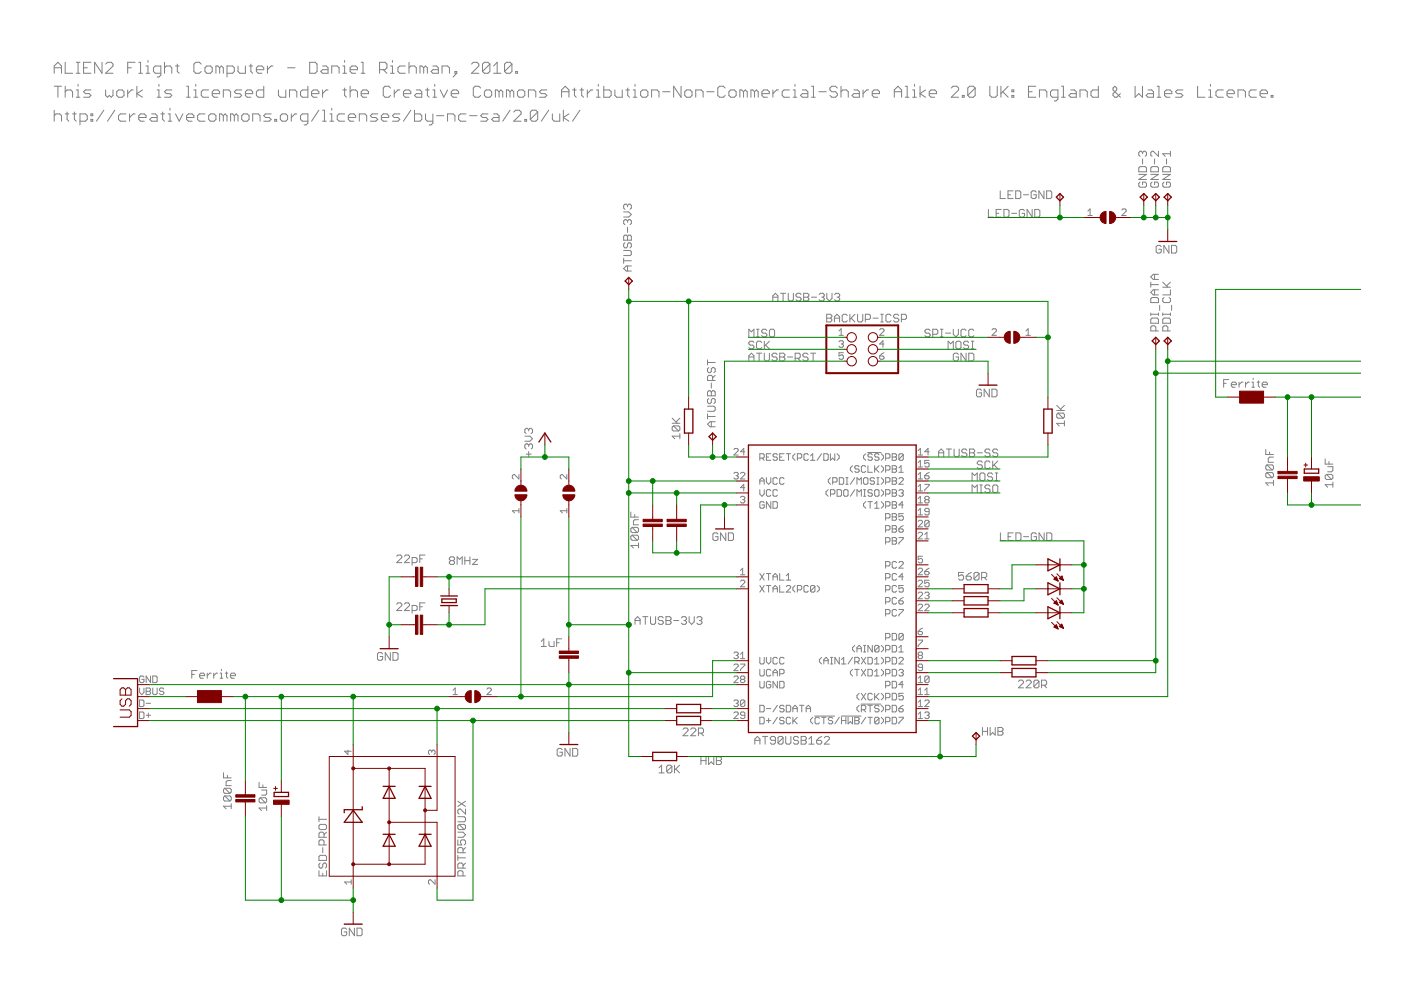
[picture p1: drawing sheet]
<svg xmlns="http://www.w3.org/2000/svg" width="297mm" height="210mm" viewBox="0 0 297 210" stroke-linecap="round" stroke-linejoin="round" font-family="sans-serif">
<g fill="#808080" stroke="#808080" stroke-width=".21">
<path d="M11.5 14v1.5z"/>
<path d="M11.5 14l.8-.8z"/>
<path d="M12.3 13.2l.7 .8z"/>
<path d="M13 14v1.5z"/>
<path d="M11.5 14.4h1.5z"/>
<path d="M13.8 13.2v2.3z"/>
<path d="M13.8 15.5h1.6z"/>
<path d="M16.2 15.5h.8z"/>
<path d="M16.6 13.2v2.3z"/>
<path d="M16.2 13.2h.8z"/>
<path d="M17.7 13.2h1.6z"/>
<path d="M17.7 13.2v2.3z"/>
<path d="M17.7 15.5h1.6z"/>
<path d="M17.7 14.4h.8z"/>
<path d="M20.1 13.2v2.3z"/>
<path d="M20.1 13.2l1.5 2.3z"/>
<path d="M21.6 13.2v2.3z"/>
<path d="M22.4 15.5h1.6z"/>
<path d="M22.4 15.5l1.6-1.5z"/>
<path d="M24 13.6v.4z"/>
<path d="M23.6 13.2l.4 .4z"/>
<path d="M22.8 13.2h.8z"/>
<path d="M22.4 13.6l.4-.4z"/>
<path d="M27.1 13.2v2.3z"/>
<path d="M27.1 13.2h1.5z"/>
<path d="M27.1 14.4h.8z"/>
<path d="M29.4 13.2h.4z"/>
<path d="M29.8 13.2v2.3z"/>
<path d="M29.4 15.5h.8z"/>
<path d="M31 14h.4z"/>
<path d="M31.4 14v1.5z"/>
<path d="M31 15.5h.7z"/>
<path d="M31.4 12.8v.4z"/>
<path d="M33.3 16.3h.4z"/>
<path d="M33.7 16.3l.4-.4z"/>
<path d="M34.1 14v1.9z"/>
<path d="M32.9 14h1.2z"/>
<path d="M32.5 14.4l.4-.4z"/>
<path d="M32.5 14.4v.8z"/>
<path d="M32.5 15.2l.4 .3z"/>
<path d="M32.9 15.5h1.2z"/>
<path d="M34.9 13.2v2.3z"/>
<path d="M34.9 14.4l.4-.4z"/>
<path d="M35.3 14h.7z"/>
<path d="M36 14l.4 .4z"/>
<path d="M36.4 14.4v1.1z"/>
<path d="M37.6 13.6v1.6z"/>
<path d="M37.6 15.2l.4 .3z"/>
<path d="M37.2 14h.8z"/>
<path d="M42.3 13.2l.4 .4z"/>
<path d="M41.5 13.2h.8z"/>
<path d="M41.1 13.6l.4-.4z"/>
<path d="M41.1 13.6v1.6z"/>
<path d="M41.1 15.2l.4 .3z"/>
<path d="M41.5 15.5h.8z"/>
<path d="M42.3 15.5l.4-.3z"/>
<path d="M43.8 15.5h.8z"/>
<path d="M44.6 15.5l.4-.3z"/>
<path d="M45 14.4v.8z"/>
<path d="M44.6 14l.4 .4z"/>
<path d="M43.8 14h.8z"/>
<path d="M43.8 14l-.3 .4z"/>
<path d="M43.5 14.4v.8z"/>
<path d="M43.5 15.2l.3 .3z"/>
<path d="M45.8 14v1.5z"/>
<path d="M45.8 14h.4z"/>
<path d="M46.2 14l.4 .4z"/>
<path d="M46.6 14.4v1.1z"/>
<path d="M46.6 14.4l.3-.4z"/>
<path d="M46.9 14l.4 .4z"/>
<path d="M47.3 14.4v1.1z"/>
<path d="M48.1 14v2.3z"/>
<path d="M48.1 14h1.2z"/>
<path d="M49.3 14l.4 .4z"/>
<path d="M49.7 14.4v.8z"/>
<path d="M49.7 15.2l-.4 .3z"/>
<path d="M48.1 15.5h1.2z"/>
<path d="M50.5 14v1.2z"/>
<path d="M50.5 15.2l.4 .3z"/>
<path d="M50.9 15.5h1.1z"/>
<path d="M52 14v1.5z"/>
<path d="M53.2 13.6v1.6z"/>
<path d="M53.2 15.2l.4 .3z"/>
<path d="M52.8 14h.8z"/>
<path d="M54.8 15.5h.7z"/>
<path d="M54.4 15.2l.4 .3z"/>
<path d="M54.4 14.4v.8z"/>
<path d="M54.4 14.4l.4-.4z"/>
<path d="M54.8 14h.7z"/>
<path d="M55.5 14l.4 .4z"/>
<path d="M55.9 14.4v.4z"/>
<path d="M54.4 14.8h1.5z"/>
<path d="M56.7 14v1.5z"/>
<path d="M57.5 14l-.8 .8z"/>
<path d="M57.5 14h.4z"/>
<path d="M61 14.4h1.5z"/>
<path d="M65.7 13.2v2.3z"/>
<path d="M65.7 15.5h1.1z"/>
<path d="M66.8 15.5l.4-.3z"/>
<path d="M67.2 13.6v1.6z"/>
<path d="M66.8 13.2l.4 .4z"/>
<path d="M65.7 13.2h1.1z"/>
<path d="M68.4 14h.8z"/>
<path d="M69.2 14l.4 .4z"/>
<path d="M69.6 14.4v1.1z"/>
<path d="M68.4 15.5h1.2z"/>
<path d="M68 15.2l.4 .3z"/>
<path d="M68 15.2l.4-.4z"/>
<path d="M68.4 14.8h1.2z"/>
<path d="M70.3 14v1.5z"/>
<path d="M70.3 14h1.2z"/>
<path d="M71.5 14l.4 .4z"/>
<path d="M71.9 14.4v1.1z"/>
<path d="M72.7 14h.4z"/>
<path d="M73.1 14v1.5z"/>
<path d="M72.7 15.5h.8z"/>
<path d="M73.1 12.8v.4z"/>
<path d="M74.6 15.5h.8z"/>
<path d="M74.2 15.2l.4 .3z"/>
<path d="M74.2 14.4v.8z"/>
<path d="M74.2 14.4l.4-.4z"/>
<path d="M74.6 14h.8z"/>
<path d="M75.4 14l.4 .4z"/>
<path d="M75.8 14.4v.4z"/>
<path d="M74.2 14.8h1.6z"/>
<path d="M76.6 13.2h.4z"/>
<path d="M77 13.2v2.3z"/>
<path d="M76.6 15.5h.8z"/>
<path d="M80.5 13.2v2.3z"/>
<path d="M80.5 13.2h1.1z"/>
<path d="M81.6 13.2l.4 .4z"/>
<path d="M82 13.6v.8z"/>
<path d="M82 14.4l-.4 .4z"/>
<path d="M80.5 14.8h1.1z"/>
<path d="M81.3 14.8l.7 .7z"/>
<path d="M82.8 14h.4z"/>
<path d="M83.2 14v1.5z"/>
<path d="M82.8 15.5h.8z"/>
<path d="M83.2 12.8v.4z"/>
<path d="M84.8 14h1.1z"/>
<path d="M84.4 14.4l.4-.4z"/>
<path d="M84.4 14.4v.8z"/>
<path d="M84.4 15.2l.4 .3z"/>
<path d="M84.8 15.5h1.1z"/>
<path d="M86.7 13.2v2.3z"/>
<path d="M86.7 14.4l.4-.4z"/>
<path d="M87.1 14h.8z"/>
<path d="M87.9 14l.4 .4z"/>
<path d="M88.3 14.4v1.1z"/>
<path d="M89 14v1.5z"/>
<path d="M89 14h.4z"/>
<path d="M89.4 14l.4 .4z"/>
<path d="M89.8 14.4v1.1z"/>
<path d="M89.8 14.4l.4-.4z"/>
<path d="M90.2 14l.4 .4z"/>
<path d="M90.6 14.4v1.1z"/>
<path d="M91.8 14h.8z"/>
<path d="M92.6 14l.3 .4z"/>
<path d="M92.9 14.4v1.1z"/>
<path d="M91.8 15.5h1.1z"/>
<path d="M91.4 15.2l.4 .3z"/>
<path d="M91.4 15.2l.4-.4z"/>
<path d="M91.8 14.8h1.1z"/>
<path d="M93.7 14v1.5z"/>
<path d="M93.7 14h1.2z"/>
<path d="M94.9 14l.4 .4z"/>
<path d="M95.3 14.4v1.1z"/>
<path d="M96.8 15.5l-.7 .8z"/>
<path d="M96.8 15.2v.3z"/>
<path d="M96.5 15.2h.3z"/>
<path d="M96.5 15.2v.3z"/>
<path d="M96.5 15.5h.3z"/>
<path d="M100 15.5h1.5z"/>
<path d="M101.5 14l-1.5 1.5z"/>
<path d="M101.5 13.6v.4z"/>
<path d="M101.1 13.2l.4 .4z"/>
<path d="M100.3 13.2h.8z"/>
<path d="M100.3 13.2l-.3 .4z"/>
<path d="M102.3 13.6v1.6z"/>
<path d="M102.3 13.6l.4-.4z"/>
<path d="M102.7 13.2h.8z"/>
<path d="M103.5 13.2l.4 .4z"/>
<path d="M103.9 13.6v1.6z"/>
<path d="M103.5 15.5l.4-.3z"/>
<path d="M102.7 15.5h.8z"/>
<path d="M102.3 15.2l.4 .3z"/>
<path d="M102.3 15.2l1.6-1.6z"/>
<path d="M105.4 13.2l-.8 .8z"/>
<path d="M105.4 13.2v2.3z"/>
<path d="M104.6 15.5h1.6z"/>
<path d="M107 13.6v1.6z"/>
<path d="M107 13.6l.4-.4z"/>
<path d="M107.4 13.2h.7z"/>
<path d="M108.1 13.2l.4 .4z"/>
<path d="M108.5 13.6v1.6z"/>
<path d="M108.1 15.5l.4-.3z"/>
<path d="M107.4 15.5h.7z"/>
<path d="M107 15.2l.4 .3z"/>
<path d="M107 15.2l1.5-1.6z"/>
<path d="M109.3 15.2v.3z"/>
<path d="M109.3 15.2h.4z"/>
<path d="M109.7 15.2v.3z"/>
<path d="M109.3 15.5h.4z"/>
<path d="M12.3 18.3v2.3z"/>
<path d="M11.5 18.3h1.5z"/>
<path d="M13.8 18.3v2.3z"/>
<path d="M13.8 19.5l.4-.4z"/>
<path d="M14.2 19.1h.8z"/>
<path d="M15 19.1l.4 .4z"/>
<path d="M15.4 19.5v1.1z"/>
<path d="M16.2 19.1h.4z"/>
<path d="M16.6 19.1v1.5z"/>
<path d="M16.2 20.6h.8z"/>
<path d="M16.6 17.9v.4z"/>
<path d="M17.7 20.6h1.2z"/>
<path d="M18.9 20.6l.4-.4z"/>
<path d="M18.9 19.9l.4 .3z"/>
<path d="M18.1 19.9h.8z"/>
<path d="M17.7 19.5l.4 .4z"/>
<path d="M17.7 19.5l.4-.4z"/>
<path d="M18.1 19.1h1.2z"/>
<path d="M22.4 19.1v1.1z"/>
<path d="M22.4 20.2l.4 .4z"/>
<path d="M22.8 20.6l.4-.4z"/>
<path d="M23.2 20.2l.4 .4z"/>
<path d="M24 20.2l-.4 .4z"/>
<path d="M24 19.1v1.1z"/>
<path d="M25.1 20.6h.8z"/>
<path d="M25.9 20.6l.4-.4z"/>
<path d="M26.3 19.5v.7z"/>
<path d="M25.9 19.1l.4 .4z"/>
<path d="M25.1 19.1h.8z"/>
<path d="M25.1 19.1l-.4 .4z"/>
<path d="M24.7 19.5v.7z"/>
<path d="M24.7 20.2l.4 .4z"/>
<path d="M27.1 19.1v1.5z"/>
<path d="M27.1 19.9l.8-.8z"/>
<path d="M27.9 19.1h.4z"/>
<path d="M29 18.3v2.3z"/>
<path d="M29 19.9l1.2 .7z"/>
<path d="M29 19.9l1.2-.8z"/>
<path d="M33.3 19.1h.4z"/>
<path d="M33.7 19.1v1.5z"/>
<path d="M33.3 20.6h.8z"/>
<path d="M33.7 17.9v.4z"/>
<path d="M34.9 20.6h1.1z"/>
<path d="M36 20.6l.4-.4z"/>
<path d="M36 19.9l.4 .3z"/>
<path d="M35.3 19.9h.7z"/>
<path d="M34.9 19.5l.4 .4z"/>
<path d="M34.9 19.5l.4-.4z"/>
<path d="M35.3 19.1h1.1z"/>
<path d="M39.6 18.3h.3z"/>
<path d="M39.9 18.3v2.3z"/>
<path d="M39.6 20.6h.7z"/>
<path d="M41.1 19.1h.4z"/>
<path d="M41.5 19.1v1.5z"/>
<path d="M41.1 20.6h.8z"/>
<path d="M41.5 17.9v.4z"/>
<path d="M43.1 19.1h1.1z"/>
<path d="M43.1 19.1l-.4 .4z"/>
<path d="M42.7 19.5v.7z"/>
<path d="M42.7 20.2l.4 .4z"/>
<path d="M43.1 20.6h1.1z"/>
<path d="M45.4 20.6h.8z"/>
<path d="M45 20.2l.4 .4z"/>
<path d="M45 19.5v.7z"/>
<path d="M45 19.5l.4-.4z"/>
<path d="M45.4 19.1h.8z"/>
<path d="M46.2 19.1l.4 .4z"/>
<path d="M46.6 19.5v.4z"/>
<path d="M45 19.9h1.6z"/>
<path d="M47.3 19.1v1.5z"/>
<path d="M47.3 19.1h1.2z"/>
<path d="M48.5 19.1l.4 .4z"/>
<path d="M48.9 19.5v1.1z"/>
<path d="M49.7 20.6h1.2z"/>
<path d="M51.2 20.2l-.3 .4z"/>
<path d="M50.9 19.9l.3 .3z"/>
<path d="M50.1 19.9h.8z"/>
<path d="M49.7 19.5l.4 .4z"/>
<path d="M49.7 19.5l.4-.4z"/>
<path d="M50.1 19.1h1.1z"/>
<path d="M52.4 20.6h.8z"/>
<path d="M52 20.2l.4 .4z"/>
<path d="M52 19.5v.7z"/>
<path d="M52 19.5l.4-.4z"/>
<path d="M52.4 19.1h.8z"/>
<path d="M53.2 19.1l.4 .4z"/>
<path d="M53.6 19.5v.4z"/>
<path d="M52 19.9h1.6z"/>
<path d="M55.9 18.3v2.3z"/>
<path d="M54.8 20.6h1.1z"/>
<path d="M54.4 20.2l.4 .4z"/>
<path d="M54.4 19.5v.7z"/>
<path d="M54.4 19.5l.4-.4z"/>
<path d="M54.8 19.1h1.1z"/>
<path d="M59 19.1v1.1z"/>
<path d="M59 20.2l.4 .4z"/>
<path d="M59.4 20.6h1.2z"/>
<path d="M60.6 19.1v1.5z"/>
<path d="M61.4 19.1v1.5z"/>
<path d="M61.4 19.1h1.1z"/>
<path d="M62.5 19.1l.4 .4z"/>
<path d="M62.9 19.5v1.1z"/>
<path d="M65.3 18.3v2.3z"/>
<path d="M64.1 20.6h1.2z"/>
<path d="M63.7 20.2l.4 .4z"/>
<path d="M63.7 19.5v.7z"/>
<path d="M63.7 19.5l.4-.4z"/>
<path d="M64.1 19.1h1.2z"/>
<path d="M66.4 20.6h.8z"/>
<path d="M66.1 20.2l.3 .4z"/>
<path d="M66.1 19.5v.7z"/>
<path d="M66.1 19.5l.3-.4z"/>
<path d="M66.4 19.1h.8z"/>
<path d="M67.2 19.1l.4 .4z"/>
<path d="M67.6 19.5v.4z"/>
<path d="M66.1 19.9h1.5z"/>
<path d="M68.4 19.1v1.5z"/>
<path d="M69.2 19.1l-.8 .8z"/>
<path d="M69.2 19.1h.4z"/>
<path d="M73.1 18.7v1.5z"/>
<path d="M73.1 20.2l.4 .4z"/>
<path d="M72.7 19.1h.8z"/>
<path d="M74.2 18.3v2.3z"/>
<path d="M74.2 19.5l.4-.4z"/>
<path d="M74.6 19.1h.8z"/>
<path d="M75.4 19.1l.4 .4z"/>
<path d="M75.8 19.5v1.1z"/>
<path d="M77 20.6h.7z"/>
<path d="M76.6 20.2l.4 .4z"/>
<path d="M76.6 19.5v.7z"/>
<path d="M76.6 19.5l.4-.4z"/>
<path d="M77 19.1h.7z"/>
<path d="M77.7 19.1l.4 .4z"/>
<path d="M78.1 19.5v.4z"/>
<path d="M76.6 19.9h1.5z"/>
<path d="M82.4 18.3l.4 .4z"/>
<path d="M81.6 18.3h.8z"/>
<path d="M81.6 18.3l-.3 .4z"/>
<path d="M81.3 18.7v1.5z"/>
<path d="M81.3 20.2l.3 .4z"/>
<path d="M81.6 20.6h.8z"/>
<path d="M82.8 20.2l-.4 .4z"/>
<path d="M83.6 19.1v1.5z"/>
<path d="M83.6 19.9l.8-.8z"/>
<path d="M84.4 19.1h.4z"/>
<path d="M85.9 20.6h.8z"/>
<path d="M85.5 20.2l.4 .4z"/>
<path d="M85.5 19.5v.7z"/>
<path d="M85.5 19.5l.4-.4z"/>
<path d="M85.9 19.1h.8z"/>
<path d="M86.7 19.1l.4 .4z"/>
<path d="M87.1 19.5v.4z"/>
<path d="M85.5 19.9h1.6z"/>
<path d="M88.3 19.1h.7z"/>
<path d="M89 19.1l.4 .4z"/>
<path d="M89.4 19.5v1.1z"/>
<path d="M88.3 20.6h1.1z"/>
<path d="M87.9 20.2l.4 .4z"/>
<path d="M87.9 20.2l.4-.3z"/>
<path d="M88.3 19.9h1.1z"/>
<path d="M90.6 18.7v1.5z"/>
<path d="M90.6 20.2l.4 .4z"/>
<path d="M90.2 19.1h.8z"/>
<path d="M91.8 19.1h.4z"/>
<path d="M92.2 19.1v1.5z"/>
<path d="M91.8 20.6h.8z"/>
<path d="M92.2 17.9v.4z"/>
<path d="M93.3 19.1l.8 1.5z"/>
<path d="M94.9 19.1l-.8 1.5z"/>
<path d="M96.1 20.6h.7z"/>
<path d="M95.7 20.2l.4 .4z"/>
<path d="M95.7 19.5v.7z"/>
<path d="M95.7 19.5l.4-.4z"/>
<path d="M96.1 19.1h.7z"/>
<path d="M96.8 19.1l.4 .4z"/>
<path d="M97.2 19.5v.4z"/>
<path d="M95.7 19.9h1.5z"/>
<path d="M101.5 18.3l.4 .4z"/>
<path d="M100.7 18.3h.8z"/>
<path d="M100.3 18.7l.4-.4z"/>
<path d="M100.3 18.7v1.5z"/>
<path d="M100.3 20.2l.4 .4z"/>
<path d="M100.7 20.6h.8z"/>
<path d="M101.5 20.6l.4-.4z"/>
<path d="M103.1 20.6h.8z"/>
<path d="M103.9 20.6l.3-.4z"/>
<path d="M104.2 19.5v.7z"/>
<path d="M103.9 19.1l.3 .4z"/>
<path d="M103.1 19.1h.8z"/>
<path d="M103.1 19.1l-.4 .4z"/>
<path d="M102.7 19.5v.7z"/>
<path d="M102.7 20.2l.4 .4z"/>
<path d="M105 19.1v1.5z"/>
<path d="M105 19.1h.4z"/>
<path d="M105.4 19.1l.4 .4z"/>
<path d="M105.8 19.5v1.1z"/>
<path d="M105.8 19.5l.4-.4z"/>
<path d="M106.2 19.1l.4 .4z"/>
<path d="M106.6 19.5v1.1z"/>
<path d="M107.4 19.1v1.5z"/>
<path d="M107.4 19.1h.4z"/>
<path d="M107.8 19.1l.3 .4z"/>
<path d="M108.1 19.5v1.1z"/>
<path d="M108.1 19.5l.4-.4z"/>
<path d="M108.5 19.1l.4 .4z"/>
<path d="M108.9 19.5v1.1z"/>
<path d="M110.1 20.6h.8z"/>
<path d="M110.9 20.6l.4-.4z"/>
<path d="M111.3 19.5v.7z"/>
<path d="M110.9 19.1l.4 .4z"/>
<path d="M110.1 19.1h.8z"/>
<path d="M110.1 19.1l-.4 .4z"/>
<path d="M109.7 19.5v.7z"/>
<path d="M109.7 20.2l.4 .4z"/>
<path d="M112 19.1v1.5z"/>
<path d="M112 19.1h1.2z"/>
<path d="M113.2 19.1l.4 .4z"/>
<path d="M113.6 19.5v1.1z"/>
<path d="M114.4 20.6h1.1z"/>
<path d="M115.5 20.6l.4-.4z"/>
<path d="M115.5 19.9l.4 .3z"/>
<path d="M114.8 19.9h.7z"/>
<path d="M114.4 19.5l.4 .4z"/>
<path d="M114.4 19.5l.4-.4z"/>
<path d="M114.8 19.1h1.1z"/>
<path d="M119.1 19.1v1.5z"/>
<path d="M119.1 19.1l.7-.8z"/>
<path d="M119.8 18.3l.8 .8z"/>
<path d="M120.6 19.1v1.5z"/>
<path d="M119.1 19.5h1.5z"/>
<path d="M121.8 18.7v1.5z"/>
<path d="M121.8 20.2l.4 .4z"/>
<path d="M121.4 19.1h.8z"/>
<path d="M123.3 18.7v1.5z"/>
<path d="M123.3 20.2l.4 .4z"/>
<path d="M123 19.1h.7z"/>
<path d="M124.5 19.1v1.5z"/>
<path d="M124.5 19.9l.8-.8z"/>
<path d="M125.3 19.1h.4z"/>
<path d="M126.5 19.1h.3z"/>
<path d="M126.8 19.1v1.5z"/>
<path d="M126.5 20.6h.8z"/>
<path d="M126.8 17.9v.4z"/>
<path d="M128 18.3v2.3z"/>
<path d="M128 20.6h1.2z"/>
<path d="M129.2 20.6l.4-.4z"/>
<path d="M129.6 19.5v.7z"/>
<path d="M129.2 19.1l.4 .4z"/>
<path d="M128 19.1h1.2z"/>
<path d="M130.4 19.1v1.1z"/>
<path d="M130.4 20.2l.3 .4z"/>
<path d="M130.7 20.6h1.2z"/>
<path d="M131.9 19.1v1.5z"/>
<path d="M133.1 18.7v1.5z"/>
<path d="M133.1 20.2l.4 .4z"/>
<path d="M132.7 19.1h.8z"/>
<path d="M134.3 19.1h.3z"/>
<path d="M134.6 19.1v1.5z"/>
<path d="M134.3 20.6h.7z"/>
<path d="M134.6 17.9v.4z"/>
<path d="M136.2 20.6h.8z"/>
<path d="M137 20.6l.4-.4z"/>
<path d="M137.4 19.5v.7z"/>
<path d="M137 19.1l.4 .4z"/>
<path d="M136.2 19.1h.8z"/>
<path d="M135.8 19.5l.4-.4z"/>
<path d="M135.8 19.5v.7z"/>
<path d="M135.8 20.2l.4 .4z"/>
<path d="M138.2 19.1v1.5z"/>
<path d="M138.2 19.1h1.1z"/>
<path d="M139.3 19.1l.4 .4z"/>
<path d="M139.7 19.5v1.1z"/>
<path d="M140.5 19.5h1.5z"/>
<path d="M142.8 18.3v2.3z"/>
<path d="M142.8 18.3l1.6 2.3z"/>
<path d="M144.4 18.3v2.3z"/>
<path d="M145.6 20.6h.7z"/>
<path d="M146.3 20.6l.4-.4z"/>
<path d="M146.7 19.5v.7z"/>
<path d="M146.3 19.1l.4 .4z"/>
<path d="M145.6 19.1h.7z"/>
<path d="M145.2 19.5l.4-.4z"/>
<path d="M145.2 19.5v.7z"/>
<path d="M145.2 20.2l.4 .4z"/>
<path d="M147.5 19.1v1.5z"/>
<path d="M147.5 19.1h1.2z"/>
<path d="M148.7 19.1l.4 .4z"/>
<path d="M149.1 19.5v1.1z"/>
<path d="M149.9 19.5h1.5z"/>
<path d="M153.3 18.3l.5 .4z"/>
<path d="M152.6 18.3h.7z"/>
<path d="M152.6 18.3l-.4 .4z"/>
<path d="M152.2 18.7v1.5z"/>
<path d="M152.2 20.2l.4 .4z"/>
<path d="M152.6 20.6h.7z"/>
<path d="M153.3 20.6l.5-.4z"/>
<path d="M154.9 20.6h.8z"/>
<path d="M156.1 20.2l-.4 .4z"/>
<path d="M156.1 19.5v.7z"/>
<path d="M155.7 19.1l.4 .4z"/>
<path d="M154.9 19.1h.8z"/>
<path d="M154.5 19.5l.4-.4z"/>
<path d="M154.5 19.5v.7z"/>
<path d="M154.5 20.2l.4 .4z"/>
<path d="M156.9 19.1v1.5z"/>
<path d="M156.9 19.1h.3z"/>
<path d="M157.2 19.1l.4 .4z"/>
<path d="M157.6 19.5v1.1z"/>
<path d="M157.6 19.5l.4-.4z"/>
<path d="M158 19.1l.4 .4z"/>
<path d="M158.4 19.5v1.1z"/>
<path d="M159.2 19.1v1.5z"/>
<path d="M159.2 19.1h.4z"/>
<path d="M159.6 19.1l.4 .4z"/>
<path d="M160 19.5v1.1z"/>
<path d="M160 19.5l.4-.4z"/>
<path d="M160.4 19.1l.4 .4z"/>
<path d="M160.8 19.5v1.1z"/>
<path d="M161.9 20.6h.8z"/>
<path d="M161.5 20.2l.4 .4z"/>
<path d="M161.5 19.5v.7z"/>
<path d="M161.5 19.5l.4-.4z"/>
<path d="M161.9 19.1h.8z"/>
<path d="M162.7 19.1l.4 .4z"/>
<path d="M163.1 19.5v.4z"/>
<path d="M161.5 19.9h1.6z"/>
<path d="M163.9 19.1v1.5z"/>
<path d="M163.9 19.9l.8-.8z"/>
<path d="M164.7 19.1h.4z"/>
<path d="M166.2 19.1h1.2z"/>
<path d="M165.8 19.5l.4-.4z"/>
<path d="M165.8 19.5v.7z"/>
<path d="M165.8 20.2l.4 .4z"/>
<path d="M166.2 20.6h1.2z"/>
<path d="M168.2 19.1h.3z"/>
<path d="M168.5 19.1v1.5z"/>
<path d="M168.2 20.6h.7z"/>
<path d="M168.5 17.9v.4z"/>
<path d="M170.1 19.1h.8z"/>
<path d="M170.9 19.1l.4 .4z"/>
<path d="M171.3 19.5v1.1z"/>
<path d="M170.1 20.6h1.2z"/>
<path d="M169.7 20.2l.4 .4z"/>
<path d="M169.7 20.2l.4-.3z"/>
<path d="M170.1 19.9h1.2z"/>
<path d="M172.1 18.3h.4z"/>
<path d="M172.5 18.3v2.3z"/>
<path d="M172.1 20.6h.7z"/>
<path d="M173.6 19.5h1.6z"/>
<path d="M177.1 18.3l.4 .4z"/>
<path d="M176.4 18.3h.7z"/>
<path d="M176 18.7l.4-.4z"/>
<path d="M176 18.7v.4z"/>
<path d="M176 19.1l.4 .4z"/>
<path d="M176.4 19.5h.7z"/>
<path d="M177.1 19.5l.4 .4z"/>
<path d="M177.5 19.9v.3z"/>
<path d="M177.5 20.2l-.4 .4z"/>
<path d="M176.4 20.6h.7z"/>
<path d="M176 20.2l.4 .4z"/>
<path d="M178.3 18.3v2.3z"/>
<path d="M178.3 19.5l.4-.4z"/>
<path d="M178.7 19.1h.8z"/>
<path d="M179.5 19.1l.4 .4z"/>
<path d="M179.9 19.5v1.1z"/>
<path d="M181 19.1h.8z"/>
<path d="M181.8 19.1l.4 .4z"/>
<path d="M182.2 19.5v1.1z"/>
<path d="M181 20.6h1.2z"/>
<path d="M180.6 20.2l.4 .4z"/>
<path d="M180.6 20.2l.4-.3z"/>
<path d="M181 19.9h1.2z"/>
<path d="M183 19.1v1.5z"/>
<path d="M183 19.9l.8-.8z"/>
<path d="M183.8 19.1h.3z"/>
<path d="M185.3 20.6h.8z"/>
<path d="M184.9 20.2l.4 .4z"/>
<path d="M184.9 19.5v.7z"/>
<path d="M184.9 19.5l.4-.4z"/>
<path d="M185.3 19.1h.8z"/>
<path d="M186.1 19.1l.4 .4z"/>
<path d="M186.5 19.5v.4z"/>
<path d="M184.9 19.9h1.6z"/>
<path d="M189.6 19.1v1.5z"/>
<path d="M190.4 18.3l-.8 .8z"/>
<path d="M190.4 18.3l.8 .8z"/>
<path d="M191.2 19.1v1.5z"/>
<path d="M189.6 19.5h1.6z"/>
<path d="M191.9 18.3h.4z"/>
<path d="M192.3 18.3v2.3z"/>
<path d="M191.9 20.6h.8z"/>
<path d="M193.5 19.1h.4z"/>
<path d="M193.9 19.1v1.5z"/>
<path d="M193.5 20.6h.8z"/>
<path d="M193.9 17.9v.4z"/>
<path d="M195.1 18.3v2.3z"/>
<path d="M195.1 19.9l1.1 .7z"/>
<path d="M195.1 19.9l1.1-.8z"/>
<path d="M197.4 20.6h.8z"/>
<path d="M197 20.2l.4 .4z"/>
<path d="M197 19.5v.7z"/>
<path d="M197 19.5l.4-.4z"/>
<path d="M197.4 19.1h.8z"/>
<path d="M198.2 19.1l.4 .4z"/>
<path d="M198.6 19.5v.4z"/>
<path d="M197 19.9h1.6z"/>
<path d="M201.7 20.6h1.5z"/>
<path d="M201.7 20.6l1.5-1.5z"/>
<path d="M203.2 18.7v.4z"/>
<path d="M202.9 18.3l.3 .4z"/>
<path d="M202.1 18.3h.8z"/>
<path d="M202.1 18.3l-.4 .4z"/>
<path d="M204 20.2v.4z"/>
<path d="M204 20.2h.4z"/>
<path d="M204.4 20.2v.4z"/>
<path d="M204 20.6h.4z"/>
<path d="M205.2 18.7v1.5z"/>
<path d="M205.2 18.7l.4-.4z"/>
<path d="M205.6 18.3h.8z"/>
<path d="M206.4 18.3l.4 .4z"/>
<path d="M206.8 18.7v1.5z"/>
<path d="M206.8 20.2l-.4 .4z"/>
<path d="M205.6 20.6h.8z"/>
<path d="M205.2 20.2l.4 .4z"/>
<path d="M205.2 20.2l1.6-1.5z"/>
<path d="M209.9 18.3v1.9z"/>
<path d="M209.9 20.2l.4 .4z"/>
<path d="M210.3 20.6h.7z"/>
<path d="M211 20.6l.4-.4z"/>
<path d="M211.4 18.3v1.9z"/>
<path d="M212.2 18.3v2.3z"/>
<path d="M213.8 18.3l-1.6 1.6z"/>
<path d="M212.6 19.5l1.2 1.1z"/>
<path d="M214.5 19.1h.4z"/>
<path d="M214.9 19.1v.4z"/>
<path d="M214.5 19.5h.4z"/>
<path d="M214.5 19.1v.4z"/>
<path d="M214.5 20.2h.4z"/>
<path d="M214.9 20.2v.4z"/>
<path d="M214.5 20.6h.4z"/>
<path d="M214.5 20.2v.4z"/>
<path d="M218.1 18.3h1.5z"/>
<path d="M218.1 18.3v2.3z"/>
<path d="M218.1 20.6h1.5z"/>
<path d="M218.1 19.5h.7z"/>
<path d="M220.4 19.1v1.5z"/>
<path d="M220.4 19.1h1.2z"/>
<path d="M221.6 19.1l.3 .4z"/>
<path d="M221.9 19.5v1.1z"/>
<path d="M223.5 21.4h.4z"/>
<path d="M223.9 21.4l.4-.4z"/>
<path d="M224.3 19.1v1.9z"/>
<path d="M223.1 19.1h1.2z"/>
<path d="M223.1 19.1l-.4 .4z"/>
<path d="M222.7 19.5v.7z"/>
<path d="M222.7 20.2l.4 .4z"/>
<path d="M223.1 20.6h1.2z"/>
<path d="M225.1 18.3h.4z"/>
<path d="M225.5 18.3v2.3z"/>
<path d="M225.1 20.6h.7z"/>
<path d="M227 19.1h.8z"/>
<path d="M227.8 19.1l.4 .4z"/>
<path d="M228.2 19.5v1.1z"/>
<path d="M227 20.6h1.2z"/>
<path d="M226.6 20.2l.4 .4z"/>
<path d="M226.6 20.2l.4-.3z"/>
<path d="M227 19.9h1.2z"/>
<path d="M229 19.1v1.5z"/>
<path d="M229 19.1h1.1z"/>
<path d="M230.1 19.1l.4 .4z"/>
<path d="M230.5 19.5v1.1z"/>
<path d="M232.9 18.3v2.3z"/>
<path d="M231.7 20.6h1.2z"/>
<path d="M231.3 20.2l.4 .4z"/>
<path d="M231.3 19.5v.7z"/>
<path d="M231.3 19.5l.4-.4z"/>
<path d="M231.7 19.1h1.2z"/>
<path d="M236.8 20.6l.7-.7z"/>
<path d="M236.4 20.6h.4z"/>
<path d="M236 20.2l.4 .4z"/>
<path d="M236 19.9v.3z"/>
<path d="M236 19.9l.8-.8z"/>
<path d="M236.8 18.7v.4z"/>
<path d="M236.4 18.3l.4 .4z"/>
<path d="M236.4 18.3l-.4 .4z"/>
<path d="M236 18.7v.4z"/>
<path d="M236 19.1l1.5 1.5z"/>
<path d="M240.7 18.3v2.3z"/>
<path d="M240.7 20.6l.7-.7z"/>
<path d="M241.4 19.9l.8 .7z"/>
<path d="M242.2 18.3v2.3z"/>
<path d="M243.4 19.1h.8z"/>
<path d="M244.2 19.1l.4 .4z"/>
<path d="M244.6 19.5v1.1z"/>
<path d="M243.4 20.6h1.2z"/>
<path d="M243 20.2l.4 .4z"/>
<path d="M243 20.2l.4-.3z"/>
<path d="M243.4 19.9h1.2z"/>
<path d="M245.3 18.3h.4z"/>
<path d="M245.7 18.3v2.3z"/>
<path d="M245.3 20.6h.8z"/>
<path d="M247.3 20.6h.8z"/>
<path d="M246.9 20.2l.4 .4z"/>
<path d="M246.9 19.5v.7z"/>
<path d="M246.9 19.5l.4-.4z"/>
<path d="M247.3 19.1h.8z"/>
<path d="M248.1 19.1l.4 .4z"/>
<path d="M248.5 19.5v.4z"/>
<path d="M246.9 19.9h1.6z"/>
<path d="M249.2 20.6h1.2z"/>
<path d="M250.4 20.6l.4-.4z"/>
<path d="M250.4 19.9l.4 .3z"/>
<path d="M249.6 19.9h.8z"/>
<path d="M249.2 19.5l.4 .4z"/>
<path d="M249.2 19.5l.4-.4z"/>
<path d="M249.6 19.1h1.2z"/>
<path d="M253.9 18.3v2.3z"/>
<path d="M253.9 20.6h1.6z"/>
<path d="M256.3 19.1h.3z"/>
<path d="M256.6 19.1v1.5z"/>
<path d="M256.3 20.6h.7z"/>
<path d="M256.6 17.9v.4z"/>
<path d="M258.2 19.1h1.2z"/>
<path d="M257.8 19.5l.4-.4z"/>
<path d="M257.8 19.5v.7z"/>
<path d="M257.8 20.2l.4 .4z"/>
<path d="M258.2 20.6h1.2z"/>
<path d="M260.5 20.6h.8z"/>
<path d="M260.2 20.2l.3 .4z"/>
<path d="M260.2 19.5v.7z"/>
<path d="M260.5 19.1l-.3 .4z"/>
<path d="M260.5 19.1h.8z"/>
<path d="M261.3 19.1l.4 .4z"/>
<path d="M261.7 19.5v.4z"/>
<path d="M260.2 19.9h1.5z"/>
<path d="M262.5 19.1v1.5z"/>
<path d="M262.5 19.1h1.1z"/>
<path d="M263.6 19.1l.4 .4z"/>
<path d="M264 19.5v1.1z"/>
<path d="M265.2 19.1h1.2z"/>
<path d="M265.2 19.1l-.4 .4z"/>
<path d="M264.8 19.5v.7z"/>
<path d="M264.8 20.2l.4 .4z"/>
<path d="M265.2 20.6h1.2z"/>
<path d="M267.6 20.6h.7z"/>
<path d="M267.2 20.2l.4 .4z"/>
<path d="M267.2 19.5v.7z"/>
<path d="M267.2 19.5l.4-.4z"/>
<path d="M267.6 19.1h.7z"/>
<path d="M268.3 19.1l.4 .4z"/>
<path d="M268.7 19.5v.4z"/>
<path d="M267.2 19.9h1.5z"/>
<path d="M269.5 20.2v.4z"/>
<path d="M269.5 20.2h.4z"/>
<path d="M269.9 20.2v.4z"/>
<path d="M269.5 20.6h.4z"/>
<path d="M11.5 23.4v2.3z"/>
<path d="M11.5 24.5l.4-.3z"/>
<path d="M11.9 24.2h.8z"/>
<path d="M12.7 24.2l.3 .3z"/>
<path d="M13 24.5v1.2z"/>
<path d="M14.2 23.7v1.6z"/>
<path d="M14.2 25.3l.4 .4z"/>
<path d="M13.8 24.2h.8z"/>
<path d="M15.8 23.7v1.6z"/>
<path d="M15.8 25.3l.4 .4z"/>
<path d="M15.4 24.2h.8z"/>
<path d="M17 24.2v2.3z"/>
<path d="M17 24.2h1.1z"/>
<path d="M18.1 24.2l.4 .3z"/>
<path d="M18.5 24.5v.8z"/>
<path d="M18.5 25.3l-.4 .4z"/>
<path d="M17 25.7h1.1z"/>
<path d="M19.3 24.2h.4z"/>
<path d="M19.7 24.2v.3z"/>
<path d="M19.3 24.5h.4z"/>
<path d="M19.3 24.2v.3z"/>
<path d="M19.3 25.3h.4z"/>
<path d="M19.7 25.3v.4z"/>
<path d="M19.3 25.7h.4z"/>
<path d="M19.3 25.3v.4z"/>
<path d="M22 23.4l-1.6 2.3z"/>
<path d="M24.3 23.4l-1.5 2.3z"/>
<path d="M25.5 24.2h1.2z"/>
<path d="M25.1 24.5l.4-.3z"/>
<path d="M25.1 24.5v.8z"/>
<path d="M25.1 25.3l.4 .4z"/>
<path d="M25.5 25.7h1.2z"/>
<path d="M27.5 24.2v1.5z"/>
<path d="M27.5 24.9l.8-.7z"/>
<path d="M28.3 24.2h.3z"/>
<path d="M29.8 25.7h.8z"/>
<path d="M29.4 25.3l.4 .4z"/>
<path d="M29.4 24.5v.8z"/>
<path d="M29.4 24.5l.4-.3z"/>
<path d="M29.8 24.2h.8z"/>
<path d="M30.6 24.2l.4 .3z"/>
<path d="M31 24.5v.4z"/>
<path d="M29.4 24.9h1.6z"/>
<path d="M32.2 24.2h.7z"/>
<path d="M32.9 24.2l.4 .3z"/>
<path d="M33.3 24.5v1.2z"/>
<path d="M32.2 25.7h1.1z"/>
<path d="M31.7 25.3l.5 .4z"/>
<path d="M31.7 25.3l.5-.4z"/>
<path d="M32.2 24.9h1.1z"/>
<path d="M34.5 23.7v1.6z"/>
<path d="M34.5 25.3l.4 .4z"/>
<path d="M34.1 24.2h.8z"/>
<path d="M35.6 24.2h.4z"/>
<path d="M36 24.2v1.5z"/>
<path d="M35.6 25.7h.8z"/>
<path d="M36 23v.4z"/>
<path d="M37.2 24.2l.8 1.5z"/>
<path d="M38.8 24.2l-.8 1.5z"/>
<path d="M39.9 25.7h.8z"/>
<path d="M39.6 25.3l.3 .4z"/>
<path d="M39.6 24.5v.8z"/>
<path d="M39.6 24.5l.3-.3z"/>
<path d="M39.9 24.2h.8z"/>
<path d="M40.7 24.2l.4 .3z"/>
<path d="M41.1 24.5v.4z"/>
<path d="M39.6 24.9h1.5z"/>
<path d="M42.3 24.2h1.2z"/>
<path d="M42.3 24.2l-.4 .3z"/>
<path d="M41.9 24.5v.8z"/>
<path d="M41.9 25.3l.4 .4z"/>
<path d="M42.3 25.7h1.2z"/>
<path d="M44.6 25.7h.8z"/>
<path d="M45.4 25.7l.4-.4z"/>
<path d="M45.8 24.5v.8z"/>
<path d="M45.4 24.2l.4 .3z"/>
<path d="M44.6 24.2h.8z"/>
<path d="M44.2 24.5l.4-.3z"/>
<path d="M44.2 24.5v.8z"/>
<path d="M44.2 25.3l.4 .4z"/>
<path d="M46.6 24.2v1.5z"/>
<path d="M46.6 24.2h.3z"/>
<path d="M46.9 24.2l.4 .3z"/>
<path d="M47.3 24.5v1.2z"/>
<path d="M47.3 24.5l.4-.3z"/>
<path d="M47.7 24.2l.4 .3z"/>
<path d="M48.1 24.5v1.2z"/>
<path d="M48.9 24.2v1.5z"/>
<path d="M48.9 24.2h.4z"/>
<path d="M49.3 24.2l.4 .3z"/>
<path d="M49.7 24.5v1.2z"/>
<path d="M49.7 24.5l.4-.3z"/>
<path d="M50.1 24.2l.4 .3z"/>
<path d="M50.5 24.5v1.2z"/>
<path d="M51.6 25.7h.8z"/>
<path d="M52.4 25.7l.4-.4z"/>
<path d="M52.8 24.5v.8z"/>
<path d="M52.4 24.2l.4 .3z"/>
<path d="M51.6 24.2h.8z"/>
<path d="M51.6 24.2l-.4 .3z"/>
<path d="M51.2 24.5v.8z"/>
<path d="M51.2 25.3l.4 .4z"/>
<path d="M53.6 24.2v1.5z"/>
<path d="M53.6 24.2h1.2z"/>
<path d="M54.8 24.2l.3 .3z"/>
<path d="M55.1 24.5v1.2z"/>
<path d="M55.9 25.7h1.2z"/>
<path d="M57.1 25.7l.4-.4z"/>
<path d="M57.1 24.9l.4 .4z"/>
<path d="M56.3 24.9h.8z"/>
<path d="M55.9 24.5l.4 .4z"/>
<path d="M55.9 24.5l.4-.3z"/>
<path d="M56.3 24.2h1.2z"/>
<path d="M58.2 25.3v.4z"/>
<path d="M58.2 25.3h.5z"/>
<path d="M58.7 25.3v.4z"/>
<path d="M58.2 25.7h.5z"/>
<path d="M59.8 25.7h.8z"/>
<path d="M60.6 25.7l.4-.4z"/>
<path d="M61 24.5v.8z"/>
<path d="M60.6 24.2l.4 .3z"/>
<path d="M59.8 24.2h.8z"/>
<path d="M59.8 24.2l-.4 .3z"/>
<path d="M59.4 24.5v.8z"/>
<path d="M59.4 25.3l.4 .4z"/>
<path d="M61.8 24.2v1.5z"/>
<path d="M61.8 24.9l.7-.7z"/>
<path d="M62.5 24.2h.4z"/>
<path d="M64.5 26.5h.4z"/>
<path d="M64.9 26.5l.4-.4z"/>
<path d="M65.3 24.2v1.9z"/>
<path d="M64.1 24.2h1.2z"/>
<path d="M63.7 24.5l.4-.3z"/>
<path d="M63.7 24.5v.8z"/>
<path d="M63.7 25.3l.4 .4z"/>
<path d="M64.1 25.7h1.2z"/>
<path d="M67.6 23.4l-1.5 2.3z"/>
<path d="M68.4 23.4h.4z"/>
<path d="M68.8 23.4v2.3z"/>
<path d="M68.4 25.7h.8z"/>
<path d="M70 24.2h.3z"/>
<path d="M70.3 24.2v1.5z"/>
<path d="M70 25.7h.7z"/>
<path d="M70.3 23v.4z"/>
<path d="M71.9 24.2h1.2z"/>
<path d="M71.5 24.5l.4-.3z"/>
<path d="M71.5 24.5v.8z"/>
<path d="M71.5 25.3l.4 .4z"/>
<path d="M71.9 25.7h1.2z"/>
<path d="M74.2 25.7h.8z"/>
<path d="M73.8 25.3l.4 .4z"/>
<path d="M73.8 24.5v.8z"/>
<path d="M73.8 24.5l.4-.3z"/>
<path d="M74.2 24.2h.8z"/>
<path d="M75 24.2l.4 .3z"/>
<path d="M75.4 24.5v.4z"/>
<path d="M73.8 24.9h1.6z"/>
<path d="M76.2 24.2v1.5z"/>
<path d="M76.2 24.2h1.2z"/>
<path d="M77.4 24.2l.3 .3z"/>
<path d="M77.7 24.5v1.2z"/>
<path d="M78.5 25.7h1.2z"/>
<path d="M79.7 25.7l.4-.4z"/>
<path d="M79.7 24.9l.4 .4z"/>
<path d="M78.9 24.9h.8z"/>
<path d="M78.5 24.5l.4 .4z"/>
<path d="M78.5 24.5l.4-.3z"/>
<path d="M78.9 24.2h1.2z"/>
<path d="M81.3 25.7h.7z"/>
<path d="M80.9 25.3l.4 .4z"/>
<path d="M80.9 24.5v.8z"/>
<path d="M80.9 24.5l.4-.3z"/>
<path d="M81.3 24.2h.7z"/>
<path d="M82 24.2l.4 .3z"/>
<path d="M82.4 24.5v.4z"/>
<path d="M80.9 24.9h1.5z"/>
<path d="M83.2 25.7h1.2z"/>
<path d="M84.4 25.7l.4-.4z"/>
<path d="M84.4 24.9l.4 .4z"/>
<path d="M83.6 24.9h.8z"/>
<path d="M83.2 24.5l.4 .4z"/>
<path d="M83.2 24.5l.4-.3z"/>
<path d="M83.6 24.2h1.2z"/>
<path d="M87.1 23.4l-1.6 2.3z"/>
<path d="M87.9 23.4v2.3z"/>
<path d="M87.9 25.7h1.1z"/>
<path d="M89.4 25.3l-.4 .4z"/>
<path d="M89.4 24.5v.8z"/>
<path d="M89 24.2l.4 .3z"/>
<path d="M87.9 24.2h1.1z"/>
<path d="M90.2 24.2v1.1z"/>
<path d="M90.2 25.3l.4 .4z"/>
<path d="M90.6 25.7h1.2z"/>
<path d="M91.8 24.2v1.9z"/>
<path d="M91.8 26.1l-.4 .4z"/>
<path d="M91 26.5h.4z"/>
<path d="M92.6 24.5h1.5z"/>
<path d="M94.9 24.2v1.5z"/>
<path d="M94.9 24.2h1.2z"/>
<path d="M96.1 24.2l.4 .3z"/>
<path d="M96.5 24.5v1.2z"/>
<path d="M97.6 24.2h1.2z"/>
<path d="M97.2 24.5l.4-.3z"/>
<path d="M97.2 24.5v.8z"/>
<path d="M97.2 25.3l.4 .4z"/>
<path d="M97.6 25.7h1.2z"/>
<path d="M99.6 24.5h1.5z"/>
<path d="M101.9 25.7h1.2z"/>
<path d="M103.1 25.7l.4-.4z"/>
<path d="M103.1 24.9l.4 .4z"/>
<path d="M102.3 24.9h.8z"/>
<path d="M101.9 24.5l.4 .4z"/>
<path d="M101.9 24.5l.4-.3z"/>
<path d="M102.3 24.2h1.2z"/>
<path d="M104.6 24.2h.8z"/>
<path d="M105.4 24.2l.4 .3z"/>
<path d="M105.8 24.5v1.2z"/>
<path d="M104.6 25.7h1.2z"/>
<path d="M104.2 25.3l.4 .4z"/>
<path d="M104.2 25.3l.4-.4z"/>
<path d="M104.6 24.9h1.2z"/>
<path d="M108.1 23.4l-1.5 2.3z"/>
<path d="M108.9 25.7h1.6z"/>
<path d="M108.9 25.7l1.6-1.5z"/>
<path d="M110.5 23.7v.5z"/>
<path d="M110.1 23.4l.4 .3z"/>
<path d="M109.3 23.4h.8z"/>
<path d="M108.9 23.7l.4-.3z"/>
<path d="M111.3 25.3v.4z"/>
<path d="M111.3 25.3h.4z"/>
<path d="M111.7 25.3v.4z"/>
<path d="M111.3 25.7h.4z"/>
<path d="M112.4 23.7v1.6z"/>
<path d="M112.4 23.7l.4-.3z"/>
<path d="M112.8 23.4h.8z"/>
<path d="M113.6 23.4l.4 .3z"/>
<path d="M114 23.7v1.6z"/>
<path d="M113.6 25.7l.4-.4z"/>
<path d="M112.8 25.7h.8z"/>
<path d="M112.4 25.3l.4 .4z"/>
<path d="M112.4 25.3l1.6-1.6z"/>
<path d="M116.3 23.4l-1.5 2.3z"/>
<path d="M117.1 24.2v1.1z"/>
<path d="M117.1 25.3l.4 .4z"/>
<path d="M117.5 25.7h1.2z"/>
<path d="M118.7 24.2v1.5z"/>
<path d="M119.4 23.4v2.3z"/>
<path d="M119.4 24.9l1.2 .8z"/>
<path d="M119.4 24.9l1.2-.7z"/>
<path d="M123 23.4l-1.6 2.3z"/>
<path d="M160 156.7v1.1z"/>
<path d="M160 156.7l.6-.6z"/>
<path d="M160.6 156.1l.5 .6z"/>
<path d="M161.1 156.7v1.1z"/>
<path d="M160 157h1.1z"/>
<path d="M162.2 156.1v1.7z"/>
<path d="M161.7 156.1h1.1z"/>
<path d="M163.3 157.5l.3 .3z"/>
<path d="M163.6 157.8h.5z"/>
<path d="M164.1 157.8l.3-.3z"/>
<path d="M164.4 156.4v1.1z"/>
<path d="M164.1 156.1l.3 .3z"/>
<path d="M163.6 156.1h.5z"/>
<path d="M163.6 156.1l-.3 .3z"/>
<path d="M163.3 156.4v.3z"/>
<path d="M163.3 156.7l.3 .3z"/>
<path d="M163.6 157h.8z"/>
<path d="M164.9 156.4v1.1z"/>
<path d="M164.9 156.4l.3-.3z"/>
<path d="M165.2 156.1h.6z"/>
<path d="M165.8 156.1l.2 .3z"/>
<path d="M166 156.4v1.1z"/>
<path d="M166 157.5l-.2 .3z"/>
<path d="M165.2 157.8h.6z"/>
<path d="M164.9 157.5l.3 .3z"/>
<path d="M164.9 157.5l1.1-1.1z"/>
<path d="M166.6 156.1v1.4z"/>
<path d="M166.6 157.5l.3 .3z"/>
<path d="M166.9 157.8h.5z"/>
<path d="M167.4 157.8l.3-.3z"/>
<path d="M167.7 156.1v1.4z"/>
<path d="M169 156.1l.3 .3z"/>
<path d="M168.5 156.1h.5z"/>
<path d="M168.5 156.1l-.3 .3z"/>
<path d="M168.2 156.4v.3z"/>
<path d="M168.2 156.7l.3 .3z"/>
<path d="M168.5 157h.5z"/>
<path d="M169 157l.3 .2z"/>
<path d="M169.3 157.2v.3z"/>
<path d="M169.3 157.5l-.3 .3z"/>
<path d="M168.5 157.8h.5z"/>
<path d="M168.2 157.5l.3 .3z"/>
<path d="M169.9 156.1v1.7z"/>
<path d="M169.9 156.1h.8z"/>
<path d="M170.7 156.1l.2 .3z"/>
<path d="M170.9 156.4v.3z"/>
<path d="M170.9 156.7l-.2 .3z"/>
<path d="M170.7 157l.2 .2z"/>
<path d="M170.9 157.2v.3z"/>
<path d="M170.9 157.5l-.2 .3z"/>
<path d="M169.9 157.8h.8z"/>
<path d="M169.9 157h.8z"/>
<path d="M171.5 156.7l.5-.6z"/>
<path d="M172 156.1v1.7z"/>
<path d="M171.5 157.8h1.1z"/>
<path d="M173.7 156.4l.5-.3z"/>
<path d="M173.7 156.4l-.6 .6z"/>
<path d="M173.1 157v.5z"/>
<path d="M173.1 157.5l.3 .3z"/>
<path d="M173.4 157.8h.5z"/>
<path d="M173.9 157.8l.3-.3z"/>
<path d="M174.2 157.2v.3z"/>
<path d="M173.9 157l.3 .2z"/>
<path d="M173.1 157h.8z"/>
<path d="M174.8 157.8h1z"/>
<path d="M174.8 157.8l1-1.1z"/>
<path d="M175.8 156.4v.3z"/>
<path d="M175.6 156.1l.2 .3z"/>
<path d="M175 156.1h.6z"/>
<path d="M175 156.1l-.2 .3z"/>
<path d="M152 113l.2 .2z"/>
<path d="M151.4 113h.6z"/>
<path d="M151.1 113.2l.3-.2z"/>
<path d="M151.1 113.2v1.1z"/>
<path d="M151.1 114.3l.3 .3z"/>
<path d="M151.4 114.6h.6z"/>
<path d="M152 114.6l.2-.3z"/>
<path d="M152.2 113.8v.5z"/>
<path d="M151.7 113.8h.5z"/>
<path d="M152.8 113v1.6z"/>
<path d="M152.8 113l1.1 1.6z"/>
<path d="M153.9 113v1.6z"/>
<path d="M154.4 113v1.6z"/>
<path d="M154.4 114.6h.8z"/>
<path d="M155.2 114.6l.3-.3z"/>
<path d="M155.5 113.2v1.1z"/>
<path d="M155.2 113l.3 .2z"/>
<path d="M154.4 113h.8z"/>
<path d="M119 158.7l.2 .3z"/>
<path d="M118.4 158.7h.6z"/>
<path d="M118.4 158.7l-.3 .3z"/>
<path d="M118.1 159v1z"/>
<path d="M118.1 160l.3 .3z"/>
<path d="M118.4 160.3h.6z"/>
<path d="M119.2 160l-.2 .3z"/>
<path d="M119.2 159.5v.5z"/>
<path d="M118.7 159.5h.5z"/>
<path d="M119.8 158.7v1.6z"/>
<path d="M119.8 158.7l1.1 1.6z"/>
<path d="M120.9 158.7v1.6z"/>
<path d="M121.4 158.7v1.6z"/>
<path d="M121.4 160.3h.8z"/>
<path d="M122.2 160.3l.3-.3z"/>
<path d="M122.5 159v1z"/>
<path d="M122.2 158.7l.3 .3z"/>
<path d="M121.4 158.7h.8z"/>
<path d="M115.3 135.4l-.6 .6z"/>
<path d="M115.3 135.4v1.7z"/>
<path d="M114.7 137.1h1.1z"/>
<path d="M116.4 136v.8z"/>
<path d="M116.4 136.8l.2 .3z"/>
<path d="M116.6 137.1h.9z"/>
<path d="M117.5 136v1.1z"/>
<path d="M118 135.4v1.7z"/>
<path d="M118 135.4h1.1z"/>
<path d="M118 136.3h.6z"/>
<path d="M95.3 118.3l.2-.2z"/>
<path d="M95.5 118.1h.6z"/>
<path d="M96.1 118.1l.3 .2z"/>
<path d="M96.4 118.3v.3z"/>
<path d="M96.4 118.6l-.3 .3z"/>
<path d="M96.1 118.9l.3 .2z"/>
<path d="M96.4 119.1v.3z"/>
<path d="M96.1 119.7l.3-.3z"/>
<path d="M95.5 119.7h.6z"/>
<path d="M95.3 119.4l.2 .3z"/>
<path d="M95.3 119.1v.3z"/>
<path d="M95.3 119.1l.2-.2z"/>
<path d="M95.3 118.6l.2 .3z"/>
<path d="M95.3 118.3v.3z"/>
<path d="M95.5 118.9h.6z"/>
<path d="M96.9 118.1v1.6z"/>
<path d="M96.9 118.1l.5 .5z"/>
<path d="M97.4 118.6l.6-.5z"/>
<path d="M98 118.1v1.6z"/>
<path d="M98.6 118.1v1.6z"/>
<path d="M98.6 118.9h1z"/>
<path d="M99.6 118.1v1.6z"/>
<path d="M100.2 118.6h1.1z"/>
<path d="M100.2 119.7l1.1-1.1z"/>
<path d="M100.2 119.7h1.1z"/>
<path d="M84.1 129.5h1.1z"/>
<path d="M84.1 129.5l1.1-1.1z"/>
<path d="M85.2 128.1v.3z"/>
<path d="M84.9 127.8l.3 .3z"/>
<path d="M84.4 127.8h.5z"/>
<path d="M84.4 127.8l-.3 .3z"/>
<path d="M85.7 129.5h1.1z"/>
<path d="M85.7 129.5l1.1-1.1z"/>
<path d="M86.8 128.1v.3z"/>
<path d="M86.5 127.8l.3 .3z"/>
<path d="M86 127.8h.5z"/>
<path d="M86 127.8l-.3 .3z"/>
<path d="M87.4 128.4v1.6z"/>
<path d="M87.4 128.4h.8z"/>
<path d="M88.2 128.4l.3 .2z"/>
<path d="M88.5 128.6v.6z"/>
<path d="M88.5 129.2l-.3 .3z"/>
<path d="M87.4 129.5h.8z"/>
<path d="M89 127.8v1.7z"/>
<path d="M89 127.8h1.1z"/>
<path d="M89 128.6h.6z"/>
<path d="M84.1 119.3h1.1z"/>
<path d="M84.1 119.3l1.1-1.1z"/>
<path d="M85.2 117.9v.3z"/>
<path d="M84.9 117.7l.3 .2z"/>
<path d="M84.4 117.7h.5z"/>
<path d="M84.1 117.9l.3-.2z"/>
<path d="M85.7 119.3h1.1z"/>
<path d="M85.7 119.3l1.1-1.1z"/>
<path d="M86.8 117.9v.3z"/>
<path d="M86.5 117.7l.3 .2z"/>
<path d="M86 117.7h.5z"/>
<path d="M86 117.7l-.3 .2z"/>
<path d="M87.4 118.2v1.6z"/>
<path d="M87.4 118.2h.8z"/>
<path d="M88.2 118.2l.3 .3z"/>
<path d="M88.5 118.5v.5z"/>
<path d="M88.2 119.3l.3-.3z"/>
<path d="M87.4 119.3h.8z"/>
<path d="M89 117.7v1.6z"/>
<path d="M89 117.7h1.1z"/>
<path d="M89 118.5h.6z"/>
<path d="M80.9 138.4l.2 .2z"/>
<path d="M80.3 138.4h.6z"/>
<path d="M80.3 138.4l-.3 .2z"/>
<path d="M80 138.6v1.1z"/>
<path d="M80 139.7l.3 .3z"/>
<path d="M80.3 140h.6z"/>
<path d="M80.9 140l.2-.3z"/>
<path d="M81.1 139.2v.5z"/>
<path d="M80.6 139.2h.5z"/>
<path d="M81.7 138.4v1.6z"/>
<path d="M81.7 138.4l1.1 1.6z"/>
<path d="M82.8 138.4v1.6z"/>
<path d="M83.3 138.4v1.6z"/>
<path d="M83.3 140h.8z"/>
<path d="M84.1 140l.3-.3z"/>
<path d="M84.4 138.6v1.1z"/>
<path d="M84.1 138.4l.3 .2z"/>
<path d="M83.3 138.4h.8z"/>
<path d="M245.9 52l.3 .3z"/>
<path d="M245.4 52h.5z"/>
<path d="M245.4 52l-.3 .3z"/>
<path d="M245.1 52.3v1.1z"/>
<path d="M245.1 53.4l.3 .3z"/>
<path d="M245.4 53.7h.5z"/>
<path d="M245.9 53.7l.3-.3z"/>
<path d="M246.2 52.9v.5z"/>
<path d="M245.7 52.9h.5z"/>
<path d="M246.8 52v1.7z"/>
<path d="M246.8 52l1 1.7z"/>
<path d="M247.8 52v1.7z"/>
<path d="M248.4 52v1.7z"/>
<path d="M248.4 53.7h.8z"/>
<path d="M249.2 53.7l.3-.3z"/>
<path d="M249.5 52.3v1.1z"/>
<path d="M249.2 52l.3 .3z"/>
<path d="M248.4 52h.8z"/>
<path d="M140.3 162.2l-.6 .6z"/>
<path d="M140.3 162.2v1.7z"/>
<path d="M139.7 163.9h1.1z"/>
<path d="M141.3 162.5v1.1z"/>
<path d="M141.3 162.5l.3-.3z"/>
<path d="M141.6 162.2h.6z"/>
<path d="M142.2 162.2l.2 .3z"/>
<path d="M142.4 162.5v1.1z"/>
<path d="M142.4 163.6l-.2 .3z"/>
<path d="M141.6 163.9h.6z"/>
<path d="M141.3 163.6l.3 .3z"/>
<path d="M141.3 163.6l1.1-1.1z"/>
<path d="M143 162.2v1.7z"/>
<path d="M144.1 162.2l-1.1 1.1z"/>
<path d="M143.3 163l.8 .9z"/>
<path d="M142.5 92.5l.6 .5z"/>
<path d="M142.5 92.5h1.6z"/>
<path d="M144.1 91.9v1.1z"/>
<path d="M142.8 91.4h1.1z"/>
<path d="M142.5 91.1l.3 .3z"/>
<path d="M142.5 90.6v.5z"/>
<path d="M142.5 90.6l.3-.3z"/>
<path d="M142.8 90.3h1.1z"/>
<path d="M143.9 90.3l.2 .3z"/>
<path d="M144.1 90.6v.5z"/>
<path d="M143.9 91.4l.2-.3z"/>
<path d="M142.8 90.3l1.1 1.1z"/>
<path d="M142.5 89.7h1.6z"/>
<path d="M142.5 88.7l1.1 1z"/>
<path d="M143.3 89.5l.8-.8z"/>
<path d="M144.8 156h1.1z"/>
<path d="M144.8 156l1.1-1.1z"/>
<path d="M145.9 154.6v.3z"/>
<path d="M145.6 154.4l.3 .2z"/>
<path d="M145.1 154.4h.5z"/>
<path d="M145.1 154.4l-.3 .2z"/>
<path d="M146.4 156h1.1z"/>
<path d="M146.4 156l1.1-1.1z"/>
<path d="M147.5 154.6v.3z"/>
<path d="M147.3 154.4l.2 .2z"/>
<path d="M146.7 154.4h.6z"/>
<path d="M146.7 154.4l-.3 .2z"/>
<path d="M148.1 154.4v1.6z"/>
<path d="M148.1 154.4h.8z"/>
<path d="M148.9 154.4l.3 .2z"/>
<path d="M149.2 154.6v.6z"/>
<path d="M148.9 155.4l.3-.2z"/>
<path d="M148.1 155.4h.8z"/>
<path d="M148.6 155.4l.6 .6z"/>
<path d="M215.9 145.8h1.1z"/>
<path d="M215.9 145.8l1.1-1z"/>
<path d="M217 144.5v.3z"/>
<path d="M216.7 144.2l.3 .3z"/>
<path d="M216.2 144.2h.5z"/>
<path d="M216.2 144.2l-.3 .3z"/>
<path d="M217.5 145.8h1.1z"/>
<path d="M217.5 145.8l1.1-1z"/>
<path d="M218.6 144.5v.3z"/>
<path d="M218.4 144.2l.2 .3z"/>
<path d="M217.8 144.2h.6z"/>
<path d="M217.8 144.2l-.3 .3z"/>
<path d="M219.2 144.5v1.1z"/>
<path d="M219.5 144.2l-.3 .3z"/>
<path d="M219.5 144.2h.5z"/>
<path d="M220 144.2l.3 .3z"/>
<path d="M220.3 144.5v1.1z"/>
<path d="M220.3 145.6l-.3 .2z"/>
<path d="M219.5 145.8h.5z"/>
<path d="M219.2 145.6l.3 .2z"/>
<path d="M219.2 145.6l1.1-1.1z"/>
<path d="M220.8 144.2v1.6z"/>
<path d="M220.8 144.2h.8z"/>
<path d="M221.6 144.2l.3 .3z"/>
<path d="M221.9 144.5v.5z"/>
<path d="M221.6 145.3l.3-.3z"/>
<path d="M220.8 145.3h.8z"/>
<path d="M221.4 145.3l.5 .5z"/>
<path d="M133.7 115.7l.6 .5z"/>
<path d="M133.7 115.7h1.7z"/>
<path d="M135.4 115.1v1.1z"/>
<path d="M134 114.6h1.1z"/>
<path d="M133.7 114.3l.3 .3z"/>
<path d="M133.7 113.7v.6z"/>
<path d="M133.7 113.7l.3-.2z"/>
<path d="M134 113.5h1.1z"/>
<path d="M135.1 113.5l.3 .2z"/>
<path d="M135.4 113.7v.6z"/>
<path d="M135.4 114.3l-.3 .3z"/>
<path d="M134 113.5l1.1 1.1z"/>
<path d="M134 112.9h1.1z"/>
<path d="M133.7 112.6l.3 .3z"/>
<path d="M133.7 112.1v.5z"/>
<path d="M134 111.8l-.3 .3z"/>
<path d="M134 111.8h1.1z"/>
<path d="M135.1 111.8l.3 .3z"/>
<path d="M135.4 112.1v.5z"/>
<path d="M135.4 112.6l-.3 .3z"/>
<path d="M134 111.8l1.1 1.1z"/>
<path d="M134.3 111.3h1.1z"/>
<path d="M134.3 110.5v.8z"/>
<path d="M134.3 110.5l.3-.3z"/>
<path d="M134.6 110.2h.8z"/>
<path d="M133.7 109.6h1.7z"/>
<path d="M133.7 108.6v1z"/>
<path d="M134.6 109.1v.5z"/>
<path d="M207.8 82.5l.3 .3z"/>
<path d="M207.3 82.5h.5z"/>
<path d="M207.3 82.5l-.3 .3z"/>
<path d="M207 82.8v1.1z"/>
<path d="M207 83.9l.3 .2z"/>
<path d="M207.3 84.1h.5z"/>
<path d="M207.8 84.1l.3-.2z"/>
<path d="M208.1 83.3v.6z"/>
<path d="M207.6 83.3h.5z"/>
<path d="M208.7 82.5v1.6z"/>
<path d="M208.7 82.5l1.1 1.6z"/>
<path d="M209.8 82.5v1.6z"/>
<path d="M210.3 82.5v1.6z"/>
<path d="M210.3 84.1h.8z"/>
<path d="M211.1 84.1l.3-.2z"/>
<path d="M211.4 82.8v1.1z"/>
<path d="M211.1 82.5l.3 .3z"/>
<path d="M210.3 82.5h.8z"/>
<path d="M203.2 121.4h1.1z"/>
<path d="M203.2 121.4v.8z"/>
<path d="M203.2 122.2l.6-.3z"/>
<path d="M203.8 121.9h.2z"/>
<path d="M204 121.9l.3 .3z"/>
<path d="M204.3 122.2v.5z"/>
<path d="M204 123l.3-.3z"/>
<path d="M203.5 123h.5z"/>
<path d="M203.2 122.7l.3 .3z"/>
<path d="M205.4 121.6l.5-.2z"/>
<path d="M205.4 121.6l-.6 .6z"/>
<path d="M204.8 122.2v.5z"/>
<path d="M204.8 122.7l.3 .3z"/>
<path d="M205.1 123h.6z"/>
<path d="M205.7 123l.2-.3z"/>
<path d="M205.9 122.4v.3z"/>
<path d="M205.7 122.2l.2 .2z"/>
<path d="M204.8 122.2h.9z"/>
<path d="M206.5 121.6v1.1z"/>
<path d="M206.5 121.6l.3-.2z"/>
<path d="M206.8 121.4h.5z"/>
<path d="M207.3 121.4l.3 .2z"/>
<path d="M207.6 121.6v1.1z"/>
<path d="M207.3 123l.3-.3z"/>
<path d="M206.8 123h.5z"/>
<path d="M206.5 122.7l.3 .3z"/>
<path d="M207.6 121.6l-1.1 1.1z"/>
<path d="M208.1 121.4v1.6z"/>
<path d="M208.1 121.4h.8z"/>
<path d="M208.9 121.4l.3 .2z"/>
<path d="M209.2 121.6v.6z"/>
<path d="M209.2 122.2l-.3 .2z"/>
<path d="M208.1 122.4h.8z"/>
<path d="M208.7 122.4l.5 .6z"/>
<path d="M224 89.8l.6 .5z"/>
<path d="M224 89.8h1.7z"/>
<path d="M225.7 89.2v1.1z"/>
<path d="M224.3 88.7h1.1z"/>
<path d="M224 88.4l.3 .3z"/>
<path d="M224 87.9v.5z"/>
<path d="M224 87.9l.3-.3z"/>
<path d="M224.3 87.6h1.1z"/>
<path d="M225.4 87.6l.3 .3z"/>
<path d="M225.7 87.9v.5z"/>
<path d="M225.4 88.7l.3-.3z"/>
<path d="M224.3 87.6l1.1 1.1z"/>
<path d="M224 87h1.7z"/>
<path d="M224 86l1.1 1z"/>
<path d="M224.8 86.8l.9-.8z"/>
<path d="M97.1 185.7h1.6z"/>
<path d="M97.1 184.9v.8z"/>
<path d="M97.1 184.9l.2-.3z"/>
<path d="M97.3 184.6h.6z"/>
<path d="M97.9 184.6l.3 .3z"/>
<path d="M98.2 184.9v.8z"/>
<path d="M97.1 184.1h1.6z"/>
<path d="M97.1 183.3v.8z"/>
<path d="M97.1 183.3l.2-.3z"/>
<path d="M97.3 183h.6z"/>
<path d="M97.9 183l.3 .3z"/>
<path d="M98.2 183.3v.8z"/>
<path d="M98.7 183l-.5 .5z"/>
<path d="M97.1 181.9h1.6z"/>
<path d="M97.1 181.4v1z"/>
<path d="M97.1 180.8h1.6z"/>
<path d="M97.1 180v.8z"/>
<path d="M97.1 180l.2-.3z"/>
<path d="M97.3 179.7h.6z"/>
<path d="M97.9 179.7l.3 .3z"/>
<path d="M98.2 180v.8z"/>
<path d="M98.7 179.7l-.5 .6z"/>
<path d="M97.1 178.1v1.1z"/>
<path d="M97.1 179.2h.8z"/>
<path d="M97.6 178.6l.3 .6z"/>
<path d="M97.6 178.3v.3z"/>
<path d="M97.6 178.3l.3-.2z"/>
<path d="M97.9 178.1h.5z"/>
<path d="M98.4 178.1l.3 .2z"/>
<path d="M98.7 178.3v.6z"/>
<path d="M98.4 179.2l.3-.3z"/>
<path d="M97.1 177.5h1.1z"/>
<path d="M98.7 177l-.5 .5z"/>
<path d="M98.2 176.4l.5 .6z"/>
<path d="M97.1 176.4h1.1z"/>
<path d="M97.3 175.9h1.1z"/>
<path d="M97.1 175.6l.2 .3z"/>
<path d="M97.1 175.1v.5z"/>
<path d="M97.1 175.1l.2-.3z"/>
<path d="M97.3 174.8h1.1z"/>
<path d="M98.4 174.8l.3 .3z"/>
<path d="M98.7 175.1v.5z"/>
<path d="M98.7 175.6l-.3 .3z"/>
<path d="M97.3 174.8l1.1 1.1z"/>
<path d="M97.1 174.2h1.3z"/>
<path d="M98.4 174.2l.3-.2z"/>
<path d="M98.7 173.4v.6z"/>
<path d="M98.4 173.2l.3 .2z"/>
<path d="M97.1 173.2h1.3z"/>
<path d="M98.7 171.5v1.1z"/>
<path d="M97.6 171.5l1.1 1.1z"/>
<path d="M97.3 171.5h.3z"/>
<path d="M97.3 171.5l-.2 .3z"/>
<path d="M97.1 171.8v.5z"/>
<path d="M97.1 172.3l.2 .3z"/>
<path d="M97.1 171l1.6-1.1z"/>
<path d="M97.1 169.9l1.6 1.1z"/>
<path d="M73.2 196.8l.3 .2z"/>
<path d="M72.7 196.8h.5z"/>
<path d="M72.4 197l.3-.2z"/>
<path d="M72.4 197v1.1z"/>
<path d="M72.4 198.1l.3 .3z"/>
<path d="M72.7 198.4h.5z"/>
<path d="M73.2 198.4l.3-.3z"/>
<path d="M73.5 197.6v.5z"/>
<path d="M73 197.6h.5z"/>
<path d="M74.1 196.8v1.6z"/>
<path d="M74.1 196.8l1 1.6z"/>
<path d="M75.1 196.8v1.6z"/>
<path d="M75.7 196.8v1.6z"/>
<path d="M75.7 198.4h.8z"/>
<path d="M76.5 198.4l.3-.3z"/>
<path d="M76.8 197v1.1z"/>
<path d="M76.5 196.8l.3 .2z"/>
<path d="M75.7 196.8h.8z"/>
<path d="M47.4 170.9l.5 .6z"/>
<path d="M47.4 170.9h1.6z"/>
<path d="M49 170.4v1.1z"/>
<path d="M47.7 169.8h1z"/>
<path d="M47.4 169.6l.3 .2z"/>
<path d="M47.4 169v.6z"/>
<path d="M47.7 168.8l-.3 .2z"/>
<path d="M47.7 168.8h1z"/>
<path d="M48.7 168.8l.3 .2z"/>
<path d="M49 169v.6z"/>
<path d="M48.7 169.8l.3-.2z"/>
<path d="M47.7 168.8l1 1z"/>
<path d="M47.7 168.2h1z"/>
<path d="M47.4 167.9l.3 .3z"/>
<path d="M47.4 167.4v.5z"/>
<path d="M47.4 167.4l.3-.3z"/>
<path d="M47.7 167.1h1z"/>
<path d="M48.7 167.1l.3 .3z"/>
<path d="M49 167.4v.5z"/>
<path d="M48.7 168.2l.3-.3z"/>
<path d="M47.7 167.1l1 1.1z"/>
<path d="M47.9 166.6h1.1z"/>
<path d="M47.9 165.8v.8z"/>
<path d="M47.9 165.8l.3-.3z"/>
<path d="M48.2 165.5h.8z"/>
<path d="M47.4 164.9h1.6z"/>
<path d="M47.4 163.8v1.1z"/>
<path d="M48.2 164.4v.5z"/>
<path d="M54.9 171.3l.6 .6z"/>
<path d="M54.9 171.3h1.6z"/>
<path d="M56.5 170.8v1.1z"/>
<path d="M55.2 170.2h1.1z"/>
<path d="M54.9 170l.3 .2z"/>
<path d="M54.9 169.4v.6z"/>
<path d="M55.2 169.1l-.3 .3z"/>
<path d="M55.2 169.1h1.1z"/>
<path d="M56.3 169.1l.2 .3z"/>
<path d="M56.5 169.4v.6z"/>
<path d="M56.5 170l-.2 .2z"/>
<path d="M55.2 169.1l1.1 1.1z"/>
<path d="M55.5 168.6h.8z"/>
<path d="M56.5 168.3l-.2 .3z"/>
<path d="M56.5 167.5v.8z"/>
<path d="M55.5 167.5h1z"/>
<path d="M54.9 167h1.6z"/>
<path d="M54.9 165.9v1.1z"/>
<path d="M55.7 166.4v.6z"/>
<path d="M259.4 80.5v1.6z"/>
<path d="M259.4 80.5h1.1z"/>
<path d="M259.4 81.3h.6z"/>
<path d="M261.3 82.1h.6z"/>
<path d="M261.1 81.8l.2 .3z"/>
<path d="M261.1 81.3v.5z"/>
<path d="M261.1 81.3l.2-.3z"/>
<path d="M261.3 81h.6z"/>
<path d="M261.9 81l.2 .3z"/>
<path d="M262.1 81.3v.3z"/>
<path d="M261.1 81.6h1z"/>
<path d="M262.7 81v1.1z"/>
<path d="M262.7 81.6l.5-.6z"/>
<path d="M263.2 81h.3z"/>
<path d="M264.1 81v1.1z"/>
<path d="M264.6 81l-.5 .6z"/>
<path d="M264.6 81h.3z"/>
<path d="M265.4 81h.3z"/>
<path d="M265.7 81v1.1z"/>
<path d="M265.4 82.1h.6z"/>
<path d="M265.7 80.2v.3z"/>
<path d="M266.8 80.7v1.1z"/>
<path d="M266.8 81.8l.3 .3z"/>
<path d="M266.5 81h.6z"/>
<path d="M267.9 82.1h.5z"/>
<path d="M267.6 81.8l.3 .3z"/>
<path d="M267.6 81.3v.5z"/>
<path d="M267.6 81.3l.3-.3z"/>
<path d="M267.9 81h.5z"/>
<path d="M268.4 81l.3 .3z"/>
<path d="M268.7 81.3v.3z"/>
<path d="M267.6 81.6h1.1z"/>
<path d="M268.4 102.4l.5 .5z"/>
<path d="M268.4 102.4h1.6z"/>
<path d="M270 101.8v1.1z"/>
<path d="M268.6 101.3h1.1z"/>
<path d="M268.4 101l.2 .3z"/>
<path d="M268.4 100.5v.5z"/>
<path d="M268.6 100.2l-.2 .3z"/>
<path d="M268.6 100.2h1.1z"/>
<path d="M269.7 100.2l.3 .3z"/>
<path d="M270 100.5v.5z"/>
<path d="M270 101l-.3 .3z"/>
<path d="M268.6 100.2l1.1 1.1z"/>
<path d="M268.6 99.7h1.1z"/>
<path d="M268.4 99.4l.2 .3z"/>
<path d="M268.4 98.8v.6z"/>
<path d="M268.6 98.6l-.2 .2z"/>
<path d="M268.6 98.6h1.1z"/>
<path d="M269.7 98.6l.3 .2z"/>
<path d="M270 98.8v.6z"/>
<path d="M270 99.4l-.3 .3z"/>
<path d="M268.6 98.6l1.1 1.1z"/>
<path d="M268.9 98h1.1z"/>
<path d="M268.9 97.2v.8z"/>
<path d="M269.2 96.9l-.3 .3z"/>
<path d="M269.2 96.9h.8z"/>
<path d="M268.4 96.4h1.6z"/>
<path d="M268.4 95.3v1.1z"/>
<path d="M269.2 95.8v.6z"/>
<path d="M281 102.8l.5 .5z"/>
<path d="M281 102.8h1.6z"/>
<path d="M282.6 102.2v1.1z"/>
<path d="M281.2 101.7h1.1z"/>
<path d="M281 101.4l.2 .3z"/>
<path d="M281 100.9v.5z"/>
<path d="M281 100.9l.2-.3z"/>
<path d="M281.2 100.6h1.1z"/>
<path d="M282.3 100.6l.3 .3z"/>
<path d="M282.6 100.9v.5z"/>
<path d="M282.6 101.4l-.3 .3z"/>
<path d="M281.2 100.6l1.1 1.1z"/>
<path d="M281.5 100h.8z"/>
<path d="M282.3 100l.3-.2z"/>
<path d="M282.6 99v.8z"/>
<path d="M281.5 99h1.1z"/>
<path d="M281 98.4h1.6z"/>
<path d="M281 97.3v1.1z"/>
<path d="M281.8 97.9v.5z"/>
<path d="M40.7 142.2v1.6z"/>
<path d="M40.7 142.2h1.1z"/>
<path d="M40.7 143h.5z"/>
<path d="M42.6 143.8h.5z"/>
<path d="M42.3 143.5l.3 .3z"/>
<path d="M42.3 143v.5z"/>
<path d="M42.3 143l.3-.3z"/>
<path d="M42.6 142.7h.5z"/>
<path d="M43.1 142.7l.3 .3z"/>
<path d="M43.4 143v.3z"/>
<path d="M42.3 143.3h1.1z"/>
<path d="M43.9 142.7v1.1z"/>
<path d="M43.9 143.3l.6-.6z"/>
<path d="M44.5 142.7h.3z"/>
<path d="M45.3 142.7v1.1z"/>
<path d="M45.3 143.3l.5-.6z"/>
<path d="M45.8 142.7h.3z"/>
<path d="M46.7 142.7h.2z"/>
<path d="M46.9 142.7v1.1z"/>
<path d="M46.7 143.8h.5z"/>
<path d="M46.9 141.9v.3z"/>
<path d="M48 142.4v1.1z"/>
<path d="M48 143.5l.3 .3z"/>
<path d="M47.8 142.7h.5z"/>
<path d="M49.1 143.8h.6z"/>
<path d="M48.9 143.5l.2 .3z"/>
<path d="M48.9 143v.5z"/>
<path d="M48.9 143l.2-.3z"/>
<path d="M49.1 142.7h.6z"/>
<path d="M49.7 142.7l.2 .3z"/>
<path d="M49.9 143v.3z"/>
<path d="M48.9 143.3h1z"/>
<path d="M112.1 95.7v1.1z"/>
<path d="M111.5 96.3h1.1z"/>
<path d="M111.3 94.9l.2 .3z"/>
<path d="M111.3 94.4v.5z"/>
<path d="M111.3 94.4l.2-.3z"/>
<path d="M111.5 94.1h.3z"/>
<path d="M111.8 94.1l.3 .3z"/>
<path d="M112.1 94.4v.3z"/>
<path d="M112.4 94.1l-.3 .3z"/>
<path d="M112.4 94.1h.2z"/>
<path d="M112.6 94.1l.3 .3z"/>
<path d="M112.9 94.4v.5z"/>
<path d="M112.6 95.2l.3-.3z"/>
<path d="M111.3 93.6h1.1z"/>
<path d="M112.4 93.6l.5-.6z"/>
<path d="M112.4 92.5l.5 .5z"/>
<path d="M111.3 92.5h1.1z"/>
<path d="M111.3 91.7l.2 .2z"/>
<path d="M111.3 91.1v.6z"/>
<path d="M111.3 91.1l.2-.3z"/>
<path d="M111.5 90.8h.3z"/>
<path d="M111.8 90.8l.3 .3z"/>
<path d="M112.1 91.1v.3z"/>
<path d="M112.4 90.8l-.3 .3z"/>
<path d="M112.4 90.8h.2z"/>
<path d="M112.6 90.8l.3 .3z"/>
<path d="M112.9 91.1v.6z"/>
<path d="M112.9 91.7l-.3 .2z"/>
<path d="M161.1 101.7v1z"/>
<path d="M161.1 101.7l.5-.4z"/>
<path d="M161.6 101.3l.4 .4z"/>
<path d="M162 101.7v1z"/>
<path d="M161.1 102h.9z"/>
<path d="M162.5 101.3v.9z"/>
<path d="M162.5 102.2l.5 .5z"/>
<path d="M163 102.7l.4-.5z"/>
<path d="M163.4 101.3v.9z"/>
<path d="M164.6 101.3l.2 .2z"/>
<path d="M164.1 101.3h.5z"/>
<path d="M164.1 101.3l-.2 .2z"/>
<path d="M163.9 101.5v.9z"/>
<path d="M163.9 102.4l.2 .3z"/>
<path d="M164.1 102.7h.5z"/>
<path d="M164.6 102.7l.2-.3z"/>
<path d="M166 101.3l.2 .2z"/>
<path d="M165.5 101.3h.5z"/>
<path d="M165.5 101.3l-.2 .2z"/>
<path d="M165.3 101.5v.9z"/>
<path d="M165.3 102.4l.2 .3z"/>
<path d="M165.5 102.7h.5z"/>
<path d="M166 102.7l.2-.3z"/>
<path d="M155.6 100.4l.2-.2z"/>
<path d="M155.8 100.2h.5z"/>
<path d="M156.3 100.2l.2 .2z"/>
<path d="M156.5 100.4v.2z"/>
<path d="M156.5 100.6l-.2 .3z"/>
<path d="M156.1 100.9h.2z"/>
<path d="M156.3 100.9l.2 .2z"/>
<path d="M156.5 101.1v.2z"/>
<path d="M156.5 101.3l-.2 .3z"/>
<path d="M155.8 101.6h.5z"/>
<path d="M155.6 101.3l.2 .3z"/>
<path d="M157 101.6h.9z"/>
<path d="M157 101.6l.9-1z"/>
<path d="M157.9 100.4v.2z"/>
<path d="M157.7 100.2l.2 .2z"/>
<path d="M157.2 100.2h.5z"/>
<path d="M157.2 100.2l-.2 .2z"/>
<path d="M161.1 103.8v1z"/>
<path d="M161.1 104.8l.5 .4z"/>
<path d="M161.6 105.2l.4-.4z"/>
<path d="M162 103.8v1z"/>
<path d="M163.2 103.8l.2 .3z"/>
<path d="M162.7 103.8h.5z"/>
<path d="M162.7 103.8l-.2 .3z"/>
<path d="M162.5 104.1v.9z"/>
<path d="M162.5 105l.2 .2z"/>
<path d="M162.7 105.2h.5z"/>
<path d="M163.2 105.2l.2-.2z"/>
<path d="M164.6 103.8l.2 .3z"/>
<path d="M164.1 103.8h.5z"/>
<path d="M164.1 103.8l-.2 .3z"/>
<path d="M163.9 104.1v.9z"/>
<path d="M163.9 105l.2 .2z"/>
<path d="M164.1 105.2h.5z"/>
<path d="M164.6 105.2l.2-.2z"/>
<path d="M157.7 102.7v1.4z"/>
<path d="M157.7 102.7l-.7 .7z"/>
<path d="M157 103.4h.9z"/>
<path d="M161.8 106.4l.2 .2z"/>
<path d="M161.3 106.4h.5z"/>
<path d="M161.3 106.4l-.2 .2z"/>
<path d="M161.1 106.6v.9z"/>
<path d="M161.1 107.5l.2 .3z"/>
<path d="M161.3 107.8h.5z"/>
<path d="M161.8 107.8l.2-.3z"/>
<path d="M162 107.1v.4z"/>
<path d="M161.6 107.1h.4z"/>
<path d="M162.5 106.4v1.4z"/>
<path d="M162.5 106.4l.9 1.4z"/>
<path d="M163.4 106.4v1.4z"/>
<path d="M163.9 106.4v1.4z"/>
<path d="M163.9 107.8h.7z"/>
<path d="M164.6 107.8l.2-.3z"/>
<path d="M164.8 106.6v.9z"/>
<path d="M164.6 106.4l.2 .2z"/>
<path d="M163.9 106.4h.7z"/>
<path d="M157 105.5l.2-.3z"/>
<path d="M157.2 105.2h.5z"/>
<path d="M157.7 105.2l.2 .3z"/>
<path d="M157.9 105.5v.2z"/>
<path d="M157.9 105.7l-.2 .2z"/>
<path d="M157.5 105.9h.2z"/>
<path d="M157.7 105.9l.2 .3z"/>
<path d="M157.9 106.2v.2z"/>
<path d="M157.9 106.4l-.2 .2z"/>
<path d="M157.2 106.6h.5z"/>
<path d="M157 106.4l.2 .2z"/>
<path d="M161.1 121.6l.9 1.4z"/>
<path d="M162 121.6l-.9 1.4z"/>
<path d="M163 121.6v1.4z"/>
<path d="M162.5 121.6h.9z"/>
<path d="M163.9 122.1v.9z"/>
<path d="M163.9 122.1l.5-.5z"/>
<path d="M164.4 121.6l.4 .5z"/>
<path d="M164.8 122.1v.9z"/>
<path d="M163.9 122.3h.9z"/>
<path d="M165.3 121.6v1.4z"/>
<path d="M165.3 123h.9z"/>
<path d="M166.7 122.1l.5-.5z"/>
<path d="M167.2 121.6v1.4z"/>
<path d="M166.7 123h.9z"/>
<path d="M157 120.9l.5-.4z"/>
<path d="M157.5 120.5v1.4z"/>
<path d="M157 121.9h.9z"/>
<path d="M161.1 124.1l.9 1.4z"/>
<path d="M162 124.1l-.9 1.4z"/>
<path d="M163 124.1v1.4z"/>
<path d="M162.5 124.1h.9z"/>
<path d="M163.9 124.6v.9z"/>
<path d="M163.9 124.6l.5-.5z"/>
<path d="M164.4 124.1l.4 .5z"/>
<path d="M164.8 124.6v.9z"/>
<path d="M163.9 124.8h.9z"/>
<path d="M165.3 124.1v1.4z"/>
<path d="M165.3 125.5h.9z"/>
<path d="M166.7 125.5h.9z"/>
<path d="M166.7 125.5l.9-.9z"/>
<path d="M167.6 124.4v.2z"/>
<path d="M167.4 124.1l.2 .3z"/>
<path d="M166.9 124.1h.5z"/>
<path d="M166.9 124.1l-.2 .3z"/>
<path d="M168.1 125.1l.5 .4z"/>
<path d="M168.1 124.6v.5z"/>
<path d="M168.1 124.6l.5-.5z"/>
<path d="M169.1 124.1v1.4z"/>
<path d="M169.1 124.1h.7z"/>
<path d="M169.8 124.1l.2 .3z"/>
<path d="M170 124.4v.4z"/>
<path d="M170 124.8l-.2 .3z"/>
<path d="M169.1 125.1h.7z"/>
<path d="M171.2 124.1l.2 .3z"/>
<path d="M170.7 124.1h.5z"/>
<path d="M170.7 124.1l-.2 .3z"/>
<path d="M170.5 124.4v.9z"/>
<path d="M170.5 125.3l.2 .2z"/>
<path d="M170.7 125.5h.5z"/>
<path d="M171.4 125.3l-.2 .2z"/>
<path d="M171.8 124.4v.9z"/>
<path d="M171.8 124.4l.3-.3z"/>
<path d="M172.1 124.1h.4z"/>
<path d="M172.5 124.1l.3 .3z"/>
<path d="M172.8 124.4v.9z"/>
<path d="M172.8 125.3l-.3 .2z"/>
<path d="M172.1 125.5h.4z"/>
<path d="M171.8 125.3l.3 .2z"/>
<path d="M171.8 125.3l1-.9z"/>
<path d="M173.2 125.5l.5-.4z"/>
<path d="M173.7 124.6v.5z"/>
<path d="M173.2 124.1l.5 .5z"/>
<path d="M157 124.4h.9z"/>
<path d="M157 124.4l.9-.9z"/>
<path d="M157.9 123.3v.2z"/>
<path d="M157.7 123l.2 .3z"/>
<path d="M157.2 123h.5z"/>
<path d="M157.2 123l-.2 .3z"/>
<path d="M161.1 139.4v1.1z"/>
<path d="M161.1 140.5l.2 .3z"/>
<path d="M161.3 140.8h.5z"/>
<path d="M161.8 140.8l.2-.3z"/>
<path d="M162 139.4v1.1z"/>
<path d="M162.5 139.4v.9z"/>
<path d="M162.5 140.3l.5 .5z"/>
<path d="M163 140.8l.4-.5z"/>
<path d="M163.4 139.4v.9z"/>
<path d="M164.6 139.4l.2 .2z"/>
<path d="M164.1 139.4h.5z"/>
<path d="M164.1 139.4l-.2 .2z"/>
<path d="M163.9 139.6v.9z"/>
<path d="M163.9 140.5l.2 .3z"/>
<path d="M164.1 140.8h.5z"/>
<path d="M164.6 140.8l.2-.3z"/>
<path d="M166 139.4l.2 .2z"/>
<path d="M165.5 139.4h.5z"/>
<path d="M165.5 139.4l-.2 .2z"/>
<path d="M165.3 139.6v.9z"/>
<path d="M165.3 140.5l.2 .3z"/>
<path d="M165.5 140.8h.5z"/>
<path d="M166 140.8l.2-.3z"/>
<path d="M155.6 138.5l.2-.2z"/>
<path d="M155.8 138.3h.5z"/>
<path d="M156.3 138.3l.2 .2z"/>
<path d="M156.5 138.5v.2z"/>
<path d="M156.5 138.7l-.2 .3z"/>
<path d="M156.1 139h.2z"/>
<path d="M156.3 139l.2 .2z"/>
<path d="M156.5 139.2v.2z"/>
<path d="M156.5 139.4l-.2 .3z"/>
<path d="M155.8 139.7h.5z"/>
<path d="M155.6 139.4l.2 .3z"/>
<path d="M157 138.7l.5-.4z"/>
<path d="M157.5 138.3v1.4z"/>
<path d="M157 139.7h.9z"/>
<path d="M161.1 144.5v1.1z"/>
<path d="M161.1 145.6l.2 .3z"/>
<path d="M161.3 145.9h.5z"/>
<path d="M161.8 145.9l.2-.3z"/>
<path d="M162 144.5v1.1z"/>
<path d="M163.2 144.5l.2 .2z"/>
<path d="M162.7 144.5h.5z"/>
<path d="M162.7 144.5l-.2 .2z"/>
<path d="M162.5 144.7v.9z"/>
<path d="M162.5 145.6l.2 .3z"/>
<path d="M162.7 145.9h.5z"/>
<path d="M163.2 145.9l.2-.3z"/>
<path d="M163.4 145.2v.4z"/>
<path d="M163 145.2h.4z"/>
<path d="M163.9 144.5v1.4z"/>
<path d="M163.9 144.5l.9 1.4z"/>
<path d="M164.8 144.5v1.4z"/>
<path d="M165.3 144.5v1.4z"/>
<path d="M165.3 145.9h.7z"/>
<path d="M166 145.9l.2-.3z"/>
<path d="M166.2 144.7v.9z"/>
<path d="M166 144.5l.2 .2z"/>
<path d="M165.3 144.5h.7z"/>
<path d="M155.6 144.7h.9z"/>
<path d="M155.6 144.7l.9-.9z"/>
<path d="M156.5 143.6v.2z"/>
<path d="M156.3 143.3l.2 .3z"/>
<path d="M155.8 143.3h.5z"/>
<path d="M155.8 143.3l-.2 .3z"/>
<path d="M157 143.6l.2-.3z"/>
<path d="M157.2 143.3h.5z"/>
<path d="M157.7 143.3l.2 .3z"/>
<path d="M157.9 143.6v.2z"/>
<path d="M157.9 143.8l-.2 .2z"/>
<path d="M157.7 144l.2 .3z"/>
<path d="M157.9 144.3v.2z"/>
<path d="M157.9 144.5l-.2 .2z"/>
<path d="M157.2 144.7h.5z"/>
<path d="M157 144.5l.2 .2z"/>
<path d="M157 144.3v.2z"/>
<path d="M157 144.3l.2-.3z"/>
<path d="M157 143.8l.2 .2z"/>
<path d="M157 143.6v.2z"/>
<path d="M157.2 144h.5z"/>
<path d="M161.1 141.9v1.2z"/>
<path d="M161.1 143.1l.2 .2z"/>
<path d="M161.3 143.3h.5z"/>
<path d="M161.8 143.3l.2-.2z"/>
<path d="M162 141.9v1.2z"/>
<path d="M163.2 141.9l.2 .3z"/>
<path d="M162.7 141.9h.5z"/>
<path d="M162.5 142.2l.2-.3z"/>
<path d="M162.5 142.2v.9z"/>
<path d="M162.5 143.1l.2 .2z"/>
<path d="M162.7 143.3h.5z"/>
<path d="M163.2 143.3l.2-.2z"/>
<path d="M163.9 142.4v.9z"/>
<path d="M163.9 142.4l.5-.5z"/>
<path d="M164.4 141.9l.4 .5z"/>
<path d="M164.8 142.4v.9z"/>
<path d="M163.9 142.6h.9z"/>
<path d="M165.3 141.9v1.4z"/>
<path d="M165.3 141.9h.7z"/>
<path d="M166 141.9l.2 .3z"/>
<path d="M166.2 142.2v.4z"/>
<path d="M166.2 142.6l-.2 .3z"/>
<path d="M165.3 142.9h.7z"/>
<path d="M155.6 142.2h.9z"/>
<path d="M155.6 142.2l.9-.9z"/>
<path d="M156.5 141v.3z"/>
<path d="M156.3 140.8l.2 .2z"/>
<path d="M155.8 140.8h.5z"/>
<path d="M155.8 140.8l-.2 .2z"/>
<path d="M157 140.8h.9z"/>
<path d="M157.9 140.8v.2z"/>
<path d="M157.9 141l-.9 1z"/>
<path d="M157 142v.2z"/>
<path d="M161.1 96.2v1.4z"/>
<path d="M161.1 96.2h.7z"/>
<path d="M161.8 96.2l.2 .2z"/>
<path d="M162 96.4v.5z"/>
<path d="M162 96.9l-.2 .2z"/>
<path d="M161.1 97.1h.7z"/>
<path d="M161.6 97.1l.4 .5z"/>
<path d="M162.5 96.2h.9z"/>
<path d="M162.5 96.2v1.4z"/>
<path d="M162.5 97.6h.9z"/>
<path d="M162.5 96.9h.5z"/>
<path d="M164.6 96.2l.2 .2z"/>
<path d="M164.1 96.2h.5z"/>
<path d="M164.1 96.2l-.2 .2z"/>
<path d="M163.9 96.4v.3z"/>
<path d="M163.9 96.7l.2 .2z"/>
<path d="M164.1 96.9h.5z"/>
<path d="M164.6 96.9l.2 .2z"/>
<path d="M164.8 97.1v.3z"/>
<path d="M164.8 97.4l-.2 .2z"/>
<path d="M164.1 97.6h.5z"/>
<path d="M163.9 97.4l.2 .2z"/>
<path d="M165.3 96.2h.9z"/>
<path d="M165.3 96.2v1.4z"/>
<path d="M165.3 97.6h.9z"/>
<path d="M165.3 96.9h.5z"/>
<path d="M167.2 96.2v1.4z"/>
<path d="M166.7 96.2h.9z"/>
<path d="M168.1 97.1l.5 .5z"/>
<path d="M168.1 96.7v.4z"/>
<path d="M168.1 96.7l.5-.5z"/>
<path d="M169.1 96.2v1.4z"/>
<path d="M169.1 96.2h.7z"/>
<path d="M169.8 96.2l.2 .2z"/>
<path d="M170 96.4v.5z"/>
<path d="M170 96.9l-.2 .2z"/>
<path d="M169.1 97.1h.7z"/>
<path d="M171.2 96.2l.2 .2z"/>
<path d="M170.7 96.2h.5z"/>
<path d="M170.7 96.2l-.2 .2z"/>
<path d="M170.5 96.4v1z"/>
<path d="M170.5 97.4l.2 .2z"/>
<path d="M170.7 97.6h.5z"/>
<path d="M171.2 97.6l.2-.2z"/>
<path d="M171.8 96.7l.5-.5z"/>
<path d="M172.3 96.2v1.4z"/>
<path d="M171.8 97.6h1z"/>
<path d="M174.2 96.2l-1 1.4z"/>
<path d="M174.7 96.2v1.4z"/>
<path d="M174.7 97.6h.7z"/>
<path d="M175.4 97.6l.2-.2z"/>
<path d="M175.6 96.4v1z"/>
<path d="M175.4 96.2l.2 .2z"/>
<path d="M174.7 96.2h.7z"/>
<path d="M176.1 96.2v1.4z"/>
<path d="M176.5 97.1l-.4 .5z"/>
<path d="M176.5 97.1l.5 .5z"/>
<path d="M177 96.2v1.4z"/>
<path d="M177.5 97.6l.4-.5z"/>
<path d="M177.9 96.7v.4z"/>
<path d="M177.5 96.2l.4 .5z"/>
<path d="M155.6 96.5h.9z"/>
<path d="M155.6 96.5l.9-1z"/>
<path d="M156.5 95.3v.2z"/>
<path d="M156.3 95.1l.2 .2z"/>
<path d="M155.8 95.1h.5z"/>
<path d="M155.8 95.1l-.2 .2z"/>
<path d="M157.7 95.1v1.4z"/>
<path d="M157.7 95.1l-.7 .7z"/>
<path d="M157 95.8h.9z"/>
<path d="M184 95.9h2.8z"/>
<path d="M183.1 97.1l.5 .5z"/>
<path d="M183.1 96.7v.4z"/>
<path d="M183.1 96.7l.5-.5z"/>
<path d="M184.7 96.2l.3 .2z"/>
<path d="M184.3 96.2h.4z"/>
<path d="M184.3 96.2l-.3 .2z"/>
<path d="M184 96.4v.3z"/>
<path d="M184 96.7l.3 .2z"/>
<path d="M184.3 96.9h.4z"/>
<path d="M184.7 96.9l.3 .2z"/>
<path d="M185 97.1v.3z"/>
<path d="M185 97.4l-.3 .2z"/>
<path d="M184.3 97.6h.4z"/>
<path d="M184 97.4l.3 .2z"/>
<path d="M186.1 96.2l.3 .2z"/>
<path d="M185.7 96.2h.4z"/>
<path d="M185.7 96.2l-.3 .2z"/>
<path d="M185.4 96.4v.3z"/>
<path d="M185.4 96.7l.3 .2z"/>
<path d="M185.7 96.9h.4z"/>
<path d="M186.1 96.9l.3 .2z"/>
<path d="M186.4 97.1v.3z"/>
<path d="M186.4 97.4l-.3 .2z"/>
<path d="M185.7 97.6h.4z"/>
<path d="M185.4 97.4l.3 .2z"/>
<path d="M186.8 97.6l.5-.5z"/>
<path d="M187.3 96.7v.4z"/>
<path d="M186.8 96.2l.5 .5z"/>
<path d="M187.8 96.2v1.4z"/>
<path d="M187.8 96.2h.7z"/>
<path d="M188.5 96.2l.2 .2z"/>
<path d="M188.7 96.4v.5z"/>
<path d="M188.7 96.9l-.2 .2z"/>
<path d="M187.8 97.1h.7z"/>
<path d="M189.2 96.2v1.4z"/>
<path d="M189.2 96.2h.7z"/>
<path d="M189.9 96.2l.2 .2z"/>
<path d="M190.1 96.4v.3z"/>
<path d="M189.9 96.9l.2-.2z"/>
<path d="M189.9 96.9l.2 .2z"/>
<path d="M190.1 97.1v.3z"/>
<path d="M190.1 97.4l-.2 .2z"/>
<path d="M189.2 97.6h.7z"/>
<path d="M189.2 96.9h.7z"/>
<path d="M190.6 96.4v1z"/>
<path d="M190.6 96.4l.2-.2z"/>
<path d="M190.8 96.2h.5z"/>
<path d="M191.3 96.2l.2 .2z"/>
<path d="M191.5 96.4v1z"/>
<path d="M191.5 97.4l-.2 .2z"/>
<path d="M190.8 97.6h.5z"/>
<path d="M190.6 97.4l.2 .2z"/>
<path d="M190.6 97.4l.9-1z"/>
<path d="M195.1 95.1l-.4 .4z"/>
<path d="M195.1 95.1v1.4z"/>
<path d="M194.7 96.5h.9z"/>
<path d="M196.8 95.1v1.4z"/>
<path d="M196.8 95.1l-.7 .7z"/>
<path d="M196.1 95.8h.9z"/>
<path d="M180.3 99.7l.5 .4z"/>
<path d="M180.3 99.2v.5z"/>
<path d="M180.8 98.7l-.5 .5z"/>
<path d="M181.9 98.7l.3 .3z"/>
<path d="M181.5 98.7h.4z"/>
<path d="M181.5 98.7l-.3 .3z"/>
<path d="M181.2 99v.2z"/>
<path d="M181.2 99.2l.3 .2z"/>
<path d="M181.5 99.4h.4z"/>
<path d="M181.9 99.4l.3 .3z"/>
<path d="M182.2 99.7v.2z"/>
<path d="M182.2 99.9l-.3 .2z"/>
<path d="M181.5 100.1h.4z"/>
<path d="M181.2 99.9l.3 .2z"/>
<path d="M183.3 98.7l.3 .3z"/>
<path d="M182.9 98.7h.4z"/>
<path d="M182.9 98.7l-.3 .3z"/>
<path d="M182.6 99v.9z"/>
<path d="M182.6 99.9l.3 .2z"/>
<path d="M182.9 100.1h.4z"/>
<path d="M183.3 100.1l.3-.2z"/>
<path d="M184 98.7v1.4z"/>
<path d="M184 100.1h1z"/>
<path d="M185.4 98.7v1.4z"/>
<path d="M185.4 99.7l1-1z"/>
<path d="M185.7 99.4l.7 .7z"/>
<path d="M186.8 100.1l.5-.4z"/>
<path d="M187.3 99.2v.5z"/>
<path d="M186.8 98.7l.5 .5z"/>
<path d="M187.8 98.7v1.4z"/>
<path d="M187.8 98.7h.7z"/>
<path d="M188.5 98.7l.2 .3z"/>
<path d="M188.7 99v.4z"/>
<path d="M188.7 99.4l-.2 .3z"/>
<path d="M187.8 99.7h.7z"/>
<path d="M189.2 98.7v1.4z"/>
<path d="M189.2 98.7h.7z"/>
<path d="M189.9 98.7l.2 .3z"/>
<path d="M190.1 99v.2z"/>
<path d="M190.1 99.2l-.2 .2z"/>
<path d="M189.9 99.4l.2 .3z"/>
<path d="M190.1 99.7v.2z"/>
<path d="M190.1 99.9l-.2 .2z"/>
<path d="M189.2 100.1h.7z"/>
<path d="M189.2 99.4h.7z"/>
<path d="M190.6 99.2l.4-.5z"/>
<path d="M191 98.7v1.4z"/>
<path d="M190.6 100.1h.9z"/>
<path d="M195.1 97.6l-.4 .5z"/>
<path d="M195.1 97.6v1.4z"/>
<path d="M194.7 99h.9z"/>
<path d="M196.1 97.6h.9z"/>
<path d="M196.1 97.6v.7z"/>
<path d="M196.1 98.3l.4-.2z"/>
<path d="M196.5 98.1h.3z"/>
<path d="M196.8 98.1l.2 .2z"/>
<path d="M197 98.3v.5z"/>
<path d="M197 98.8l-.2 .2z"/>
<path d="M196.3 99h.5z"/>
<path d="M196.1 98.8l.2 .2z"/>
<path d="M175.6 102.2l.5 .5z"/>
<path d="M175.6 101.7v.5z"/>
<path d="M175.6 101.7l.5-.4z"/>
<path d="M176.5 101.3v1.4z"/>
<path d="M176.5 101.3h.7z"/>
<path d="M177.2 101.3l.3 .2z"/>
<path d="M177.5 101.5v.5z"/>
<path d="M177.5 102l-.3 .2z"/>
<path d="M176.5 102.2h.7z"/>
<path d="M177.9 101.3v1.4z"/>
<path d="M177.9 102.7h.7z"/>
<path d="M178.6 102.7l.3-.3z"/>
<path d="M178.9 101.5v.9z"/>
<path d="M178.6 101.3l.3 .2z"/>
<path d="M177.9 101.3h.7z"/>
<path d="M179.3 102.7h.5z"/>
<path d="M179.6 101.3v1.4z"/>
<path d="M179.3 101.3h.5z"/>
<path d="M181.2 101.3l-.9 1.4z"/>
<path d="M181.7 101.3v1.4z"/>
<path d="M181.7 101.3l.5 .4z"/>
<path d="M182.2 101.7l.4-.4z"/>
<path d="M182.6 101.3v1.4z"/>
<path d="M183.3 101.3h.5z"/>
<path d="M183.3 101.3l-.2 .2z"/>
<path d="M183.1 101.5v.9z"/>
<path d="M183.1 102.4l.2 .3z"/>
<path d="M183.3 102.7h.5z"/>
<path d="M183.8 102.7l.2-.3z"/>
<path d="M184 101.5v.9z"/>
<path d="M183.8 101.3l.2 .2z"/>
<path d="M185.2 101.3l.2 .2z"/>
<path d="M184.7 101.3h.5z"/>
<path d="M184.7 101.3l-.2 .2z"/>
<path d="M184.5 101.5v.2z"/>
<path d="M184.5 101.7l.2 .3z"/>
<path d="M184.7 102h.5z"/>
<path d="M185.2 102l.2 .2z"/>
<path d="M185.4 102.2v.2z"/>
<path d="M185.4 102.4l-.2 .3z"/>
<path d="M184.7 102.7h.5z"/>
<path d="M184.5 102.4l.2 .3z"/>
<path d="M185.9 102.7h.5z"/>
<path d="M186.1 101.3v1.4z"/>
<path d="M185.9 101.3h.5z"/>
<path d="M186.8 102.7l.5-.5z"/>
<path d="M187.3 101.7v.5z"/>
<path d="M186.8 101.3l.5 .4z"/>
<path d="M187.8 101.3v1.4z"/>
<path d="M187.8 101.3h.7z"/>
<path d="M188.5 101.3l.2 .2z"/>
<path d="M188.7 101.5v.5z"/>
<path d="M188.7 102l-.2 .2z"/>
<path d="M187.8 102.2h.7z"/>
<path d="M189.2 101.3v1.4z"/>
<path d="M189.2 101.3h.7z"/>
<path d="M189.9 101.3l.2 .2z"/>
<path d="M190.1 101.5v.2z"/>
<path d="M190.1 101.7l-.2 .3z"/>
<path d="M189.9 102l.2 .2z"/>
<path d="M190.1 102.2v.2z"/>
<path d="M190.1 102.4l-.2 .3z"/>
<path d="M189.2 102.7h.7z"/>
<path d="M189.2 102h.7z"/>
<path d="M190.6 102.7h.9z"/>
<path d="M190.6 102.7l.9-1z"/>
<path d="M191.5 101.5v.2z"/>
<path d="M191.3 101.3l.2 .2z"/>
<path d="M190.8 101.3h.5z"/>
<path d="M190.8 101.3l-.2 .2z"/>
<path d="M194.7 100.6l.4-.4z"/>
<path d="M195.1 100.2v1.4z"/>
<path d="M194.7 101.6h.9z"/>
<path d="M196.5 100.4l.5-.2z"/>
<path d="M196.5 100.4l-.4 .5z"/>
<path d="M196.1 100.9v.4z"/>
<path d="M196.1 101.3l.2 .3z"/>
<path d="M196.3 101.6h.5z"/>
<path d="M196.8 101.6l.2-.3z"/>
<path d="M197 101.1v.2z"/>
<path d="M196.8 100.9l.2 .2z"/>
<path d="M196.1 100.9h.7z"/>
<path d="M175.1 104.8l.5 .4z"/>
<path d="M175.1 104.3v.5z"/>
<path d="M175.1 104.3l.5-.5z"/>
<path d="M176.1 103.8v1.4z"/>
<path d="M176.1 103.8h.7z"/>
<path d="M176.8 103.8l.2 .3z"/>
<path d="M177 104.1v.4z"/>
<path d="M177 104.5l-.2 .3z"/>
<path d="M176.1 104.8h.7z"/>
<path d="M177.5 103.8v1.4z"/>
<path d="M177.5 105.2h.7z"/>
<path d="M178.2 105.2l.2-.2z"/>
<path d="M178.4 104.1v.9z"/>
<path d="M178.2 103.8l.2 .3z"/>
<path d="M177.5 103.8h.7z"/>
<path d="M179.1 103.8h.5z"/>
<path d="M179.1 103.8l-.2 .3z"/>
<path d="M178.9 104.1v.9z"/>
<path d="M178.9 105l.2 .2z"/>
<path d="M179.1 105.2h.5z"/>
<path d="M179.6 105.2l.2-.2z"/>
<path d="M179.8 104.1v.9z"/>
<path d="M179.6 103.8l.2 .3z"/>
<path d="M181.2 103.8l-.9 1.4z"/>
<path d="M181.7 103.8v1.4z"/>
<path d="M181.7 103.8l.5 .5z"/>
<path d="M182.2 104.3l.4-.5z"/>
<path d="M182.6 103.8v1.4z"/>
<path d="M183.1 105.2h.5z"/>
<path d="M183.3 103.8v1.4z"/>
<path d="M183.1 103.8h.5z"/>
<path d="M184.7 103.8l.3 .3z"/>
<path d="M184.3 103.8h.4z"/>
<path d="M184.3 103.8l-.3 .3z"/>
<path d="M184 104.1v.2z"/>
<path d="M184 104.3l.3 .2z"/>
<path d="M184.3 104.5h.4z"/>
<path d="M184.7 104.5l.3 .3z"/>
<path d="M185 104.8v.2z"/>
<path d="M185 105l-.3 .2z"/>
<path d="M184.3 105.2h.4z"/>
<path d="M184 105l.3 .2z"/>
<path d="M185.7 103.8h.4z"/>
<path d="M185.7 103.8l-.3 .3z"/>
<path d="M185.4 104.1v.9z"/>
<path d="M185.4 105l.3 .2z"/>
<path d="M185.7 105.2h.4z"/>
<path d="M186.1 105.2l.3-.2z"/>
<path d="M186.4 104.1v.9z"/>
<path d="M186.1 103.8l.3 .3z"/>
<path d="M186.8 105.2l.5-.4z"/>
<path d="M187.3 104.3v.5z"/>
<path d="M186.8 103.8l.5 .5z"/>
<path d="M187.8 103.8v1.4z"/>
<path d="M187.8 103.8h.7z"/>
<path d="M188.5 103.8l.2 .3z"/>
<path d="M188.7 104.1v.4z"/>
<path d="M188.7 104.5l-.2 .3z"/>
<path d="M187.8 104.8h.7z"/>
<path d="M189.2 103.8v1.4z"/>
<path d="M189.2 103.8h.7z"/>
<path d="M189.9 103.8l.2 .3z"/>
<path d="M190.1 104.1v.2z"/>
<path d="M189.9 104.5l.2-.2z"/>
<path d="M189.9 104.5l.2 .3z"/>
<path d="M190.1 104.8v.2z"/>
<path d="M190.1 105l-.2 .2z"/>
<path d="M189.2 105.2h.7z"/>
<path d="M189.2 104.5h.7z"/>
<path d="M190.6 104.1l.2-.3z"/>
<path d="M190.8 103.8h.5z"/>
<path d="M191.3 103.8l.2 .3z"/>
<path d="M191.5 104.1v.2z"/>
<path d="M191.3 104.5l.2-.2z"/>
<path d="M191 104.5h.3z"/>
<path d="M191.3 104.5l.2 .3z"/>
<path d="M191.5 104.8v.2z"/>
<path d="M191.5 105l-.2 .2z"/>
<path d="M190.8 105.2h.5z"/>
<path d="M190.6 105l.2 .2z"/>
<path d="M195.1 102.7l-.4 .5z"/>
<path d="M195.1 102.7v1.4z"/>
<path d="M194.7 104.1h.9z"/>
<path d="M196.1 102.7h.9z"/>
<path d="M197 102.7v.2z"/>
<path d="M197 102.9l-.9 1z"/>
<path d="M196.1 103.9v.2z"/>
<path d="M183.1 107.3l.5 .5z"/>
<path d="M183.1 106.8v.5z"/>
<path d="M183.1 106.8l.5-.4z"/>
<path d="M184.5 106.4v1.4z"/>
<path d="M184 106.4h1z"/>
<path d="M185.4 106.8l.5-.4z"/>
<path d="M185.9 106.4v1.4z"/>
<path d="M185.4 107.8h1z"/>
<path d="M186.8 107.8l.5-.5z"/>
<path d="M187.3 106.8v.5z"/>
<path d="M186.8 106.4l.5 .4z"/>
<path d="M187.8 106.4v1.4z"/>
<path d="M187.8 106.4h.7z"/>
<path d="M188.5 106.4l.2 .2z"/>
<path d="M188.7 106.6v.5z"/>
<path d="M188.7 107.1l-.2 .2z"/>
<path d="M187.8 107.3h.7z"/>
<path d="M189.2 106.4v1.4z"/>
<path d="M189.2 106.4h.7z"/>
<path d="M189.9 106.4l.2 .2z"/>
<path d="M190.1 106.6v.2z"/>
<path d="M190.1 106.8l-.2 .3z"/>
<path d="M189.9 107.1l.2 .2z"/>
<path d="M190.1 107.3v.2z"/>
<path d="M190.1 107.5l-.2 .3z"/>
<path d="M189.2 107.8h.7z"/>
<path d="M189.2 107.1h.7z"/>
<path d="M191.3 106.4v1.4z"/>
<path d="M190.6 107.1l.7-.7z"/>
<path d="M190.6 107.1h.9z"/>
<path d="M195.1 105.2l-.4 .5z"/>
<path d="M195.1 105.2v1.4z"/>
<path d="M194.7 106.6h.9z"/>
<path d="M196.1 105.5l.2-.3z"/>
<path d="M196.3 105.2h.5z"/>
<path d="M196.8 105.2l.2 .3z"/>
<path d="M197 105.5v.2z"/>
<path d="M197 105.7l-.2 .2z"/>
<path d="M196.8 105.9l.2 .3z"/>
<path d="M197 106.2v.2z"/>
<path d="M197 106.4l-.2 .2z"/>
<path d="M196.3 106.6h.5z"/>
<path d="M196.1 106.4l.2 .2z"/>
<path d="M196.1 106.2v.2z"/>
<path d="M196.3 105.9l-.2 .3z"/>
<path d="M196.1 105.7l.2 .2z"/>
<path d="M196.1 105.5v.2z"/>
<path d="M196.3 105.9h.5z"/>
<path d="M187.8 108.9v1.4z"/>
<path d="M187.8 108.9h.7z"/>
<path d="M188.5 108.9l.2 .2z"/>
<path d="M188.7 109.1v.5z"/>
<path d="M188.7 109.6l-.2 .2z"/>
<path d="M187.8 109.8h.7z"/>
<path d="M189.2 108.9v1.4z"/>
<path d="M189.2 108.9h.7z"/>
<path d="M189.9 108.9l.2 .2z"/>
<path d="M190.1 109.1v.3z"/>
<path d="M190.1 109.4l-.2 .2z"/>
<path d="M189.9 109.6l.2 .2z"/>
<path d="M190.1 109.8v.3z"/>
<path d="M190.1 110.1l-.2 .2z"/>
<path d="M189.2 110.3h.7z"/>
<path d="M189.2 109.6h.7z"/>
<path d="M190.6 108.9h.9z"/>
<path d="M190.6 108.9v.7z"/>
<path d="M190.6 109.6l.4-.2z"/>
<path d="M191 109.4h.3z"/>
<path d="M191.3 109.4l.2 .2z"/>
<path d="M191.5 109.6v.5z"/>
<path d="M191.5 110.1l-.2 .2z"/>
<path d="M190.8 110.3h.5z"/>
<path d="M190.6 110.1l.2 .2z"/>
<path d="M194.7 108.2l.4-.4z"/>
<path d="M195.1 107.8v1.4z"/>
<path d="M194.7 109.2h.9z"/>
<path d="M196.1 108.9l.2 .3z"/>
<path d="M196.3 109.2h.5z"/>
<path d="M196.8 109.2l.2-.3z"/>
<path d="M197 108v.9z"/>
<path d="M196.8 107.8l.2 .2z"/>
<path d="M196.3 107.8h.5z"/>
<path d="M196.3 107.8l-.2 .2z"/>
<path d="M196.1 108v.2z"/>
<path d="M196.1 108.2l.2 .3z"/>
<path d="M196.3 108.5h.7z"/>
<path d="M187.8 111.4v1.4z"/>
<path d="M187.8 111.4h.7z"/>
<path d="M188.5 111.4l.2 .3z"/>
<path d="M188.7 111.7v.4z"/>
<path d="M188.7 112.1l-.2 .3z"/>
<path d="M187.8 112.4h.7z"/>
<path d="M189.2 111.4v1.4z"/>
<path d="M189.2 111.4h.7z"/>
<path d="M189.9 111.4l.2 .3z"/>
<path d="M190.1 111.7v.2z"/>
<path d="M189.9 112.1l.2-.2z"/>
<path d="M189.9 112.1l.2 .3z"/>
<path d="M190.1 112.4v.2z"/>
<path d="M190.1 112.6l-.2 .2z"/>
<path d="M189.2 112.8h.7z"/>
<path d="M189.2 112.1h.7z"/>
<path d="M191 111.7l.5-.3z"/>
<path d="M190.6 112.1l.4-.4z"/>
<path d="M190.6 112.1v.5z"/>
<path d="M190.6 112.6l.2 .2z"/>
<path d="M190.8 112.8h.5z"/>
<path d="M191.3 112.8l.2-.2z"/>
<path d="M191.5 112.4v.2z"/>
<path d="M191.3 112.1l.2 .3z"/>
<path d="M190.6 112.1h.7z"/>
<path d="M194.7 111.7h.9z"/>
<path d="M194.7 111.7l.9-.9z"/>
<path d="M195.6 110.6v.2z"/>
<path d="M195.4 110.3l.2 .3z"/>
<path d="M194.9 110.3h.5z"/>
<path d="M194.9 110.3l-.2 .3z"/>
<path d="M196.1 110.6v.9z"/>
<path d="M196.1 110.6l.2-.3z"/>
<path d="M196.3 110.3h.5z"/>
<path d="M196.8 110.3l.2 .3z"/>
<path d="M197 110.6v.9z"/>
<path d="M197 111.5l-.2 .2z"/>
<path d="M196.3 111.7h.5z"/>
<path d="M196.1 111.5l.2 .2z"/>
<path d="M196.1 111.5l.9-.9z"/>
<path d="M187.8 114v1.4z"/>
<path d="M187.8 114h.7z"/>
<path d="M188.5 114l.2 .2z"/>
<path d="M188.7 114.2v.5z"/>
<path d="M188.7 114.7l-.2 .2z"/>
<path d="M187.8 114.9h.7z"/>
<path d="M189.2 114v1.4z"/>
<path d="M189.2 114h.7z"/>
<path d="M189.9 114l.2 .2z"/>
<path d="M190.1 114.2v.2z"/>
<path d="M190.1 114.4l-.2 .3z"/>
<path d="M189.9 114.7l.2 .2z"/>
<path d="M190.1 114.9v.2z"/>
<path d="M190.1 115.1l-.2 .3z"/>
<path d="M189.2 115.4h.7z"/>
<path d="M189.2 114.7h.7z"/>
<path d="M190.6 114h.9z"/>
<path d="M191.5 114v.2z"/>
<path d="M190.6 115.1l.9-.9z"/>
<path d="M190.6 115.1v.3z"/>
<path d="M194.7 114.3h.9z"/>
<path d="M194.7 114.3l.9-1z"/>
<path d="M195.6 113.1v.2z"/>
<path d="M195.4 112.9l.2 .2z"/>
<path d="M194.9 112.9h.5z"/>
<path d="M194.9 112.9l-.2 .2z"/>
<path d="M196.1 113.3l.4-.4z"/>
<path d="M196.5 112.9v1.4z"/>
<path d="M196.1 114.3h.9z"/>
<path d="M187.8 119.1v1.4z"/>
<path d="M187.8 119.1h.7z"/>
<path d="M188.5 119.1l.2 .2z"/>
<path d="M188.7 119.3v.5z"/>
<path d="M188.7 119.8l-.2 .2z"/>
<path d="M187.8 120h.7z"/>
<path d="M189.9 119.1l.2 .2z"/>
<path d="M189.4 119.1h.5z"/>
<path d="M189.4 119.1l-.2 .2z"/>
<path d="M189.2 119.3v.9z"/>
<path d="M189.2 120.2l.2 .3z"/>
<path d="M189.4 120.5h.5z"/>
<path d="M189.9 120.5l.2-.3z"/>
<path d="M190.6 120.5h.9z"/>
<path d="M190.6 120.5l.9-1z"/>
<path d="M191.5 119.3v.2z"/>
<path d="M191.3 119.1l.2 .2z"/>
<path d="M190.8 119.1h.5z"/>
<path d="M190.8 119.1l-.2 .2z"/>
<path d="M194.7 117.9h.9z"/>
<path d="M194.7 117.9v.7z"/>
<path d="M194.7 118.6l.4-.2z"/>
<path d="M195.1 118.4h.3z"/>
<path d="M195.4 118.4l.2 .2z"/>
<path d="M195.6 118.6v.5z"/>
<path d="M195.6 119.1l-.2 .2z"/>
<path d="M194.9 119.3h.5z"/>
<path d="M194.7 119.1l.2 .2z"/>
<path d="M187.8 121.6v1.4z"/>
<path d="M187.8 121.6h.7z"/>
<path d="M188.5 121.6l.2 .2z"/>
<path d="M188.7 121.8v.5z"/>
<path d="M188.7 122.3l-.2 .2z"/>
<path d="M187.8 122.5h.7z"/>
<path d="M189.9 121.6l.2 .2z"/>
<path d="M189.4 121.6h.5z"/>
<path d="M189.4 121.6l-.2 .2z"/>
<path d="M189.2 121.8v1z"/>
<path d="M189.2 122.8l.2 .2z"/>
<path d="M189.4 123h.5z"/>
<path d="M189.9 123l.2-.2z"/>
<path d="M191.3 121.6v1.4z"/>
<path d="M190.6 122.3l.7-.7z"/>
<path d="M190.6 122.3h.9z"/>
<path d="M194.7 121.9h.9z"/>
<path d="M194.7 121.9l.9-1z"/>
<path d="M195.6 120.7v.2z"/>
<path d="M195.4 120.5l.2 .2z"/>
<path d="M194.9 120.5h.5z"/>
<path d="M194.9 120.5l-.2 .2z"/>
<path d="M196.5 120.7l.5-.2z"/>
<path d="M196.5 120.7l-.4 .5z"/>
<path d="M196.1 121.2v.4z"/>
<path d="M196.1 121.6l.2 .3z"/>
<path d="M196.3 121.9h.5z"/>
<path d="M196.8 121.9l.2-.3z"/>
<path d="M197 121.4v.2z"/>
<path d="M196.8 121.2l.2 .2z"/>
<path d="M196.1 121.2h.7z"/>
<path d="M187.8 124.1v1.4z"/>
<path d="M187.8 124.1h.7z"/>
<path d="M188.5 124.1l.2 .3z"/>
<path d="M188.7 124.4v.4z"/>
<path d="M188.7 124.8l-.2 .3z"/>
<path d="M187.8 125.1h.7z"/>
<path d="M189.9 124.1l.2 .3z"/>
<path d="M189.4 124.1h.5z"/>
<path d="M189.2 124.4l.2-.3z"/>
<path d="M189.2 124.4v.9z"/>
<path d="M189.2 125.3l.2 .2z"/>
<path d="M189.4 125.5h.5z"/>
<path d="M189.9 125.5l.2-.2z"/>
<path d="M190.6 124.1h.9z"/>
<path d="M190.6 124.1v.7z"/>
<path d="M190.6 124.8l.4-.2z"/>
<path d="M191 124.6h.3z"/>
<path d="M191.3 124.6l.2 .2z"/>
<path d="M191.5 124.8v.5z"/>
<path d="M191.5 125.3l-.2 .2z"/>
<path d="M190.8 125.5h.5z"/>
<path d="M190.6 125.3l.2 .2z"/>
<path d="M194.7 124.4h.9z"/>
<path d="M194.7 124.4l.9-.9z"/>
<path d="M195.6 123.3v.2z"/>
<path d="M195.4 123l.2 .3z"/>
<path d="M194.9 123h.5z"/>
<path d="M194.9 123l-.2 .3z"/>
<path d="M196.1 123h.9z"/>
<path d="M196.1 123v.7z"/>
<path d="M196.1 123.7l.4-.2z"/>
<path d="M196.5 123.5h.3z"/>
<path d="M196.8 123.5l.2 .2z"/>
<path d="M197 123.7v.5z"/>
<path d="M197 124.2l-.2 .2z"/>
<path d="M196.3 124.4h.5z"/>
<path d="M196.1 124.2l.2 .2z"/>
<path d="M187.8 126.7v1.4z"/>
<path d="M187.8 126.7h.7z"/>
<path d="M188.5 126.7l.2 .2z"/>
<path d="M188.7 126.9v.5z"/>
<path d="M188.7 127.4l-.2 .2z"/>
<path d="M187.8 127.6h.7z"/>
<path d="M189.9 126.7l.2 .2z"/>
<path d="M189.4 126.7h.5z"/>
<path d="M189.4 126.7l-.2 .2z"/>
<path d="M189.2 126.9v.9z"/>
<path d="M189.2 127.8l.2 .3z"/>
<path d="M189.4 128.1h.5z"/>
<path d="M189.9 128.1l.2-.3z"/>
<path d="M191 126.9l.5-.2z"/>
<path d="M190.6 127.4l.4-.5z"/>
<path d="M190.6 127.4v.4z"/>
<path d="M190.6 127.8l.2 .3z"/>
<path d="M190.8 128.1h.5z"/>
<path d="M191.3 128.1l.2-.3z"/>
<path d="M191.5 127.6v.2z"/>
<path d="M191.3 127.4l.2 .2z"/>
<path d="M190.6 127.4h.7z"/>
<path d="M194.7 127h.9z"/>
<path d="M194.7 127l.9-1z"/>
<path d="M195.6 125.8v.2z"/>
<path d="M195.4 125.6l.2 .2z"/>
<path d="M194.9 125.6h.5z"/>
<path d="M194.9 125.6l-.2 .2z"/>
<path d="M196.1 125.8l.2-.2z"/>
<path d="M196.3 125.6h.5z"/>
<path d="M196.8 125.6l.2 .2z"/>
<path d="M197 125.8v.2z"/>
<path d="M197 126l-.2 .3z"/>
<path d="M196.5 126.3h.3z"/>
<path d="M196.8 126.3l.2 .2z"/>
<path d="M197 126.5v.2z"/>
<path d="M197 126.7l-.2 .3z"/>
<path d="M196.3 127h.5z"/>
<path d="M196.1 126.7l.2 .3z"/>
<path d="M187.8 129.2v1.4z"/>
<path d="M187.8 129.2h.7z"/>
<path d="M188.5 129.2l.2 .3z"/>
<path d="M188.7 129.5v.4z"/>
<path d="M188.7 129.9l-.2 .3z"/>
<path d="M187.8 130.2h.7z"/>
<path d="M189.9 129.2l.2 .3z"/>
<path d="M189.4 129.2h.5z"/>
<path d="M189.4 129.2l-.2 .3z"/>
<path d="M189.2 129.5v.9z"/>
<path d="M189.2 130.4l.2 .2z"/>
<path d="M189.4 130.6h.5z"/>
<path d="M189.9 130.6l.2-.2z"/>
<path d="M190.6 129.2h.9z"/>
<path d="M191.5 129.2v.3z"/>
<path d="M190.6 130.4l.9-.9z"/>
<path d="M190.6 130.4v.2z"/>
<path d="M194.7 129.5h.9z"/>
<path d="M194.7 129.5l.9-.9z"/>
<path d="M195.6 128.3v.3z"/>
<path d="M195.4 128.1l.2 .2z"/>
<path d="M194.9 128.1h.5z"/>
<path d="M194.9 128.1l-.2 .2z"/>
<path d="M196.1 129.5h.9z"/>
<path d="M196.1 129.5l.9-.9z"/>
<path d="M197 128.3v.3z"/>
<path d="M196.8 128.1l.2 .2z"/>
<path d="M196.3 128.1h.5z"/>
<path d="M196.3 128.1l-.2 .2z"/>
<path d="M187.8 134.3v1.4z"/>
<path d="M187.8 134.3h.7z"/>
<path d="M188.5 134.3l.2 .2z"/>
<path d="M188.7 134.5v.5z"/>
<path d="M188.7 135l-.2 .2z"/>
<path d="M187.8 135.2h.7z"/>
<path d="M189.2 134.3v1.4z"/>
<path d="M189.2 135.7h.7z"/>
<path d="M189.9 135.7l.2-.2z"/>
<path d="M190.1 134.5v1z"/>
<path d="M189.9 134.3l.2 .2z"/>
<path d="M189.2 134.3h.7z"/>
<path d="M190.6 134.5v1z"/>
<path d="M190.6 134.5l.2-.2z"/>
<path d="M190.8 134.3h.5z"/>
<path d="M191.3 134.3l.2 .2z"/>
<path d="M191.5 134.5v1z"/>
<path d="M191.5 135.5l-.2 .2z"/>
<path d="M190.8 135.7h.5z"/>
<path d="M190.6 135.5l.2 .2z"/>
<path d="M190.6 135.5l.9-1z"/>
<path d="M195.1 133.4l.5-.2z"/>
<path d="M195.1 133.4l-.4 .5z"/>
<path d="M194.7 133.9v.4z"/>
<path d="M194.7 134.3l.2 .3z"/>
<path d="M194.9 134.6h.5z"/>
<path d="M195.4 134.6l.2-.3z"/>
<path d="M195.6 134.1v.2z"/>
<path d="M195.4 133.9l.2 .2z"/>
<path d="M194.7 133.9h.7z"/>
<path d="M180.8 137.8l.4 .4z"/>
<path d="M180.8 137.3v.5z"/>
<path d="M180.8 137.3l.4-.5z"/>
<path d="M181.7 137.3v.9z"/>
<path d="M181.7 137.3l.5-.5z"/>
<path d="M182.2 136.8l.4 .5z"/>
<path d="M182.6 137.3v.9z"/>
<path d="M181.7 137.5h.9z"/>
<path d="M183.1 138.2h.5z"/>
<path d="M183.3 136.8v1.4z"/>
<path d="M183.1 136.8h.5z"/>
<path d="M184 136.8v1.4z"/>
<path d="M184 136.8l1 1.4z"/>
<path d="M185 136.8v1.4z"/>
<path d="M185.4 137.1v.9z"/>
<path d="M185.7 136.8l-.3 .3z"/>
<path d="M185.7 136.8h.4z"/>
<path d="M186.1 136.8l.3 .3z"/>
<path d="M186.4 137.1v.9z"/>
<path d="M186.4 138l-.3 .2z"/>
<path d="M185.7 138.2h.4z"/>
<path d="M185.4 138l.3 .2z"/>
<path d="M185.4 138l1-.9z"/>
<path d="M186.8 138.2l.5-.4z"/>
<path d="M187.3 137.3v.5z"/>
<path d="M186.8 136.8l.5 .5z"/>
<path d="M187.8 136.8v1.4z"/>
<path d="M187.8 136.8h.7z"/>
<path d="M188.5 136.8l.2 .3z"/>
<path d="M188.7 137.1v.4z"/>
<path d="M188.7 137.5l-.2 .3z"/>
<path d="M187.8 137.8h.7z"/>
<path d="M189.2 136.8v1.4z"/>
<path d="M189.2 138.2h.7z"/>
<path d="M189.9 138.2l.2-.2z"/>
<path d="M190.1 137.1v.9z"/>
<path d="M189.9 136.8l.2 .3z"/>
<path d="M189.2 136.8h.7z"/>
<path d="M190.6 137.3l.4-.5z"/>
<path d="M191 136.8v1.4z"/>
<path d="M190.6 138.2h.9z"/>
<path d="M194.7 135.7h.9z"/>
<path d="M195.6 135.7v.3z"/>
<path d="M195.6 136l-.9 .9z"/>
<path d="M194.7 136.9v.2z"/>
<path d="M180.3 142.9l.5 .4z"/>
<path d="M180.3 142.4v.5z"/>
<path d="M180.3 142.4l.5-.5z"/>
<path d="M181.7 141.9v1.4z"/>
<path d="M181.2 141.9h1z"/>
<path d="M182.6 141.9l1 1.4z"/>
<path d="M183.6 141.9l-1 1.4z"/>
<path d="M184 141.9v1.4z"/>
<path d="M184 143.3h.7z"/>
<path d="M184.7 143.3l.3-.2z"/>
<path d="M185 142.2v.9z"/>
<path d="M184.7 141.9l.3 .3z"/>
<path d="M184 141.9h.7z"/>
<path d="M185.4 142.4l.5-.5z"/>
<path d="M185.9 141.9v1.4z"/>
<path d="M185.4 143.3h1z"/>
<path d="M186.8 143.3l.5-.4z"/>
<path d="M187.3 142.4v.5z"/>
<path d="M186.8 141.9l.5 .5z"/>
<path d="M187.8 141.9v1.4z"/>
<path d="M187.8 141.9h.7z"/>
<path d="M188.5 141.9l.2 .3z"/>
<path d="M188.7 142.2v.4z"/>
<path d="M188.7 142.6l-.2 .3z"/>
<path d="M187.8 142.9h.7z"/>
<path d="M189.2 141.9v1.4z"/>
<path d="M189.2 143.3h.7z"/>
<path d="M189.9 143.3l.2-.2z"/>
<path d="M190.1 142.2v.9z"/>
<path d="M189.9 141.9l.2 .3z"/>
<path d="M189.2 141.9h.7z"/>
<path d="M190.6 142.2l.2-.3z"/>
<path d="M190.8 141.9h.5z"/>
<path d="M191.3 141.9l.2 .3z"/>
<path d="M191.5 142.2v.2z"/>
<path d="M191.5 142.4l-.2 .2z"/>
<path d="M191 142.6h.3z"/>
<path d="M191.3 142.6l.2 .3z"/>
<path d="M191.5 142.9v.2z"/>
<path d="M191.5 143.1l-.2 .2z"/>
<path d="M190.8 143.3h.5z"/>
<path d="M190.6 143.1l.2 .2z"/>
<path d="M194.7 142l.2 .2z"/>
<path d="M194.9 142.2h.5z"/>
<path d="M195.4 142.2l.2-.2z"/>
<path d="M195.6 141v1z"/>
<path d="M195.4 140.8l.2 .2z"/>
<path d="M194.9 140.8h.5z"/>
<path d="M194.9 140.8l-.2 .2z"/>
<path d="M194.7 141v.3z"/>
<path d="M194.7 141.3l.2 .2z"/>
<path d="M194.9 141.5h.7z"/>
<path d="M173.7 140.3l.5 .5z"/>
<path d="M173.7 139.8v.5z"/>
<path d="M173.7 139.8l.5-.4z"/>
<path d="M174.7 139.8v1z"/>
<path d="M175.1 139.4l-.4 .4z"/>
<path d="M175.1 139.4l.5 .4z"/>
<path d="M175.6 139.8v1z"/>
<path d="M174.7 140.1h.9z"/>
<path d="M176.1 140.8h.4z"/>
<path d="M176.3 139.4v1.4z"/>
<path d="M176.1 139.4h.4z"/>
<path d="M177 139.4v1.4z"/>
<path d="M177 139.4l.9 1.4z"/>
<path d="M177.9 139.4v1.4z"/>
<path d="M178.4 139.8l.5-.4z"/>
<path d="M178.9 139.4v1.4z"/>
<path d="M178.4 140.8h.9z"/>
<path d="M180.7 139.4l-.9 1.4z"/>
<path d="M181.2 139.4v1.4z"/>
<path d="M181.2 139.4h.7z"/>
<path d="M181.9 139.4l.3 .2z"/>
<path d="M182.2 139.6v.5z"/>
<path d="M182.2 140.1l-.3 .2z"/>
<path d="M181.2 140.3h.7z"/>
<path d="M181.7 140.3l.5 .5z"/>
<path d="M182.6 139.4l1 1.4z"/>
<path d="M183.6 139.4l-1 1.4z"/>
<path d="M184 139.4v1.4z"/>
<path d="M184 140.8h.7z"/>
<path d="M184.7 140.8l.3-.3z"/>
<path d="M185 139.6v.9z"/>
<path d="M184.7 139.4l.3 .2z"/>
<path d="M184 139.4h.7z"/>
<path d="M185.4 139.8l.5-.4z"/>
<path d="M185.9 139.4v1.4z"/>
<path d="M185.4 140.8h1z"/>
<path d="M186.8 140.8l.5-.5z"/>
<path d="M187.3 139.8v.5z"/>
<path d="M186.8 139.4l.5 .4z"/>
<path d="M187.8 139.4v1.4z"/>
<path d="M187.8 139.4h.7z"/>
<path d="M188.5 139.4l.2 .2z"/>
<path d="M188.7 139.6v.5z"/>
<path d="M188.7 140.1l-.2 .2z"/>
<path d="M187.8 140.3h.7z"/>
<path d="M189.2 139.4v1.4z"/>
<path d="M189.2 140.8h.7z"/>
<path d="M189.9 140.8l.2-.3z"/>
<path d="M190.1 139.6v.9z"/>
<path d="M189.9 139.4l.2 .2z"/>
<path d="M189.2 139.4h.7z"/>
<path d="M190.6 140.8h.9z"/>
<path d="M190.6 140.8l.9-1z"/>
<path d="M191.5 139.6v.2z"/>
<path d="M191.3 139.4l.2 .2z"/>
<path d="M190.8 139.4h.5z"/>
<path d="M190.8 139.4l-.2 .2z"/>
<path d="M194.7 138.5l.2-.2z"/>
<path d="M194.9 138.3h.5z"/>
<path d="M195.4 138.3l.2 .2z"/>
<path d="M195.6 138.5v.2z"/>
<path d="M195.6 138.7l-.2 .3z"/>
<path d="M195.4 139l.2 .2z"/>
<path d="M195.6 139.2v.2z"/>
<path d="M195.6 139.4l-.2 .3z"/>
<path d="M194.9 139.7h.5z"/>
<path d="M194.7 139.4l.2 .3z"/>
<path d="M194.7 139.2v.2z"/>
<path d="M194.7 139.2l.2-.2z"/>
<path d="M194.7 138.7l.2 .3z"/>
<path d="M194.7 138.5v.2z"/>
<path d="M194.9 139h.5z"/>
<path d="M187.8 144.5v1.4z"/>
<path d="M187.8 144.5h.7z"/>
<path d="M188.5 144.5l.2 .2z"/>
<path d="M188.7 144.7v.5z"/>
<path d="M188.7 145.2l-.2 .2z"/>
<path d="M187.8 145.4h.7z"/>
<path d="M189.2 144.5v1.4z"/>
<path d="M189.2 145.9h.7z"/>
<path d="M189.9 145.9l.2-.3z"/>
<path d="M190.1 144.7v.9z"/>
<path d="M189.9 144.5l.2 .2z"/>
<path d="M189.2 144.5h.7z"/>
<path d="M191.3 144.5v1.4z"/>
<path d="M190.6 145.2l.7-.7z"/>
<path d="M190.6 145.2h.9z"/>
<path d="M195.1 143.3l-.4 .5z"/>
<path d="M195.1 143.3v1.4z"/>
<path d="M194.7 144.7h.9z"/>
<path d="M196.1 143.6v.9z"/>
<path d="M196.3 143.3l-.2 .3z"/>
<path d="M196.3 143.3h.5z"/>
<path d="M196.8 143.3l.2 .3z"/>
<path d="M197 143.6v.9z"/>
<path d="M197 144.5l-.2 .2z"/>
<path d="M196.3 144.7h.5z"/>
<path d="M196.1 144.5l.2 .2z"/>
<path d="M196.1 144.5l.9-.9z"/>
<path d="M181.7 147.9l.5 .5z"/>
<path d="M181.7 147.5v.4z"/>
<path d="M182.2 147l-.5 .5z"/>
<path d="M182.6 147l1 1.4z"/>
<path d="M183.6 147l-1 1.4z"/>
<path d="M184.7 147l.3 .2z"/>
<path d="M184.3 147h.4z"/>
<path d="M184.3 147l-.3 .2z"/>
<path d="M184 147.2v1z"/>
<path d="M184 148.2l.3 .2z"/>
<path d="M184.3 148.4h.4z"/>
<path d="M184.7 148.4l.3-.2z"/>
<path d="M185.4 147v1.4z"/>
<path d="M185.4 147.9l1-.9z"/>
<path d="M185.7 147.7l.7 .7z"/>
<path d="M186.8 148.4l.5-.5z"/>
<path d="M187.3 147.5v.4z"/>
<path d="M186.8 147l.5 .5z"/>
<path d="M187.8 147v1.4z"/>
<path d="M187.8 147h.7z"/>
<path d="M188.5 147l.2 .2z"/>
<path d="M188.7 147.2v.5z"/>
<path d="M188.7 147.7l-.2 .2z"/>
<path d="M187.8 147.9h.7z"/>
<path d="M189.2 147v1.4z"/>
<path d="M189.2 148.4h.7z"/>
<path d="M189.9 148.4l.2-.2z"/>
<path d="M190.1 147.2v1z"/>
<path d="M189.9 147l.2 .2z"/>
<path d="M189.2 147h.7z"/>
<path d="M190.6 147h.9z"/>
<path d="M190.6 147v.7z"/>
<path d="M190.6 147.7l.4-.2z"/>
<path d="M191 147.5h.3z"/>
<path d="M191.3 147.5l.2 .2z"/>
<path d="M191.5 147.7v.5z"/>
<path d="M191.5 148.2l-.2 .2z"/>
<path d="M190.8 148.4h.5z"/>
<path d="M190.6 148.2l.2 .2z"/>
<path d="M194.7 146.3l.4-.4z"/>
<path d="M195.1 145.9v1.4z"/>
<path d="M194.7 147.3h.9z"/>
<path d="M196.1 146.3l.4-.4z"/>
<path d="M196.5 145.9v1.4z"/>
<path d="M196.1 147.3h.9z"/>
<path d="M182.6 149.3h4.2z"/>
<path d="M181.7 150.5l.5 .4z"/>
<path d="M181.7 150v.5z"/>
<path d="M181.7 150l.5-.5z"/>
<path d="M182.6 149.5v1.4z"/>
<path d="M182.6 149.5h.7z"/>
<path d="M183.3 149.5l.3 .3z"/>
<path d="M183.6 149.8v.4z"/>
<path d="M183.6 150.2l-.3 .3z"/>
<path d="M182.6 150.5h.7z"/>
<path d="M183.1 150.5l.5 .4z"/>
<path d="M184.5 149.5v1.4z"/>
<path d="M184 149.5h1z"/>
<path d="M186.1 149.5l.3 .3z"/>
<path d="M185.7 149.5h.4z"/>
<path d="M185.7 149.5l-.3 .3z"/>
<path d="M185.4 149.8v.2z"/>
<path d="M185.4 150l.3 .2z"/>
<path d="M185.7 150.2h.4z"/>
<path d="M186.1 150.2l.3 .3z"/>
<path d="M186.4 150.5v.2z"/>
<path d="M186.4 150.7l-.3 .2z"/>
<path d="M185.7 150.9h.4z"/>
<path d="M185.4 150.7l.3 .2z"/>
<path d="M186.8 150.9l.5-.4z"/>
<path d="M187.3 150v.5z"/>
<path d="M186.8 149.5l.5 .5z"/>
<path d="M187.8 149.5v1.4z"/>
<path d="M187.8 149.5h.7z"/>
<path d="M188.5 149.5l.2 .3z"/>
<path d="M188.7 149.8v.4z"/>
<path d="M188.7 150.2l-.2 .3z"/>
<path d="M187.8 150.5h.7z"/>
<path d="M189.2 149.5v1.4z"/>
<path d="M189.2 150.9h.7z"/>
<path d="M189.9 150.9l.2-.2z"/>
<path d="M190.1 149.8v.9z"/>
<path d="M189.9 149.5l.2 .3z"/>
<path d="M189.2 149.5h.7z"/>
<path d="M191 149.8l.5-.3z"/>
<path d="M191 149.8l-.4 .4z"/>
<path d="M190.6 150.2v.5z"/>
<path d="M190.6 150.7l.2 .2z"/>
<path d="M190.8 150.9h.5z"/>
<path d="M191.3 150.9l.2-.2z"/>
<path d="M191.5 150.5v.2z"/>
<path d="M191.3 150.2l.2 .3z"/>
<path d="M190.6 150.2h.7z"/>
<path d="M195.1 148.4l-.4 .5z"/>
<path d="M195.1 148.4v1.4z"/>
<path d="M194.7 149.8h.9z"/>
<path d="M196.1 149.8h.9z"/>
<path d="M196.1 149.8l.9-.9z"/>
<path d="M197 148.7v.2z"/>
<path d="M196.8 148.4l.2 .3z"/>
<path d="M196.3 148.4h.5z"/>
<path d="M196.3 148.4l-.2 .3z"/>
<path d="M172.7 151.8h4.3z"/>
<path d="M178.3 151.8h4.3z"/>
<path d="M171.9 153l.4 .5z"/>
<path d="M171.9 152.5v.5z"/>
<path d="M172.3 152.1l-.4 .4z"/>
<path d="M173.5 152.1l.2 .2z"/>
<path d="M173 152.1h.5z"/>
<path d="M173 152.1l-.2 .2z"/>
<path d="M172.8 152.3v.9z"/>
<path d="M172.8 153.2l.2 .3z"/>
<path d="M173 153.5h.5z"/>
<path d="M173.5 153.5l.2-.3z"/>
<path d="M174.7 152.1v1.4z"/>
<path d="M174.2 152.1h.9z"/>
<path d="M176.3 152.1l.2 .2z"/>
<path d="M175.8 152.1h.5z"/>
<path d="M175.8 152.1l-.2 .2z"/>
<path d="M175.6 152.3v.2z"/>
<path d="M175.6 152.5l.2 .3z"/>
<path d="M175.8 152.8h.5z"/>
<path d="M176.3 152.8l.2 .2z"/>
<path d="M176.5 153v.2z"/>
<path d="M176.5 153.2l-.2 .3z"/>
<path d="M175.8 153.5h.5z"/>
<path d="M175.6 153.2l.2 .3z"/>
<path d="M177.9 152.1l-.9 1.4z"/>
<path d="M178.4 152.1v1.4z"/>
<path d="M178.4 152.8h.9z"/>
<path d="M179.3 152.1v1.4z"/>
<path d="M179.8 152.1v1.4z"/>
<path d="M179.8 153.5l.5-.5z"/>
<path d="M180.3 153l.4 .5z"/>
<path d="M180.7 152.1v1.4z"/>
<path d="M181.2 152.1v1.4z"/>
<path d="M181.2 152.1h.7z"/>
<path d="M181.9 152.1l.3 .2z"/>
<path d="M182.2 152.3v.2z"/>
<path d="M182.2 152.5l-.3 .3z"/>
<path d="M181.9 152.8l.3 .2z"/>
<path d="M182.2 153v.2z"/>
<path d="M182.2 153.2l-.3 .3z"/>
<path d="M181.2 153.5h.7z"/>
<path d="M181.2 152.8h.7z"/>
<path d="M183.6 152.1l-1 1.4z"/>
<path d="M184.5 152.1v1.4z"/>
<path d="M184 152.1h1z"/>
<path d="M185.4 152.3v.9z"/>
<path d="M185.7 152.1l-.3 .2z"/>
<path d="M185.7 152.1h.4z"/>
<path d="M186.1 152.1l.3 .2z"/>
<path d="M186.4 152.3v.9z"/>
<path d="M186.4 153.2l-.3 .3z"/>
<path d="M185.7 153.5h.4z"/>
<path d="M185.4 153.2l.3 .3z"/>
<path d="M185.4 153.2l1-.9z"/>
<path d="M186.8 153.5l.5-.5z"/>
<path d="M187.3 152.5v.5z"/>
<path d="M186.8 152.1l.5 .4z"/>
<path d="M187.8 152.1v1.4z"/>
<path d="M187.8 152.1h.7z"/>
<path d="M188.5 152.1l.2 .2z"/>
<path d="M188.7 152.3v.5z"/>
<path d="M188.7 152.8l-.2 .2z"/>
<path d="M187.8 153h.7z"/>
<path d="M189.2 152.1v1.4z"/>
<path d="M189.2 153.5h.7z"/>
<path d="M189.9 153.5l.2-.3z"/>
<path d="M190.1 152.3v.9z"/>
<path d="M189.9 152.1l.2 .2z"/>
<path d="M189.2 152.1h.7z"/>
<path d="M190.6 152.1h.9z"/>
<path d="M191.5 152.1v.2z"/>
<path d="M190.6 153.2l.9-.9z"/>
<path d="M190.6 153.2v.3z"/>
<path d="M195.1 151l-.4 .4z"/>
<path d="M195.1 151v1.4z"/>
<path d="M194.7 152.4h.9z"/>
<path d="M196.3 151l-.2 .2z"/>
<path d="M196.3 151h.5z"/>
<path d="M196.8 151l.2 .2z"/>
<path d="M197 151.2v.2z"/>
<path d="M197 151.4l-.2 .3z"/>
<path d="M196.5 151.7h.3z"/>
<path d="M196.8 151.7l.2 .2z"/>
<path d="M197 151.9v.2z"/>
<path d="M197 152.1l-.2 .3z"/>
<path d="M196.3 152.4h.5z"/>
<path d="M196.1 152.1l.2 .3z"/>
<path d="M161.1 149.5v1.4z"/>
<path d="M161.1 150.9h.7z"/>
<path d="M161.8 150.9l.2-.2z"/>
<path d="M162 149.8v.9z"/>
<path d="M161.8 149.5l.2 .3z"/>
<path d="M161.1 149.5h.7z"/>
<path d="M162.5 150.2h.9z"/>
<path d="M164.8 149.5l-.9 1.4z"/>
<path d="M166 149.5l.2 .3z"/>
<path d="M165.5 149.5h.5z"/>
<path d="M165.5 149.5l-.2 .3z"/>
<path d="M165.3 149.8v.2z"/>
<path d="M165.3 150l.2 .2z"/>
<path d="M165.5 150.2h.5z"/>
<path d="M166 150.2l.2 .3z"/>
<path d="M166.2 150.5v.2z"/>
<path d="M166.2 150.7l-.2 .2z"/>
<path d="M165.5 150.9h.5z"/>
<path d="M165.3 150.7l.2 .2z"/>
<path d="M166.7 149.5v1.4z"/>
<path d="M166.7 150.9h.7z"/>
<path d="M167.4 150.9l.2-.2z"/>
<path d="M167.6 149.8v.9z"/>
<path d="M167.4 149.5l.2 .3z"/>
<path d="M166.7 149.5h.7z"/>
<path d="M168.1 150v.9z"/>
<path d="M168.1 150l.5-.5z"/>
<path d="M168.6 149.5l.4 .5z"/>
<path d="M169 150v.9z"/>
<path d="M168.1 150.2h.9z"/>
<path d="M170 149.5v1.4z"/>
<path d="M169.5 149.5h1z"/>
<path d="M170.9 150v.9z"/>
<path d="M170.9 150l.5-.5z"/>
<path d="M171.4 149.5l.4 .5z"/>
<path d="M171.8 150v.9z"/>
<path d="M170.9 150.2h.9z"/>
<path d="M155.6 148.7l.2-.3z"/>
<path d="M155.8 148.4h.5z"/>
<path d="M156.3 148.4l.2 .3z"/>
<path d="M156.5 148.7v.2z"/>
<path d="M156.5 148.9l-.2 .2z"/>
<path d="M156.1 149.1h.2z"/>
<path d="M156.3 149.1l.2 .2z"/>
<path d="M156.5 149.3v.3z"/>
<path d="M156.5 149.6l-.2 .2z"/>
<path d="M155.8 149.8h.5z"/>
<path d="M155.6 149.6l.2 .2z"/>
<path d="M157 148.7v.9z"/>
<path d="M157 148.7l.2-.3z"/>
<path d="M157.2 148.4h.5z"/>
<path d="M157.7 148.4l.2 .3z"/>
<path d="M157.9 148.7v.9z"/>
<path d="M157.9 149.6l-.2 .2z"/>
<path d="M157.2 149.8h.5z"/>
<path d="M157 149.6l.2 .2z"/>
<path d="M157 149.6l.9-.9z"/>
<path d="M161.1 152.1v1.4z"/>
<path d="M161.1 153.5h.7z"/>
<path d="M161.8 153.5l.2-.3z"/>
<path d="M162 152.3v.9z"/>
<path d="M161.8 152.1l.2 .2z"/>
<path d="M161.1 152.1h.7z"/>
<path d="M162.5 152.8h.9z"/>
<path d="M163 152.3v.9z"/>
<path d="M164.8 152.1l-.9 1.4z"/>
<path d="M166 152.1l.2 .2z"/>
<path d="M165.5 152.1h.5z"/>
<path d="M165.5 152.1l-.2 .2z"/>
<path d="M165.3 152.3v.2z"/>
<path d="M165.3 152.5l.2 .3z"/>
<path d="M165.5 152.8h.5z"/>
<path d="M166 152.8l.2 .2z"/>
<path d="M166.2 153v.2z"/>
<path d="M166.2 153.2l-.2 .3z"/>
<path d="M165.5 153.5h.5z"/>
<path d="M165.3 153.2l.2 .3z"/>
<path d="M167.4 152.1l.2 .2z"/>
<path d="M166.9 152.1h.5z"/>
<path d="M166.9 152.1l-.2 .2z"/>
<path d="M166.7 152.3v.9z"/>
<path d="M166.7 153.2l.2 .3z"/>
<path d="M166.9 153.5h.5z"/>
<path d="M167.4 153.5l.2-.3z"/>
<path d="M168.1 152.1v1.4z"/>
<path d="M168.1 153l.9-.9z"/>
<path d="M168.3 152.8l.7 .7z"/>
<path d="M155.6 152.4h.9z"/>
<path d="M155.6 152.4l.9-1z"/>
<path d="M156.5 151.2v.2z"/>
<path d="M156.3 151l.2 .2z"/>
<path d="M155.8 151h.5z"/>
<path d="M155.8 151l-.2 .2z"/>
<path d="M157 152.1l.2 .3z"/>
<path d="M157.2 152.4h.5z"/>
<path d="M157.7 152.4l.2-.3z"/>
<path d="M157.9 151.2v.9z"/>
<path d="M157.7 151l.2 .2z"/>
<path d="M157.2 151h.5z"/>
<path d="M157.2 151l-.2 .2z"/>
<path d="M157 151.2v.2z"/>
<path d="M157 151.4l.2 .3z"/>
<path d="M157.2 151.7h.7z"/>
<path d="M29.6 151v1.4z"/>
<path d="M29.6 152.4h.7z"/>
<path d="M30.5 152.1l-.2 .3z"/>
<path d="M30.5 151.2v.9z"/>
<path d="M30.3 151l.2 .2z"/>
<path d="M29.6 151h.7z"/>
<path d="M31 151.7h.9z"/>
<path d="M31.5 151.2v.9z"/>
<path d="M29.6 148.4v1.4z"/>
<path d="M29.6 149.8h.7z"/>
<path d="M30.3 149.8l.2-.2z"/>
<path d="M30.5 148.7v.9z"/>
<path d="M30.3 148.4l.2 .3z"/>
<path d="M29.6 148.4h.7z"/>
<path d="M31 149.1h.9z"/>
<path d="M29.6 145.9v.9z"/>
<path d="M29.6 146.8l.5 .5z"/>
<path d="M30.5 146.8l-.4 .5z"/>
<path d="M30.5 145.9v.9z"/>
<path d="M31 145.9v1.4z"/>
<path d="M31 145.9h.7z"/>
<path d="M31.7 145.9l.2 .2z"/>
<path d="M31.9 146.1v.2z"/>
<path d="M31.9 146.3l-.2 .3z"/>
<path d="M31.7 146.6l.2 .2z"/>
<path d="M31.9 146.8v.2z"/>
<path d="M31.9 147l-.2 .3z"/>
<path d="M31 147.3h.7z"/>
<path d="M31 146.6h.7z"/>
<path d="M32.4 145.9v1.1z"/>
<path d="M32.4 147l.2 .3z"/>
<path d="M32.6 147.3h.5z"/>
<path d="M33.3 147l-.2 .3z"/>
<path d="M33.3 145.9v1.1z"/>
<path d="M34.5 145.9l.2 .2z"/>
<path d="M34 145.9h.5z"/>
<path d="M34 145.9l-.2 .2z"/>
<path d="M33.8 146.1v.2z"/>
<path d="M33.8 146.3l.2 .3z"/>
<path d="M34 146.6h.5z"/>
<path d="M34.5 146.6l.2 .2z"/>
<path d="M34.7 146.8v.2z"/>
<path d="M34.7 147l-.2 .3z"/>
<path d="M34 147.3h.5z"/>
<path d="M33.8 147l.2 .3z"/>
<path d="M30.3 143.3l.2 .3z"/>
<path d="M29.8 143.3h.5z"/>
<path d="M29.8 143.3l-.2 .3z"/>
<path d="M29.6 143.6v.9z"/>
<path d="M29.6 144.5l.2 .2z"/>
<path d="M29.8 144.7h.5z"/>
<path d="M30.5 144.5l-.2 .2z"/>
<path d="M30.5 144v.5z"/>
<path d="M30.1 144h.4z"/>
<path d="M31 143.3v1.4z"/>
<path d="M31 143.3l.9 1.4z"/>
<path d="M31.9 143.3v1.4z"/>
<path d="M32.4 143.3v1.4z"/>
<path d="M32.4 144.7h.7z"/>
<path d="M33.3 144.5l-.2 .2z"/>
<path d="M33.3 143.6v.9z"/>
<path d="M33.1 143.3l.2 .3z"/>
<path d="M32.4 143.3h.7z"/>
<path d="M244 70.2h1.6z"/>
<path d="M244 69.4v.8z"/>
<path d="M244 69.4l.3-.3z"/>
<path d="M244.3 69.1h.5z"/>
<path d="M244.8 69.1l.3 .3z"/>
<path d="M245.1 69.4v.8z"/>
<path d="M244 68.5h1.6z"/>
<path d="M245.6 67.7v.8z"/>
<path d="M245.3 67.4l.3 .3z"/>
<path d="M244.3 67.4h1z"/>
<path d="M244 67.7l.3-.3z"/>
<path d="M244 67.7v.8z"/>
<path d="M245.6 66.4v.5z"/>
<path d="M244 66.6h1.6z"/>
<path d="M244 66.4v.5z"/>
<path d="M245.9 64.7v1.1z"/>
<path d="M244 64.2h1.6z"/>
<path d="M245.6 63.4v.8z"/>
<path d="M245.3 63.1l.3 .3z"/>
<path d="M244.3 63.1h1z"/>
<path d="M244.3 63.1l-.3 .3z"/>
<path d="M244 63.4v.8z"/>
<path d="M244.5 62.5h1.1z"/>
<path d="M244 62l.5 .5z"/>
<path d="M244.5 61.4l-.5 .6z"/>
<path d="M244.5 61.4h1.1z"/>
<path d="M244.8 61.4v1.1z"/>
<path d="M244 60.3h1.6z"/>
<path d="M244 59.8v1.1z"/>
<path d="M244.5 59.2h1.1z"/>
<path d="M244 58.7l.5 .5z"/>
<path d="M244.5 58.2l-.5 .5z"/>
<path d="M244.5 58.2h1.1z"/>
<path d="M244.8 58.2v1z"/>
<path d="M208.3 154.2v1.7z"/>
<path d="M208.3 155.1h1.1z"/>
<path d="M209.4 154.2v1.7z"/>
<path d="M209.9 154.2v1.7z"/>
<path d="M209.9 155.9l.6-.6z"/>
<path d="M210.5 155.3l.5 .6z"/>
<path d="M211 154.2v1.7z"/>
<path d="M211.6 154.2v1.7z"/>
<path d="M211.6 154.2h.8z"/>
<path d="M212.4 154.2l.3 .3z"/>
<path d="M212.7 154.5v.3z"/>
<path d="M212.7 154.8l-.3 .3z"/>
<path d="M212.4 155.1l.3 .2z"/>
<path d="M212.7 155.3v.3z"/>
<path d="M212.7 155.6l-.3 .3z"/>
<path d="M211.6 155.9h.8z"/>
<path d="M211.6 155.1h.8z"/>
<path d="M150.6 90.5h1z"/>
<path d="M150 89.9l.6 .6z"/>
<path d="M150 89.9l.6-.5z"/>
<path d="M150.6 89.4h1z"/>
<path d="M150.8 89.4v1.1z"/>
<path d="M150 88.3h1.6z"/>
<path d="M150 87.8v1z"/>
<path d="M150 87.2h1.4z"/>
<path d="M151.4 87.2l.2-.3z"/>
<path d="M151.6 86.4v.5z"/>
<path d="M151.4 86.1l.2 .3z"/>
<path d="M150 86.1h1.4z"/>
<path d="M150 84.7l.3-.2z"/>
<path d="M150 84.7v.6z"/>
<path d="M150 85.3l.3 .3z"/>
<path d="M150.3 85.6h.3z"/>
<path d="M150.8 85.3l-.2 .3z"/>
<path d="M150.8 84.7v.6z"/>
<path d="M150.8 84.7l.3-.2z"/>
<path d="M151.1 84.5h.3z"/>
<path d="M151.4 84.5l.2 .2z"/>
<path d="M151.6 84.7v.6z"/>
<path d="M151.6 85.3l-.2 .3z"/>
<path d="M150 83.9h1.6z"/>
<path d="M150 83.1v.8z"/>
<path d="M150 83.1l.3-.3z"/>
<path d="M150.3 82.8h.3z"/>
<path d="M150.6 82.8l.2 .3z"/>
<path d="M150.8 83.1l.3-.3z"/>
<path d="M151.1 82.8h.3z"/>
<path d="M151.4 82.8l.2 .3z"/>
<path d="M151.6 83.1v.8z"/>
<path d="M150.8 83.1v.8z"/>
<path d="M150.8 81.2v1.1z"/>
<path d="M150 80.7h1.6z"/>
<path d="M150 79.8v.9z"/>
<path d="M150 79.8l.3-.2z"/>
<path d="M150.3 79.6h.5z"/>
<path d="M150.8 79.6l.3 .2z"/>
<path d="M151.1 79.8v.9z"/>
<path d="M151.1 80.1l.5-.5z"/>
<path d="M150 78.2l.3-.3z"/>
<path d="M150 78.2v.6z"/>
<path d="M150 78.8l.3 .2z"/>
<path d="M150.3 79h.3z"/>
<path d="M150.6 79l.2-.2z"/>
<path d="M150.8 78.2v.6z"/>
<path d="M150.8 78.2l.3-.3z"/>
<path d="M151.1 77.9h.3z"/>
<path d="M151.4 77.9l.2 .3z"/>
<path d="M151.6 78.2v.6z"/>
<path d="M151.4 79l.2-.2z"/>
<path d="M150 76.9h1.6z"/>
<path d="M150 76.3v1.1z"/>
<path d="M246.5 70.2h1.7z"/>
<path d="M246.5 69.4v.8z"/>
<path d="M246.5 69.4l.3-.3z"/>
<path d="M246.8 69.1h.5z"/>
<path d="M247.3 69.1l.3 .3z"/>
<path d="M247.6 69.4v.8z"/>
<path d="M246.5 68.5h1.7z"/>
<path d="M248.2 67.7v.8z"/>
<path d="M247.9 67.4l.3 .3z"/>
<path d="M246.8 67.4h1.1z"/>
<path d="M246.8 67.4l-.3 .3z"/>
<path d="M246.5 67.7v.8z"/>
<path d="M248.2 66.4v.5z"/>
<path d="M246.5 66.6h1.7z"/>
<path d="M246.5 66.4v.5z"/>
<path d="M248.4 64.7v1.1z"/>
<path d="M246.8 63.1l-.3 .3z"/>
<path d="M246.5 63.4v.5z"/>
<path d="M246.5 63.9l.3 .3z"/>
<path d="M246.8 64.2h1.1z"/>
<path d="M247.9 64.2l.3-.3z"/>
<path d="M248.2 63.4v.5z"/>
<path d="M247.9 63.1l.3 .3z"/>
<path d="M246.5 62.5h1.7z"/>
<path d="M248.2 61.4v1.1z"/>
<path d="M246.5 60.9h1.7z"/>
<path d="M246.5 59.8l1.1 1.1z"/>
<path d="M247.3 60.6l.9-.8z"/>
<path d="M132.8 57.5h1.1z"/>
<path d="M132.2 56.9l.6 .6z"/>
<path d="M132.8 56.4l-.6 .5z"/>
<path d="M132.8 56.4h1.1z"/>
<path d="M133.1 56.4v1.1z"/>
<path d="M132.2 55.3h1.7z"/>
<path d="M132.2 54.8v1z"/>
<path d="M132.2 54.2h1.4z"/>
<path d="M133.6 54.2l.3-.3z"/>
<path d="M133.9 53.4v.5z"/>
<path d="M133.6 53.1l.3 .3z"/>
<path d="M132.2 53.1h1.4z"/>
<path d="M132.5 51.5l-.3 .3z"/>
<path d="M132.2 51.8v.5z"/>
<path d="M132.2 52.3l.3 .3z"/>
<path d="M132.5 52.6h.3z"/>
<path d="M132.8 52.6l.3-.3z"/>
<path d="M133.1 51.8v.5z"/>
<path d="M133.3 51.5l-.2 .3z"/>
<path d="M133.3 51.5h.3z"/>
<path d="M133.6 51.5l.3 .3z"/>
<path d="M133.9 51.8v.5z"/>
<path d="M133.6 52.6l.3-.3z"/>
<path d="M132.2 50.9h1.7z"/>
<path d="M132.2 50.1v.8z"/>
<path d="M132.2 50.1l.3-.3z"/>
<path d="M132.5 49.8h.3z"/>
<path d="M132.8 49.8l.3 .3z"/>
<path d="M133.3 49.8l-.2 .3z"/>
<path d="M133.3 49.8h.3z"/>
<path d="M133.6 49.8l.3 .3z"/>
<path d="M133.9 50.1v.8z"/>
<path d="M133.1 50.1v.8z"/>
<path d="M133.1 48.2v1.1z"/>
<path d="M132.2 47.4l.3 .2z"/>
<path d="M132.2 46.8v.6z"/>
<path d="M132.5 46.6l-.3 .2z"/>
<path d="M132.5 46.6h.3z"/>
<path d="M132.8 46.6l.3 .2z"/>
<path d="M133.1 46.8v.3z"/>
<path d="M133.3 46.6l-.2 .2z"/>
<path d="M133.3 46.6h.3z"/>
<path d="M133.6 46.6l.3 .2z"/>
<path d="M133.9 46.8v.6z"/>
<path d="M133.9 47.4l-.3 .2z"/>
<path d="M132.2 46h1.1z"/>
<path d="M133.3 46l.6-.5z"/>
<path d="M133.3 44.9l.6 .6z"/>
<path d="M132.2 44.9h1.1z"/>
<path d="M132.2 44.1l.3 .3z"/>
<path d="M132.2 43.6v.5z"/>
<path d="M132.2 43.6l.3-.3z"/>
<path d="M132.5 43.3h.3z"/>
<path d="M132.8 43.3l.3 .3z"/>
<path d="M133.1 43.6v.2z"/>
<path d="M133.3 43.3l-.2 .3z"/>
<path d="M133.3 43.3h.3z"/>
<path d="M133.6 43.3l.3 .3z"/>
<path d="M133.9 43.6v.5z"/>
<path d="M133.6 44.4l.3-.3z"/>
<path d="M246.8 38.6l-.3 .3z"/>
<path d="M246.5 38.9v.5z"/>
<path d="M246.5 39.4l.3 .3z"/>
<path d="M246.8 39.7h1.1z"/>
<path d="M247.9 39.7l.3-.3z"/>
<path d="M248.2 38.9v.5z"/>
<path d="M247.9 38.6l.3 .3z"/>
<path d="M247.3 38.6h.6z"/>
<path d="M247.3 38.6v.6z"/>
<path d="M246.5 38.1h1.7z"/>
<path d="M246.5 38.1l1.7-1.1z"/>
<path d="M246.5 37h1.7z"/>
<path d="M246.5 36.4h1.7z"/>
<path d="M248.2 35.6v.8z"/>
<path d="M247.9 35.3l.3 .3z"/>
<path d="M246.8 35.3h1.1z"/>
<path d="M246.8 35.3l-.3 .3z"/>
<path d="M246.5 35.6v.8z"/>
<path d="M247.3 33.7v1.1z"/>
<path d="M246.5 32.6l.6 .5z"/>
<path d="M246.5 32.6h1.7z"/>
<path d="M248.2 32.1v1z"/>
<path d="M178.3 69.7l-.4 .5z"/>
<path d="M178.3 69.7v1.4z"/>
<path d="M177.9 71.1h.9z"/>
<path d="M186.5 71.1h.9z"/>
<path d="M187.4 70.2l-.9 .9z"/>
<path d="M187.4 69.9v.3z"/>
<path d="M187.2 69.7l.2 .2z"/>
<path d="M186.7 69.7h.5z"/>
<path d="M186.7 69.7l-.2 .2z"/>
<path d="M177.9 72.5l.2-.3z"/>
<path d="M178.1 72.2h.5z"/>
<path d="M178.6 72.2l.2 .3z"/>
<path d="M178.8 72.5v.2z"/>
<path d="M178.8 72.7l-.2 .2z"/>
<path d="M178.3 72.9h.3z"/>
<path d="M178.6 72.9l.2 .3z"/>
<path d="M178.8 73.2v.2z"/>
<path d="M178.8 73.4l-.2 .2z"/>
<path d="M178.1 73.6h.5z"/>
<path d="M177.9 73.4l.2 .2z"/>
<path d="M187.2 72.2v1.4z"/>
<path d="M187.2 72.2l-.7 .7z"/>
<path d="M186.5 72.9h.9z"/>
<path d="M177.9 74.8h.9z"/>
<path d="M177.9 74.8v.7z"/>
<path d="M177.9 75.5l.4-.3z"/>
<path d="M178.3 75.2h.3z"/>
<path d="M178.6 75.2l.2 .3z"/>
<path d="M178.8 75.5v.4z"/>
<path d="M178.8 75.9l-.2 .3z"/>
<path d="M178.1 76.2h.5z"/>
<path d="M177.9 75.9l.2 .3z"/>
<path d="M187 75l.4-.2z"/>
<path d="M187 75l-.5 .5z"/>
<path d="M186.5 75.5v.4z"/>
<path d="M186.5 75.9l.2 .3z"/>
<path d="M186.7 76.2h.5z"/>
<path d="M187.2 76.2l.2-.3z"/>
<path d="M187.4 75.7v.2z"/>
<path d="M187.2 75.5l.2 .2z"/>
<path d="M186.5 75.5h.7z"/>
<path d="M175.3 66.6v1.7z"/>
<path d="M175.3 66.6h.8z"/>
<path d="M176.1 66.6l.3 .3z"/>
<path d="M176.4 66.9v.3z"/>
<path d="M176.1 67.5l.3-.3z"/>
<path d="M176.1 67.5l.3 .2z"/>
<path d="M176.4 67.7v.3z"/>
<path d="M176.1 68.3l.3-.3z"/>
<path d="M175.3 68.3h.8z"/>
<path d="M175.3 67.5h.8z"/>
<path d="M176.9 67.2v1.1z"/>
<path d="M176.9 67.2l.6-.6z"/>
<path d="M177.5 66.6l.5 .6z"/>
<path d="M178 67.2v1.1z"/>
<path d="M176.9 67.5h1.1z"/>
<path d="M179.4 66.6l.2 .3z"/>
<path d="M178.8 66.6h.6z"/>
<path d="M178.8 66.6l-.2 .3z"/>
<path d="M178.6 66.9v1.1z"/>
<path d="M178.6 68l.2 .3z"/>
<path d="M178.8 68.3h.6z"/>
<path d="M179.4 68.3l.2-.3z"/>
<path d="M180.2 66.6v1.7z"/>
<path d="M180.2 67.7l1.1-1.1z"/>
<path d="M180.5 67.5l.8 .8z"/>
<path d="M181.8 66.6v1.4z"/>
<path d="M181.8 68l.3 .3z"/>
<path d="M182.1 68.3h.5z"/>
<path d="M182.6 68.3l.3-.3z"/>
<path d="M182.9 66.6v1.4z"/>
<path d="M183.5 66.6v1.7z"/>
<path d="M183.5 66.6h.8z"/>
<path d="M184.3 66.6l.2 .3z"/>
<path d="M184.5 66.9v.6z"/>
<path d="M184.3 67.7l.2-.2z"/>
<path d="M183.5 67.7h.8z"/>
<path d="M185.1 67.5h1.1z"/>
<path d="M186.7 68.3h.6z"/>
<path d="M187 66.6v1.7z"/>
<path d="M186.7 66.6h.6z"/>
<path d="M188.6 66.6l.3 .3z"/>
<path d="M188.1 66.6h.5z"/>
<path d="M188.1 66.6l-.3 .3z"/>
<path d="M187.8 66.9v1.1z"/>
<path d="M187.8 68l.3 .3z"/>
<path d="M188.1 68.3h.5z"/>
<path d="M188.6 68.3l.3-.3z"/>
<path d="M190.3 66.6l.3 .3z"/>
<path d="M189.7 66.6h.6z"/>
<path d="M189.7 66.6l-.2 .3z"/>
<path d="M189.5 66.9v.3z"/>
<path d="M189.5 67.2l.2 .3z"/>
<path d="M189.7 67.5h.6z"/>
<path d="M190.3 67.5l.3 .2z"/>
<path d="M190.6 67.7v.3z"/>
<path d="M190.3 68.3l.3-.3z"/>
<path d="M189.7 68.3h.6z"/>
<path d="M189.5 68l.2 .3z"/>
<path d="M191.1 66.6v1.7z"/>
<path d="M191.1 66.6h.8z"/>
<path d="M191.9 66.6l.3 .3z"/>
<path d="M192.2 66.9v.6z"/>
<path d="M191.9 67.7l.3-.2z"/>
<path d="M191.1 67.7h.8z"/>
<path d="M212.1 40.5v1.6z"/>
<path d="M212.1 42.1h1.1z"/>
<path d="M213.7 40.5h1.1z"/>
<path d="M213.7 40.5v1.6z"/>
<path d="M213.7 42.1h1.1z"/>
<path d="M213.7 41.3h.5z"/>
<path d="M215.3 40.5v1.6z"/>
<path d="M215.3 42.1h.9z"/>
<path d="M216.4 41.8l-.2 .3z"/>
<path d="M216.4 40.7v1.1z"/>
<path d="M216.2 40.5l.2 .2z"/>
<path d="M215.3 40.5h.9z"/>
<path d="M217 41.3h1.1z"/>
<path d="M219.4 40.5l.3 .2z"/>
<path d="M218.9 40.5h.5z"/>
<path d="M218.9 40.5l-.3 .2z"/>
<path d="M218.6 40.7v1.1z"/>
<path d="M218.6 41.8l.3 .3z"/>
<path d="M218.9 42.1h.5z"/>
<path d="M219.4 42.1l.3-.3z"/>
<path d="M219.7 41.3v.5z"/>
<path d="M219.2 41.3h.5z"/>
<path d="M220.3 40.5v1.6z"/>
<path d="M220.3 40.5l1 1.6z"/>
<path d="M221.3 40.5v1.6z"/>
<path d="M221.9 40.5v1.6z"/>
<path d="M221.9 42.1h.8z"/>
<path d="M222.7 42.1l.3-.3z"/>
<path d="M223 40.7v1.1z"/>
<path d="M222.7 40.5l.3 .2z"/>
<path d="M221.9 40.5h.8z"/>
<path d="M73.1 187l.4 .5z"/>
<path d="M73.1 187h1.4z"/>
<path d="M74.5 186.5v1z"/>
<path d="M92.2 186.5v1z"/>
<path d="M91.3 186.5l.9 1z"/>
<path d="M91.1 186.5h.2z"/>
<path d="M91.1 186.5l-.3 .3z"/>
<path d="M90.8 186.8v.4z"/>
<path d="M90.8 187.2l.3 .3z"/>
<path d="M67.6 184.6v1.1z"/>
<path d="M67.6 185.7h1.6z"/>
<path d="M69.2 184.6v1.1z"/>
<path d="M68.4 185.2v.5z"/>
<path d="M67.9 183l-.3 .3z"/>
<path d="M67.6 183.3v.5z"/>
<path d="M67.6 183.8l.3 .3z"/>
<path d="M67.9 184.1h.3z"/>
<path d="M68.2 184.1l.2-.3z"/>
<path d="M68.4 183.3v.5z"/>
<path d="M68.4 183.3l.3-.3z"/>
<path d="M68.7 183h.3z"/>
<path d="M69 183l.2 .3z"/>
<path d="M69.2 183.3v.5z"/>
<path d="M69.2 183.8l-.2 .3z"/>
<path d="M67.6 182.4h1.6z"/>
<path d="M69.2 181.6v.8z"/>
<path d="M69 181.4l.2 .2z"/>
<path d="M67.9 181.4h1.1z"/>
<path d="M67.9 181.4l-.3 .2z"/>
<path d="M67.6 181.6v.8z"/>
<path d="M68.4 179.7v1.1z"/>
<path d="M67.6 179.2h1.6z"/>
<path d="M67.6 178.3v.9z"/>
<path d="M67.9 178.1l-.3 .2z"/>
<path d="M67.9 178.1h.5z"/>
<path d="M68.4 178.1l.3 .2z"/>
<path d="M68.7 178.3v.9z"/>
<path d="M67.6 177.5h1.6z"/>
<path d="M67.6 176.7v.8z"/>
<path d="M67.9 176.4l-.3 .3z"/>
<path d="M67.9 176.4h.5z"/>
<path d="M68.4 176.4l.3 .3z"/>
<path d="M68.7 176.7v.8z"/>
<path d="M68.7 177l.5-.6z"/>
<path d="M67.6 175.1v.5z"/>
<path d="M67.6 175.6l.3 .3z"/>
<path d="M67.9 175.9h1.1z"/>
<path d="M69.2 175.6l-.2 .3z"/>
<path d="M69.2 175.1v.5z"/>
<path d="M69 174.8l.2 .3z"/>
<path d="M67.9 174.8h1.1z"/>
<path d="M67.9 174.8l-.3 .3z"/>
<path d="M67.6 173.7h1.6z"/>
<path d="M67.6 173.2v1z"/>
<path d="M90.8 159.7l.3 .3z"/>
<path d="M90.8 159.3v.4z"/>
<path d="M91.1 159l-.3 .3z"/>
<path d="M91.1 159h.2z"/>
<path d="M91.3 159l.2 .3z"/>
<path d="M91.5 159.3v.2z"/>
<path d="M91.5 159.3l.3-.3z"/>
<path d="M91.8 159h.2z"/>
<path d="M92 159l.2 .3z"/>
<path d="M92.2 159.3v.4z"/>
<path d="M92.2 159.7l-.2 .3z"/>
<path d="M73.1 159.3h1.4z"/>
<path d="M73.1 159.3l.7 .7z"/>
<path d="M73.8 159v1z"/>
<path d="M237.8 45.7h1z"/>
<path d="M238.8 44.8l-1 .9z"/>
<path d="M238.8 44.5v.3z"/>
<path d="M238.5 44.3l.3 .2z"/>
<path d="M238.1 44.3h.4z"/>
<path d="M238.1 44.3l-.3 .2z"/>
<path d="M230.6 44.8l.5-.5z"/>
<path d="M231.1 44.3v1.4z"/>
<path d="M230.6 45.7h1z"/>
<path d="M241.7 38.6l-.3 .3z"/>
<path d="M241.4 38.9v.5z"/>
<path d="M241.4 39.4l.3 .3z"/>
<path d="M241.7 39.7h1.1z"/>
<path d="M242.8 39.7l.3-.3z"/>
<path d="M243.1 38.9v.5z"/>
<path d="M242.8 38.6l.3 .3z"/>
<path d="M242.2 38.6h.6z"/>
<path d="M242.2 38.6v.6z"/>
<path d="M241.4 38.1h1.7z"/>
<path d="M241.4 38.1l1.7-1.1z"/>
<path d="M241.4 37h1.7z"/>
<path d="M241.4 36.4h1.7z"/>
<path d="M243.1 35.6v.8z"/>
<path d="M242.8 35.3l.3 .3z"/>
<path d="M241.7 35.3h1.1z"/>
<path d="M241.7 35.3l-.3 .3z"/>
<path d="M241.4 35.6v.8z"/>
<path d="M242.2 33.7v1.1z"/>
<path d="M241.4 32.9l.3 .2z"/>
<path d="M241.4 32.3v.6z"/>
<path d="M241.4 32.3l.3-.2z"/>
<path d="M241.7 32.1h.3z"/>
<path d="M242 32.1l.2 .2z"/>
<path d="M242.2 32.3v.3z"/>
<path d="M242.2 32.3l.3-.2z"/>
<path d="M242.5 32.1h.3z"/>
<path d="M242.8 32.1l.3 .2z"/>
<path d="M243.1 32.3v.6z"/>
<path d="M243.1 32.9l-.3 .2z"/>
<path d="M244 38.9l.3-.3z"/>
<path d="M244 38.9v.5z"/>
<path d="M244 39.4l.3 .3z"/>
<path d="M244.3 39.7h1z"/>
<path d="M245.3 39.7l.3-.3z"/>
<path d="M245.6 38.9v.5z"/>
<path d="M245.3 38.6l.3 .3z"/>
<path d="M244.8 38.6h.5z"/>
<path d="M244.8 38.6v.6z"/>
<path d="M244 38.1h1.6z"/>
<path d="M244 38.1l1.6-1.1z"/>
<path d="M244 37h1.6z"/>
<path d="M244 36.4h1.6z"/>
<path d="M245.6 35.6v.8z"/>
<path d="M245.3 35.3l.3 .3z"/>
<path d="M244.3 35.3h1z"/>
<path d="M244.3 35.3l-.3 .3z"/>
<path d="M244 35.6v.8z"/>
<path d="M244.8 33.7v1.1z"/>
<path d="M245.6 32.1v1z"/>
<path d="M244.5 32.1l1.1 1z"/>
<path d="M244.3 32.1h.2z"/>
<path d="M244 32.3l.3-.2z"/>
<path d="M244 32.3v.6z"/>
<path d="M244 32.9l.3 .2z"/>
<path d="M120.2 100.6v1z"/>
<path d="M119.3 100.6l.9 1z"/>
<path d="M119 100.6h.3z"/>
<path d="M118.8 100.9l.2-.3z"/>
<path d="M118.8 100.9v.4z"/>
<path d="M118.8 101.3l.2 .3z"/>
<path d="M118.8 108.3l.5 .5z"/>
<path d="M118.8 108.3h1.4z"/>
<path d="M120.2 107.8v1z"/>
<path d="M103.2 147.3h1z"/>
<path d="M104.2 146.3l-1 1z"/>
<path d="M104.2 146.1v.2z"/>
<path d="M103.9 145.9l.3 .2z"/>
<path d="M103.5 145.9h.4z"/>
<path d="M103.5 145.9l-.3 .2z"/>
<path d="M96.1 146.3l.4-.4z"/>
<path d="M96.5 145.9v1.4z"/>
<path d="M96.1 147.3h.9z"/>
<path d="M110 100.6v1z"/>
<path d="M109.1 100.6l.9 1z"/>
<path d="M108.9 100.6h.2z"/>
<path d="M108.6 100.9l.3-.3z"/>
<path d="M108.6 100.9v.4z"/>
<path d="M108.6 101.3l.3 .3z"/>
<path d="M108.6 108.3l.5 .5z"/>
<path d="M108.6 108.3h1.4z"/>
<path d="M110 107.8v1z"/>
<path d="M210.3 71.1h1z"/>
<path d="M210.3 71.1l1-.9z"/>
<path d="M211.3 69.9v.3z"/>
<path d="M211 69.7l.3 .2z"/>
<path d="M210.6 69.7h.4z"/>
<path d="M210.6 69.7l-.3 .2z"/>
<path d="M217.5 70.2l.5-.5z"/>
<path d="M218 69.7v1.4z"/>
<path d="M217.5 71.1h1z"/>
<path d="M202.9 74.9l.3 .3z"/>
<path d="M202.4 74.9h.5z"/>
<path d="M202.4 74.9l-.3 .3z"/>
<path d="M202.1 75.2v1z"/>
<path d="M202.1 76.2l.3 .3z"/>
<path d="M202.4 76.5h.5z"/>
<path d="M202.9 76.5l.3-.3z"/>
<path d="M203.2 75.7v.5z"/>
<path d="M202.7 75.7h.5z"/>
<path d="M203.7 74.9v1.6z"/>
<path d="M203.7 74.9l1.1 1.6z"/>
<path d="M204.8 74.9v1.6z"/>
<path d="M205.4 74.9v1.6z"/>
<path d="M205.4 76.5h.8z"/>
<path d="M206.5 76.2l-.3 .3z"/>
<path d="M206.5 75.2v1z"/>
<path d="M206.2 74.9l.3 .3z"/>
<path d="M205.4 74.9h.8z"/>
<path d="M163.8 62.7v1.1z"/>
<path d="M163.8 62.7l.6-.5z"/>
<path d="M164.4 62.2l.5 .5z"/>
<path d="M164.9 62.7v1.1z"/>
<path d="M163.8 63h1.1z"/>
<path d="M166 62.2v1.6z"/>
<path d="M165.5 62.2h1.1z"/>
<path d="M167.1 62.2v1.3z"/>
<path d="M167.1 63.5l.3 .3z"/>
<path d="M167.4 63.8h.5z"/>
<path d="M167.9 63.8l.3-.3z"/>
<path d="M168.2 62.2v1.3z"/>
<path d="M169.6 62.2l.2 .3z"/>
<path d="M169 62.2h.6z"/>
<path d="M168.8 62.5l.2-.3z"/>
<path d="M168.8 62.5v.2z"/>
<path d="M168.8 62.7l.2 .3z"/>
<path d="M169 63h.6z"/>
<path d="M169.6 63l.2 .3z"/>
<path d="M169.8 63.3v.2z"/>
<path d="M169.8 63.5l-.2 .3z"/>
<path d="M169 63.8h.6z"/>
<path d="M168.8 63.5l.2 .3z"/>
<path d="M170.4 62.2v1.6z"/>
<path d="M170.4 62.2h.8z"/>
<path d="M171.2 62.2l.3 .3z"/>
<path d="M171.5 62.5v.2z"/>
<path d="M171.5 62.7l-.3 .3z"/>
<path d="M171.2 63l.3 .3z"/>
<path d="M171.5 63.3v.2z"/>
<path d="M171.5 63.5l-.3 .3z"/>
<path d="M170.4 63.8h.8z"/>
<path d="M170.4 63h.8z"/>
<path d="M172 63h1.1z"/>
<path d="M173.7 62.5l.2-.3z"/>
<path d="M173.9 62.2h.6z"/>
<path d="M174.5 62.2l.2 .3z"/>
<path d="M174.7 62.5v.2z"/>
<path d="M174.7 62.7l-.2 .3z"/>
<path d="M174.2 63h.3z"/>
<path d="M174.5 63l.2 .3z"/>
<path d="M174.7 63.3v.2z"/>
<path d="M174.7 63.5l-.2 .3z"/>
<path d="M173.9 63.8h.6z"/>
<path d="M173.7 63.5l.2 .3z"/>
<path d="M175.3 62.2v1.1z"/>
<path d="M175.3 63.3l.5 .5z"/>
<path d="M175.8 63.8l.6-.5z"/>
<path d="M176.4 62.2v1.1z"/>
<path d="M177 62.5l.2-.3z"/>
<path d="M177.2 62.2h.6z"/>
<path d="M177.8 62.2l.2 .3z"/>
<path d="M178 62.5v.2z"/>
<path d="M178 62.7l-.2 .3z"/>
<path d="M177.5 63h.3z"/>
<path d="M177.8 63l.2 .3z"/>
<path d="M178 63.3v.2z"/>
<path d="M177.8 63.8l.2-.3z"/>
<path d="M177.2 63.8h.6z"/>
<path d="M177 63.5l.2 .3z"/>
<path d="M134.6 131.3v1.1z"/>
<path d="M134.6 131.3l.6-.6z"/>
<path d="M135.2 130.7l.5 .6z"/>
<path d="M135.7 131.3v1.1z"/>
<path d="M134.6 131.6h1.1z"/>
<path d="M136.8 130.7v1.7z"/>
<path d="M136.3 130.7h1.1z"/>
<path d="M137.9 130.7v1.4z"/>
<path d="M137.9 132.1l.3 .3z"/>
<path d="M138.2 132.4h.5z"/>
<path d="M138.7 132.4l.3-.3z"/>
<path d="M139 130.7v1.4z"/>
<path d="M140.4 130.7l.2 .3z"/>
<path d="M139.8 130.7h.6z"/>
<path d="M139.8 130.7l-.3 .3z"/>
<path d="M139.5 131v.3z"/>
<path d="M139.5 131.3l.3 .3z"/>
<path d="M139.8 131.6h.6z"/>
<path d="M140.4 131.6l.2 .2z"/>
<path d="M140.6 131.8v.3z"/>
<path d="M140.6 132.1l-.2 .3z"/>
<path d="M139.8 132.4h.6z"/>
<path d="M139.5 132.1l.3 .3z"/>
<path d="M141.2 130.7v1.7z"/>
<path d="M141.2 130.7h.8z"/>
<path d="M142 130.7l.3 .3z"/>
<path d="M142.3 131v.3z"/>
<path d="M142 131.6l.3-.3z"/>
<path d="M142 131.6l.3 .2z"/>
<path d="M142.3 131.8v.3z"/>
<path d="M142 132.4l.3-.3z"/>
<path d="M141.2 132.4h.8z"/>
<path d="M141.2 131.6h.8z"/>
<path d="M142.8 131.6h1.1z"/>
<path d="M144.5 131l.2-.3z"/>
<path d="M144.7 130.7h.6z"/>
<path d="M145.3 130.7l.2 .3z"/>
<path d="M145.5 131v.3z"/>
<path d="M145.5 131.3l-.2 .3z"/>
<path d="M145 131.6h.3z"/>
<path d="M145.3 131.6l.2 .2z"/>
<path d="M145.5 131.8v.3z"/>
<path d="M145.5 132.1l-.2 .3z"/>
<path d="M144.7 132.4h.6z"/>
<path d="M144.5 132.1l.2 .3z"/>
<path d="M146.1 130.7v1.1z"/>
<path d="M146.1 131.8l.5 .6z"/>
<path d="M146.6 132.4l.6-.6z"/>
<path d="M147.2 130.7v1.1z"/>
<path d="M147.7 131l.3-.3z"/>
<path d="M148 130.7h.5z"/>
<path d="M148.5 130.7l.3 .3z"/>
<path d="M148.8 131v.3z"/>
<path d="M148.8 131.3l-.3 .3z"/>
<path d="M148.3 131.6h.2z"/>
<path d="M148.5 131.6l.3 .2z"/>
<path d="M148.8 131.8v.3z"/>
<path d="M148.8 132.1l-.3 .3z"/>
<path d="M148 132.4h.5z"/>
<path d="M147.7 132.1l.3 .3z"/>
<path d="M148.6 160.5v1.6z"/>
<path d="M148.6 161.3h1.1z"/>
<path d="M149.7 160.5v1.6z"/>
<path d="M150.2 160.5v1.6z"/>
<path d="M150.2 162.1l.6-.6z"/>
<path d="M150.8 161.5l.5 .6z"/>
<path d="M151.3 160.5v1.6z"/>
<path d="M151.9 160.5v1.6z"/>
<path d="M151.9 160.5h.8z"/>
<path d="M152.7 160.5l.3 .2z"/>
<path d="M153 160.7v.3z"/>
<path d="M152.7 161.3l.3-.3z"/>
<path d="M152.7 161.3l.3 .2z"/>
<path d="M153 161.5v.3z"/>
<path d="M153 161.8l-.3 .3z"/>
<path d="M151.9 162.1h.8z"/>
<path d="M151.9 161.3h.8z"/>
<path d="M158.8 75.4v1.1z"/>
<path d="M158.8 75.4l.5-.5z"/>
<path d="M159.3 74.9l.5 .5z"/>
<path d="M159.8 75.4v1.1z"/>
<path d="M158.8 75.7h1z"/>
<path d="M160.9 74.9v1.6z"/>
<path d="M160.4 74.9h1.1z"/>
<path d="M162 74.9v1.3z"/>
<path d="M162 76.2l.3 .3z"/>
<path d="M162.3 76.5h.6z"/>
<path d="M163.1 76.2l-.2 .3z"/>
<path d="M163.1 74.9v1.3z"/>
<path d="M164.5 74.9l.3 .3z"/>
<path d="M164 74.9h.5z"/>
<path d="M164 74.9l-.3 .3z"/>
<path d="M163.7 75.2v.2z"/>
<path d="M163.7 75.4l.3 .3z"/>
<path d="M164 75.7h.5z"/>
<path d="M164.5 75.7l.3 .3z"/>
<path d="M164.8 76v.2z"/>
<path d="M164.8 76.2l-.3 .3z"/>
<path d="M164 76.5h.5z"/>
<path d="M163.7 76.2l.3 .3z"/>
<path d="M165.3 74.9v1.6z"/>
<path d="M165.3 74.9h.8z"/>
<path d="M166.1 74.9l.3 .3z"/>
<path d="M166.4 75.2v.2z"/>
<path d="M166.1 75.7l.3-.3z"/>
<path d="M166.1 75.7l.3 .3z"/>
<path d="M166.4 76v.2z"/>
<path d="M166.4 76.2l-.3 .3z"/>
<path d="M165.3 76.5h.8z"/>
<path d="M165.3 75.7h.8z"/>
<path d="M167 75.7h1z"/>
<path d="M168.6 74.9v1.6z"/>
<path d="M168.6 74.9h.8z"/>
<path d="M169.4 74.9l.3 .3z"/>
<path d="M169.7 75.2v.5z"/>
<path d="M169.7 75.7l-.3 .3z"/>
<path d="M168.6 76h.8z"/>
<path d="M169.1 76l.6 .5z"/>
<path d="M171 74.9l.3 .3z"/>
<path d="M170.5 74.9h.5z"/>
<path d="M170.2 75.2l.3-.3z"/>
<path d="M170.2 75.2v.2z"/>
<path d="M170.2 75.4l.3 .3z"/>
<path d="M170.5 75.7h.5z"/>
<path d="M171 75.7l.3 .3z"/>
<path d="M171.3 76v.2z"/>
<path d="M171.3 76.2l-.3 .3z"/>
<path d="M170.5 76.5h.5z"/>
<path d="M170.2 76.2l.3 .3z"/>
<path d="M172.4 74.9v1.6z"/>
<path d="M171.9 74.9h1z"/>
<path d="M206.1 100.3v1.6z"/>
<path d="M206.1 100.3l.5 .5z"/>
<path d="M206.6 100.8l.6-.5z"/>
<path d="M207.2 100.3v1.6z"/>
<path d="M208 100.3h.6z"/>
<path d="M208 100.3l-.3 .3z"/>
<path d="M207.7 100.6v1z"/>
<path d="M207.7 101.6l.3 .3z"/>
<path d="M208 101.9h.6z"/>
<path d="M208.6 101.9l.2-.3z"/>
<path d="M208.8 100.6v1z"/>
<path d="M208.6 100.3l.2 .3z"/>
<path d="M210.2 100.3l.3 .3z"/>
<path d="M209.7 100.3h.5z"/>
<path d="M209.7 100.3l-.3 .3z"/>
<path d="M209.4 100.6v.2z"/>
<path d="M209.4 100.8l.3 .3z"/>
<path d="M209.7 101.1h.5z"/>
<path d="M210.2 101.1l.3 .3z"/>
<path d="M210.5 101.4v.2z"/>
<path d="M210.5 101.6l-.3 .3z"/>
<path d="M209.7 101.9h.5z"/>
<path d="M209.4 101.6l.3 .3z"/>
<path d="M211 101.9h.6z"/>
<path d="M211.3 100.3v1.6z"/>
<path d="M211 100.3h.6z"/>
<path d="M201 72.3v1.7z"/>
<path d="M201 72.3l.6 .6z"/>
<path d="M201.6 72.9l.5-.6z"/>
<path d="M202.1 72.3v1.7z"/>
<path d="M202.9 72.3h.6z"/>
<path d="M202.9 72.3l-.2 .3z"/>
<path d="M202.7 72.6v1.1z"/>
<path d="M202.7 73.7l.2 .3z"/>
<path d="M202.9 74h.6z"/>
<path d="M203.5 74l.2-.3z"/>
<path d="M203.7 72.6v1.1z"/>
<path d="M203.5 72.3l.2 .3z"/>
<path d="M205.1 72.3l.3 .3z"/>
<path d="M204.6 72.3h.5z"/>
<path d="M204.6 72.3l-.3 .3z"/>
<path d="M204.3 72.6v.3z"/>
<path d="M204.3 72.9l.3 .3z"/>
<path d="M204.6 73.2h.5z"/>
<path d="M205.1 73.2l.3 .2z"/>
<path d="M205.4 73.4v.3z"/>
<path d="M205.4 73.7l-.3 .3z"/>
<path d="M204.6 74h.5z"/>
<path d="M204.3 73.7l.3 .3z"/>
<path d="M205.9 74h.6z"/>
<path d="M206.2 72.3v1.7z"/>
<path d="M205.9 72.3h.6z"/>
<path d="M206.1 102.8v1.7z"/>
<path d="M206.1 102.8l.5 .6z"/>
<path d="M206.6 103.4l.6-.6z"/>
<path d="M207.2 102.8v1.7z"/>
<path d="M207.7 104.5h.6z"/>
<path d="M208 102.8v1.7z"/>
<path d="M207.7 102.8h.6z"/>
<path d="M209.7 102.8l.2 .3z"/>
<path d="M209.1 102.8h.6z"/>
<path d="M208.8 103.1l.3-.3z"/>
<path d="M208.8 103.1v.3z"/>
<path d="M208.8 103.4l.3 .2z"/>
<path d="M209.1 103.6h.6z"/>
<path d="M209.7 103.6l.2 .3z"/>
<path d="M209.9 103.9v.3z"/>
<path d="M209.9 104.2l-.2 .3z"/>
<path d="M209.1 104.5h.6z"/>
<path d="M208.8 104.2l.3 .3z"/>
<path d="M210.7 102.8h.6z"/>
<path d="M210.7 102.8l-.2 .3z"/>
<path d="M210.5 103.1v1.1z"/>
<path d="M210.5 104.2l.2 .3z"/>
<path d="M210.7 104.5h.6z"/>
<path d="M211.3 104.5l.3-.3z"/>
<path d="M211.6 103.1v1.1z"/>
<path d="M211.3 102.8l.3 .3z"/>
<path d="M158.8 69.8v1.6z"/>
<path d="M158.8 69.8l.5 .6z"/>
<path d="M159.8 69.8l-.5 .6z"/>
<path d="M159.8 69.8v1.6z"/>
<path d="M160.4 71.4h.5z"/>
<path d="M160.7 69.8v1.6z"/>
<path d="M160.4 69.8h.5z"/>
<path d="M162.3 69.8l.3 .3z"/>
<path d="M161.8 69.8h.5z"/>
<path d="M161.8 69.8l-.3 .3z"/>
<path d="M161.5 70.1v.3z"/>
<path d="M161.5 70.4l.3 .2z"/>
<path d="M161.8 70.6h.5z"/>
<path d="M162.3 70.6l.3 .3z"/>
<path d="M162.6 70.9v.3z"/>
<path d="M162.6 71.2l-.3 .2z"/>
<path d="M161.8 71.4h.5z"/>
<path d="M161.5 71.2l.3 .2z"/>
<path d="M163.4 69.8h.6z"/>
<path d="M163.4 69.8l-.3 .3z"/>
<path d="M163.1 70.1v1.1z"/>
<path d="M163.1 71.2l.3 .2z"/>
<path d="M163.4 71.4h.6z"/>
<path d="M164 71.4l.2-.2z"/>
<path d="M164.2 70.1v1.1z"/>
<path d="M164 69.8l.2 .3z"/>
<path d="M199 95.7v1.1z"/>
<path d="M199 95.7l.6-.5z"/>
<path d="M199.6 95.2l.5 .5z"/>
<path d="M200.1 95.7v1.1z"/>
<path d="M199 96h1.1z"/>
<path d="M201.2 95.2v1.6z"/>
<path d="M200.7 95.2h1z"/>
<path d="M202.3 95.2v1.4z"/>
<path d="M202.3 96.6l.3 .2z"/>
<path d="M202.6 96.8h.5z"/>
<path d="M203.1 96.8l.3-.2z"/>
<path d="M203.4 95.2v1.4z"/>
<path d="M204.7 95.2l.3 .3z"/>
<path d="M204.2 95.2h.5z"/>
<path d="M204.2 95.2l-.3 .3z"/>
<path d="M203.9 95.5v.2z"/>
<path d="M203.9 95.7l.3 .3z"/>
<path d="M204.2 96h.5z"/>
<path d="M204.7 96l.3 .3z"/>
<path d="M205 96.3v.3z"/>
<path d="M205 96.6l-.3 .2z"/>
<path d="M204.2 96.8h.5z"/>
<path d="M203.9 96.6l.3 .2z"/>
<path d="M205.6 95.2v1.6z"/>
<path d="M205.6 95.2h.8z"/>
<path d="M206.4 95.2l.2 .3z"/>
<path d="M206.6 95.5v.2z"/>
<path d="M206.6 95.7l-.2 .3z"/>
<path d="M206.4 96l.2 .3z"/>
<path d="M206.6 96.3v.3z"/>
<path d="M206.6 96.6l-.2 .2z"/>
<path d="M205.6 96.8h.8z"/>
<path d="M205.6 96h.8z"/>
<path d="M207.2 96h1.1z"/>
<path d="M209.7 95.2l.2 .3z"/>
<path d="M209.1 95.2h.6z"/>
<path d="M208.8 95.5l.3-.3z"/>
<path d="M208.8 95.5v.2z"/>
<path d="M208.8 95.7l.3 .3z"/>
<path d="M209.1 96h.6z"/>
<path d="M209.7 96l.2 .3z"/>
<path d="M209.9 96.3v.3z"/>
<path d="M209.9 96.6l-.2 .2z"/>
<path d="M209.1 96.8h.6z"/>
<path d="M208.8 96.6l.3 .2z"/>
<path d="M211.3 95.2l.3 .3z"/>
<path d="M210.7 95.2h.6z"/>
<path d="M210.7 95.2l-.2 .3z"/>
<path d="M210.5 95.5v.2z"/>
<path d="M210.5 95.7l.2 .3z"/>
<path d="M210.7 96h.6z"/>
<path d="M211.3 96l.3 .3z"/>
<path d="M211.6 96.3v.3z"/>
<path d="M211.6 96.6l-.3 .2z"/>
<path d="M210.7 96.8h.6z"/>
<path d="M210.5 96.6l.2 .2z"/>
<path d="M159.6 72.3l.2 .3z"/>
<path d="M159 72.3h.6z"/>
<path d="M159 72.3l-.2 .3z"/>
<path d="M158.8 72.6v.3z"/>
<path d="M158.8 72.9l.2 .3z"/>
<path d="M159 73.2h.6z"/>
<path d="M159.6 73.2l.2 .2z"/>
<path d="M159.8 73.4v.3z"/>
<path d="M159.8 73.7l-.2 .3z"/>
<path d="M159 74h.6z"/>
<path d="M158.8 73.7l.2 .3z"/>
<path d="M161.2 72.3l.3 .3z"/>
<path d="M160.7 72.3h.5z"/>
<path d="M160.7 72.3l-.3 .3z"/>
<path d="M160.4 72.6v1.1z"/>
<path d="M160.4 73.7l.3 .3z"/>
<path d="M160.7 74h.5z"/>
<path d="M161.2 74l.3-.3z"/>
<path d="M162 72.3v1.7z"/>
<path d="M162 73.4l1.1-1.1z"/>
<path d="M162.3 73.2l.8 .8z"/>
<path d="M208 97.7l.3 .3z"/>
<path d="M207.5 97.7h.5z"/>
<path d="M207.5 97.7l-.3 .3z"/>
<path d="M207.2 98v.3z"/>
<path d="M207.2 98.3l.3 .3z"/>
<path d="M207.5 98.6h.5z"/>
<path d="M208 98.6l.3 .2z"/>
<path d="M208.3 98.8v.3z"/>
<path d="M208.3 99.1l-.3 .3z"/>
<path d="M207.5 99.4h.5z"/>
<path d="M207.2 99.1l.3 .3z"/>
<path d="M209.7 97.7l.2 .3z"/>
<path d="M209.1 97.7h.6z"/>
<path d="M209.1 97.7l-.3 .3z"/>
<path d="M208.8 98v1.1z"/>
<path d="M208.8 99.1l.3 .3z"/>
<path d="M209.1 99.4h.6z"/>
<path d="M209.9 99.1l-.2 .3z"/>
<path d="M210.5 97.7v1.7z"/>
<path d="M211.6 97.7l-1.1 1.1z"/>
<path d="M210.7 98.6l.9 .8z"/>
<path d="M212.1 113v1.6z"/>
<path d="M212.1 114.6h1.1z"/>
<path d="M213.7 113h1.1z"/>
<path d="M213.7 113v1.6z"/>
<path d="M213.7 114.6h1.1z"/>
<path d="M213.7 113.8h.6z"/>
<path d="M215.4 113v1.6z"/>
<path d="M215.4 114.6h.8z"/>
<path d="M216.2 114.6l.3-.3z"/>
<path d="M216.5 113.2v1.1z"/>
<path d="M216.2 113l.3 .2z"/>
<path d="M215.4 113h.8z"/>
<path d="M217 113.8h1.1z"/>
<path d="M219.5 113l.2 .2z"/>
<path d="M218.9 113h.6z"/>
<path d="M218.6 113.2l.3-.2z"/>
<path d="M218.6 113.2v1.1z"/>
<path d="M218.6 114.3l.3 .3z"/>
<path d="M218.9 114.6h.6z"/>
<path d="M219.5 114.6l.2-.3z"/>
<path d="M219.7 113.8v.5z"/>
<path d="M219.2 113.8h.5z"/>
<path d="M220.3 113v1.6z"/>
<path d="M220.3 113l1.1 1.6z"/>
<path d="M221.4 113v1.6z"/>
<path d="M221.9 113v1.6z"/>
<path d="M221.9 114.6h.8z"/>
<path d="M222.7 114.6l.3-.3z"/>
<path d="M223 113.2v1.1z"/>
<path d="M222.7 113l.3 .2z"/>
<path d="M221.9 113h.8z"/>
<path d="M209.6 44.4v1.6z"/>
<path d="M209.6 46h1z"/>
<path d="M211.2 44.4h1.1z"/>
<path d="M211.2 44.4v1.6z"/>
<path d="M211.2 46h1.1z"/>
<path d="M211.2 45.2h.5z"/>
<path d="M212.8 44.4v1.6z"/>
<path d="M212.8 46h.9z"/>
<path d="M213.7 46l.2-.2z"/>
<path d="M213.9 44.7v1.1z"/>
<path d="M213.7 44.4l.2 .3z"/>
<path d="M212.8 44.4h.9z"/>
<path d="M214.5 45.2h1.1z"/>
<path d="M216.9 44.4l.3 .3z"/>
<path d="M216.4 44.4h.5z"/>
<path d="M216.4 44.4l-.3 .3z"/>
<path d="M216.1 44.7v1.1z"/>
<path d="M216.1 45.8l.3 .2z"/>
<path d="M216.4 46h.5z"/>
<path d="M216.9 46l.3-.2z"/>
<path d="M217.2 45.2v.6z"/>
<path d="M216.7 45.2h.5z"/>
<path d="M217.8 44.4v1.6z"/>
<path d="M217.8 44.4l1 1.6z"/>
<path d="M218.8 44.4v1.6z"/>
<path d="M219.4 44.4v1.6z"/>
<path d="M219.4 46h.8z"/>
<path d="M220.2 46l.3-.2z"/>
<path d="M220.5 44.7v1.1z"/>
<path d="M220.2 44.4l.3 .3z"/>
<path d="M219.4 44.4h.8z"/>
<path d="M196.9 69.8l.3 .3z"/>
<path d="M196.4 69.8h.5z"/>
<path d="M196.4 69.8l-.3 .3z"/>
<path d="M196.1 70.1v.3z"/>
<path d="M196.1 70.4l.3 .2z"/>
<path d="M196.4 70.6h.5z"/>
<path d="M196.9 70.6l.3 .3z"/>
<path d="M197.2 70.9v.3z"/>
<path d="M197.2 71.2l-.3 .2z"/>
<path d="M196.4 71.4h.5z"/>
<path d="M196.1 71.2l.3 .2z"/>
<path d="M197.8 69.8v1.6z"/>
<path d="M197.8 69.8h.8z"/>
<path d="M198.6 69.8l.2 .3z"/>
<path d="M198.8 70.1v.5z"/>
<path d="M198.6 70.9l.2-.3z"/>
<path d="M197.8 70.9h.8z"/>
<path d="M199.4 71.4h.5z"/>
<path d="M199.7 69.8v1.6z"/>
<path d="M199.4 69.8h.5z"/>
<path d="M200.5 70.6h1.1z"/>
<path d="M202.1 69.8v1.1z"/>
<path d="M202.1 70.9l.6 .5z"/>
<path d="M203.2 70.9l-.5 .5z"/>
<path d="M203.2 69.8v1.1z"/>
<path d="M204.6 69.8l.2 .3z"/>
<path d="M204 69.8h.6z"/>
<path d="M204 69.8l-.3 .3z"/>
<path d="M203.7 70.1v1.1z"/>
<path d="M203.7 71.2l.3 .2z"/>
<path d="M204 71.4h.6z"/>
<path d="M204.8 71.2l-.2 .2z"/>
<path d="M206.2 69.8l.3 .3z"/>
<path d="M205.7 69.8h.5z"/>
<path d="M205.7 69.8l-.3 .3z"/>
<path d="M205.4 70.1v1.1z"/>
<path d="M205.4 71.2l.3 .2z"/>
<path d="M205.7 71.4h.5z"/>
<path d="M206.5 71.2l-.3 .2z"/>
</g>
<g fill="#800000" stroke="#800000" stroke-width=".28">
<path d="M158.7 155.3h35.5z"/>
<path d="M194.2 94.4v60.9z"/>
<path d="M158.7 94.4h35.5z"/>
<path d="M158.7 94.4v60.9z"/>
<path d="M151.7 112.1h3.8z"/>
<path d="M118.7 157.9h3.8z"/>
<path d="M24.1 154h5.1z"/>
<path d="M29.2 143.9v10.1z"/>
<path d="M24.1 143.9h5.1z"/>
<path d="M93.7 127.8h3z"/>
<path d="M96.7 127v.8z"/>
<path d="M93.7 127h3z"/>
<path d="M93.7 127v.8z"/>
<path d="M93.4 126.4h3.6z"/>
<path d="M93.4 128.4h3.6z"/>
<path d="M80.6 137.5h3.8z"/>
<path d="M245.7 51.2h3.8z"/>
<path d="M138.4 159.5h5.1z"/>
<path d="M138.4 161.3h5.1z"/>
<path d="M138.4 159.5v1.8z"/>
<path d="M143.5 159.5v1.8z"/>
<path d="M146.9 86.7v5.1z"/>
<path d="M145.1 86.7v5.1z"/>
<path d="M145.1 86.7h1.8z"/>
<path d="M145.1 91.8h1.8z"/>
<path d="M143.5 151.1h5z"/>
<path d="M143.5 149.3h5z"/>
<path d="M148.5 149.3v1.8z"/>
<path d="M143.5 149.3v1.8z"/>
<path d="M143.5 153.7h5z"/>
<path d="M143.5 151.9h5z"/>
<path d="M148.5 151.9v1.8z"/>
<path d="M143.5 151.9v1.8z"/>
<path d="M214.6 141h5z"/>
<path d="M214.6 139.2h5z"/>
<path d="M219.6 139.2v1.8z"/>
<path d="M214.6 139.2v1.8z"/>
<path d="M214.6 143.5h5z"/>
<path d="M214.6 141.7h5z"/>
<path d="M219.6 141.7v1.8z"/>
<path d="M214.6 141.7v1.8z"/>
<path d="M204.4 129h5.1z"/>
<path d="M204.4 130.8h5.1z"/>
<path d="M204.4 129v1.8z"/>
<path d="M209.5 129v1.8z"/>
<path d="M222.2 128.6l2.5 1.3z"/>
<path d="M222.2 131.2l2.5-1.3z"/>
<path d="M224.7 128.6v1.3z"/>
<path d="M224.7 129.9v1.3z"/>
<path d="M222.2 128.6v1.3z"/>
<path d="M222.2 129.9v1.3z"/>
<path d="M244.3 72.3l.7-.8z"/>
<path d="M245 71.5l.8 .8z"/>
<path d="M245.8 72.3l-.8 .7z"/>
<path d="M244.3 72.3l.7 .7z"/>
<path d="M206.2 156.1l.7-.8z"/>
<path d="M206.9 155.3l.8 .8z"/>
<path d="M207.7 156.1l-.8 .7z"/>
<path d="M206.2 156.1l.7 .7z"/>
<path d="M150.3 92.6l.8-.8z"/>
<path d="M151.1 91.8l.7 .8z"/>
<path d="M151.8 92.6l-.7 .7z"/>
<path d="M150.3 92.6l.8 .7z"/>
<path d="M246.8 72.3l.8-.8z"/>
<path d="M247.6 71.5l.7 .8z"/>
<path d="M248.3 72.3l-.7 .7z"/>
<path d="M246.8 72.3l.8 .7z"/>
<path d="M133.3 58.8l-.8 .8z"/>
<path d="M133.3 58.8l.8 .8z"/>
<path d="M133.3 60.3l.8-.7z"/>
<path d="M132.5 59.6l.8 .7z"/>
<path d="M246.8 41.8l.8-.8z"/>
<path d="M247.6 41l.7 .8z"/>
<path d="M248.3 41.8l-.7 .8z"/>
<path d="M246.8 41.8l.8 .8z"/>
<path d="M207.6 81.7h3.8z"/>
<path d="M204.4 126.5h5.1z"/>
<path d="M204.4 128.3h5.1z"/>
<path d="M204.4 126.5v1.8z"/>
<path d="M209.5 126.5v1.8z"/>
<path d="M222.2 123.6l2.5 1.2z"/>
<path d="M222.2 126.1l2.5-1.3z"/>
<path d="M224.7 123.6v1.2z"/>
<path d="M224.7 124.8v1.3z"/>
<path d="M222.2 123.6v1.2z"/>
<path d="M222.2 124.8v1.3z"/>
<path d="M204.4 123.9h5.1z"/>
<path d="M204.4 125.7h5.1z"/>
<path d="M204.4 123.9v1.8z"/>
<path d="M209.5 123.9v1.8z"/>
<path d="M222.2 118.5l2.5 1.3z"/>
<path d="M222.2 121l2.5-1.2z"/>
<path d="M224.7 118.5v1.3z"/>
<path d="M224.7 119.8v1.2z"/>
<path d="M222.2 118.5v1.3z"/>
<path d="M222.2 119.8v1.2z"/>
<path d="M224 41.8l.7-.8z"/>
<path d="M224.7 41l.8 .8z"/>
<path d="M225.5 41.8l-.8 .8z"/>
<path d="M224 41.8l.7 .8z"/>
<path d="M221.3 86.7v5.1z"/>
<path d="M223.1 86.7v5.1z"/>
<path d="M221.3 91.8h1.8z"/>
<path d="M221.3 86.7h1.8z"/>
<path d="M74.9 171.8l1.9 2.5z"/>
<path d="M74.9 171.8l-1.9 2.5z"/>
<path d="M73 174.3h3.8z"/>
<path d="M73 171.7h3.8z"/>
<path d="M76.8 171v.7z"/>
<path d="M73 171.7v.6z"/>
<path d="M82.5 166.7l1.3 2.6z"/>
<path d="M82.5 166.7l-1.3 2.6z"/>
<path d="M81.2 166.7h1.3z"/>
<path d="M81.2 169.3h2.6z"/>
<path d="M82.5 166.7h1.3z"/>
<path d="M82.5 176.9l1.3 2.5z"/>
<path d="M82.5 176.9l-1.3 2.5z"/>
<path d="M81.2 176.9h1.3z"/>
<path d="M81.2 179.4h2.6z"/>
<path d="M82.5 176.9h1.3z"/>
<path d="M90.1 166.7l1.3 2.6z"/>
<path d="M90.1 166.7l-1.2 2.6z"/>
<path d="M88.9 166.7h1.2z"/>
<path d="M88.9 169.3h2.5z"/>
<path d="M90.1 166.7h1.3z"/>
<path d="M90.1 176.9l1.3 2.5z"/>
<path d="M90.1 176.9l-1.2 2.5z"/>
<path d="M88.9 176.9h1.2z"/>
<path d="M88.9 179.4h2.5z"/>
<path d="M90.1 176.9h1.3z"/>
<path d="M73 195.9h3.8z"/>
<path d="M58.1 168.9h3.1z"/>
<path d="M61.2 168v.9z"/>
<path d="M58.1 168v.9z"/>
<path d="M58.1 168h3.1z"/>
<path d="M276.5 100.3h3.1z"/>
<path d="M279.6 99.4v.9z"/>
<path d="M276.5 99.4v.9z"/>
<path d="M276.5 99.4h3.1z"/>
<path d="M241.7 41.8l.8-.8z"/>
<path d="M242.5 41l.8 .8z"/>
<path d="M243.3 41.8l-.8 .8z"/>
<path d="M241.7 41.8l.8 .8z"/>
<path d="M244.3 41.8l.7-.8z"/>
<path d="M245 41l.8 .8z"/>
<path d="M245.8 41.8l-.8 .8z"/>
<path d="M244.3 41.8l.7 .8z"/>
<path d="M115.5 91.8l1.3 1.9z"/>
<path d="M115.5 91.8l-1.2 1.9z"/>
</g>
<g fill="#800000" stroke="#800000" stroke-width=".21">
<path d="M156.1 102h2.6z"/>
<path d="M156.1 104.5h2.6z"/>
<path d="M156.1 107.1h2.6z"/>
<path d="M156.1 122.3h2.6z"/>
<path d="M156.1 124.8h2.6z"/>
<path d="M156.1 140.1h2.6z"/>
<path d="M156.1 145.2h2.6z"/>
<path d="M156.1 142.6h2.6z"/>
<path d="M156.1 96.9h2.6z"/>
<path d="M194.2 96.9h2.6z"/>
<path d="M194.2 99.4h2.6z"/>
<path d="M194.2 102h2.6z"/>
<path d="M194.2 104.5h2.6z"/>
<path d="M194.2 107.1h2.6z"/>
<path d="M194.2 109.6h2.6z"/>
<path d="M194.2 112.1h2.6z"/>
<path d="M194.2 114.7h2.6z"/>
<path d="M194.2 119.8h2.6z"/>
<path d="M194.2 122.3h2.6z"/>
<path d="M194.2 124.8h2.6z"/>
<path d="M194.2 127.4h2.6z"/>
<path d="M194.2 129.9h2.6z"/>
<path d="M194.2 135h2.6z"/>
<path d="M194.2 137.5h2.6z"/>
<path d="M194.2 142.6h2.6z"/>
<path d="M194.2 140.1h2.6z"/>
<path d="M194.2 145.2h2.6z"/>
<path d="M194.2 147.7h2.6z"/>
<path d="M194.2 150.2h2.6z"/>
<path d="M194.2 152.8h2.6z"/>
<path d="M156.1 150.2h2.6z"/>
<path d="M156.1 152.8h2.6z"/>
<path d="M153.6 109.6v2.5z"/>
<path d="M120.6 155.3v2.6z"/>
<path d="M25.5 152.1h1.9z"/>
<path d="M27.4 152.1l.4-.4z"/>
<path d="M27.8 150.9v.8z"/>
<path d="M27.4 150.5l.4 .4z"/>
<path d="M25.5 150.5h1.9z"/>
<path d="M25.8 148.2l-.3 .4z"/>
<path d="M25.5 148.6v.7z"/>
<path d="M25.5 149.3l.3 .4z"/>
<path d="M25.8 149.7h.4z"/>
<path d="M26.2 149.7l.4-.4z"/>
<path d="M26.6 148.6v.7z"/>
<path d="M27 148.2l-.4 .4z"/>
<path d="M27 148.2h.4z"/>
<path d="M27.4 148.2l.4 .4z"/>
<path d="M27.8 148.6v.7z"/>
<path d="M27.8 149.3l-.4 .4z"/>
<path d="M25.5 147.4h2.3z"/>
<path d="M25.5 146.2v1.2z"/>
<path d="M25.5 146.2l.3-.4z"/>
<path d="M25.8 145.8h.4z"/>
<path d="M26.2 145.8l.4 .4z"/>
<path d="M26.6 146.2l.4-.4z"/>
<path d="M27 145.8h.4z"/>
<path d="M27.4 145.8l.4 .4z"/>
<path d="M27.8 146.2v1.2z"/>
<path d="M26.6 146.2v1.2z"/>
<path d="M29.2 152.8h2.5z"/>
<path d="M29.2 150.2h2.5z"/>
<path d="M29.2 147.7h2.5z"/>
<path d="M29.2 145.2h2.5z"/>
<path d="M120.6 135v2.5z"/>
<path d="M120.6 140.1v2.5z"/>
<path d="M120.6 137.5v.5z"/>
<path d="M120.6 139.6v.5z"/>
<path d="M95.2 124.8v1.6z"/>
<path d="M95.2 128.4v1.5z"/>
<path d="M90.1 132.5h2.6z"/>
<path d="M85 132.5h2.6z"/>
<path d="M89.6 132.5h.5z"/>
<path d="M87.6 132.5h.5z"/>
<path d="M90.1 122.3h2.6z"/>
<path d="M85 122.3h2.6z"/>
<path d="M89.6 122.3h.5z"/>
<path d="M87.6 122.3h.5z"/>
<path d="M82.5 135v2.5z"/>
<path d="M247.6 48.7v2.5z"/>
<path d="M135.8 160.4h2.6z"/>
<path d="M143.5 160.4h2.5z"/>
<path d="M146 84.2v2.5z"/>
<path d="M146 91.8v2.6z"/>
<path d="M148.5 150.2h2.6z"/>
<path d="M140.9 150.2h2.6z"/>
<path d="M148.5 152.8h2.6z"/>
<path d="M140.9 152.8h2.6z"/>
<path d="M219.6 140.1h2.6z"/>
<path d="M212 140.1h2.6z"/>
<path d="M219.6 142.6h2.6z"/>
<path d="M212 142.6h2.6z"/>
<path d="M201.9 129.9h2.5z"/>
<path d="M209.5 129.9h2.5z"/>
<path d="M224.7 129.9h2.6z"/>
<path d="M219.6 129.9h2.6z"/>
<path d="M222.2 129.9h2.5z"/>
<path d="M222.9 132l1.4 1.3z"/>
<path d="M224.1 131.8l1.4 1.4z"/>
<path d="M223.5 133l.8 .3z"/>
<path d="M223.5 133l.5-.5z"/>
<path d="M224 132.5l.3 .8z"/>
<path d="M224.2 133.3h.1z"/>
<path d="M223.9 133.1h.4z"/>
<path d="M223.6 133h.6z"/>
<path d="M223.5 132.9h.7z"/>
<path d="M223.6 132.8h.5z"/>
<path d="M223.7 132.7h.3z"/>
<path d="M223.9 132.5h.1z"/>
<path d="M224.6 132.8l.9 .4z"/>
<path d="M224.6 132.8l.5-.5z"/>
<path d="M225.1 132.3l.4 .9z"/>
<path d="M225.3 133.1h.2z"/>
<path d="M225 133h.4z"/>
<path d="M224.8 132.9h.6z"/>
<path d="M224.7 132.8h.6z"/>
<path d="M224.8 132.7h.5z"/>
<path d="M224.9 132.5h.3z"/>
<path d="M225 132.4h.1z"/>
<path d="M245 71.5v2.6z"/>
<path d="M206.9 155.3v2.6z"/>
<path d="M151.1 91.8v2.6z"/>
<path d="M247.6 71.5v2.6z"/>
<path d="M133.3 58.8v2.6z"/>
<path d="M247.6 41v2.6z"/>
<path d="M143.5 107.1v2.5z"/>
<path d="M143.5 112.1v2.6z"/>
<path d="M143.5 109.6v.5z"/>
<path d="M143.5 111.6v.5z"/>
<path d="M138.4 107.1v2.5z"/>
<path d="M138.4 112.1v2.6z"/>
<path d="M138.4 109.6v.5z"/>
<path d="M138.4 111.6v.5z"/>
<path d="M179 71.5h.6z"/>
<path d="M186.1 71.5h.5z"/>
<path d="M179 74.1h.6z"/>
<path d="M186.1 74.1h.5z"/>
<path d="M179 76.6h.6z"/>
<path d="M186.1 76.6h.5z"/>
<path d="M209.5 79.1v2.6z"/>
<path d="M201.9 127.4h2.5z"/>
<path d="M209.5 127.4h2.5z"/>
<path d="M224.7 124.8h2.6z"/>
<path d="M219.6 124.8h2.6z"/>
<path d="M222.2 124.8h2.5z"/>
<path d="M222.9 126.9l1.4 1.4z"/>
<path d="M224.1 126.7l1.4 1.4z"/>
<path d="M223.5 127.9l.8 .4z"/>
<path d="M223.5 127.9l.5-.5z"/>
<path d="M224 127.4l.3 .9z"/>
<path d="M224.2 128.2h.1z"/>
<path d="M223.9 128.1h.4z"/>
<path d="M223.6 128h.6z"/>
<path d="M223.5 127.8h.7z"/>
<path d="M223.6 127.7h.5z"/>
<path d="M223.7 127.6h.4z"/>
<path d="M223.9 127.5h.1z"/>
<path d="M224.6 127.8l.9 .3z"/>
<path d="M224.6 127.8l.5-.5z"/>
<path d="M225.1 127.3l.4 .8z"/>
<path d="M225.1 128h.3z"/>
<path d="M224.8 127.8h.6z"/>
<path d="M224.6 127.7h.7z"/>
<path d="M224.8 127.6h.5z"/>
<path d="M224.9 127.5h.3z"/>
<path d="M225 127.4h.1z"/>
<path d="M201.9 124.8h2.5z"/>
<path d="M209.5 124.8h2.5z"/>
<path d="M224.7 119.8h2.6z"/>
<path d="M219.6 119.8h2.6z"/>
<path d="M222.2 119.8h2.5z"/>
<path d="M222.9 121.8l1.4 1.4z"/>
<path d="M224.1 121.7l1.4 1.4z"/>
<path d="M223.5 122.8l.8 .4z"/>
<path d="M223.5 122.8l.5-.5z"/>
<path d="M224 122.3l.3 .9z"/>
<path d="M224 123h.3z"/>
<path d="M223.7 122.9h.5z"/>
<path d="M223.5 122.8h.7z"/>
<path d="M223.6 122.7h.5z"/>
<path d="M223.7 122.5h.4z"/>
<path d="M223.9 122.4h.1z"/>
<path d="M224.6 122.7l.9 .4z"/>
<path d="M224.6 122.7l.5-.5z"/>
<path d="M225.1 122.2l.4 .9z"/>
<path d="M225.1 122.9h.3z"/>
<path d="M224.8 122.8h.6z"/>
<path d="M224.6 122.7h.7z"/>
<path d="M224.7 122.5h.6z"/>
<path d="M224.9 122.4h.3z"/>
<path d="M225 122.3h.2z"/>
<path d="M224.7 41v2.6z"/>
<path d="M222.2 91.8v2.6z"/>
<path d="M222.2 84.2v2.5z"/>
<path d="M74.9 185.8v2.5z"/>
<path d="M92.7 185.8v2.5z"/>
<path d="M74.9 162.9v20.3z"/>
<path d="M82.5 162.9v11.4z"/>
<path d="M82.5 174.3v8.9z"/>
<path d="M90.1 162.9v8.9z"/>
<path d="M90.1 171.8v11.4z"/>
<path d="M74.9 162.9h15.2z"/>
<path d="M74.9 183.2h15.2z"/>
<path d="M82.5 174.3h10.2z"/>
<path d="M90.1 171.8h2.6z"/>
<path d="M92.7 160.4v11.4z"/>
<path d="M92.7 174.3v11.5z"/>
<path d="M74.9 183.2v2.6z"/>
<path d="M74.9 160.4v2.5z"/>
<path d="M92.7 157.9v2.5z"/>
<path d="M74.9 157.9v2.5z"/>
<path d="M69.8 185.8h26.7z"/>
<path d="M96.5 160.4v25.4z"/>
<path d="M69.8 160.4h26.7z"/>
<path d="M69.8 160.4v25.4z"/>
<path d="M74.9 193.4v2.5z"/>
<path d="M52 165.5v2.5z"/>
<path d="M52 170.5v2.6z"/>
<path d="M52 168v.5z"/>
<path d="M52 170v.5z"/>
<path d="M59.6 170.5v2.6z"/>
<path d="M59.6 165.5v2.5z"/>
<path d="M58.4 166.8v.8z"/>
<path d="M58 167.2h.8z"/>
<path d="M267.9 84.2h2.5z"/>
<path d="M260.3 84.2h2.5z"/>
<path d="M273 96.9v2.5z"/>
<path d="M273 102v2.5z"/>
<path d="M273 99.4v.5z"/>
<path d="M273 101.5v.5z"/>
<path d="M278.1 102v2.5z"/>
<path d="M278.1 96.9v2.5z"/>
<path d="M276.8 98.2v.8z"/>
<path d="M276.5 98.6h.7z"/>
<path d="M46.9 147.7h2.6z"/>
<path d="M39.3 147.7h2.6z"/>
<path d="M237.4 46.1h2.6z"/>
<path d="M229.8 46.1h2.5z"/>
<path d="M236.5 46.1h.9z"/>
<path d="M232.3 46.1h.9z"/>
<path d="M242.5 41v2.6z"/>
<path d="M245 41v2.6z"/>
<path d="M120.6 99.4v2.6z"/>
<path d="M120.6 107.1v2.5z"/>
<path d="M120.6 102v.9z"/>
<path d="M120.6 106.2v.9z"/>
<path d="M102.8 147.7h2.6z"/>
<path d="M95.2 147.7h2.5z"/>
<path d="M101.9 147.7h.9z"/>
<path d="M97.7 147.7h.9z"/>
<path d="M110.4 99.4v2.6z"/>
<path d="M110.4 107.1v2.5z"/>
<path d="M110.4 102v.9z"/>
<path d="M110.4 106.2v.9z"/>
<path d="M115.5 91.8v2.6z"/>
<path d="M209.5 71.5h2.5z"/>
<path d="M217.1 71.5h2.5z"/>
<path d="M212 71.5h.9z"/>
<path d="M216.2 71.5h.9z"/>
<path d="M235.3 44.9a1.27 1.27 0 0 1 1.3 1.2 1.27 1.27 0 0 1-1.3 1.3z" fill-rule="evenodd"/>
<path d="M233.5 45.3l.6-.4h.4v2.5a1.27 1.27 0 0 1-1.2-.8 1.27 1.27 0 0 1 .2-1.3z" fill-rule="evenodd"/>
<path d="M119.8 103.2a1.27 1.27 0 0 1 1.3-.2 1.27 1.27 0 0 1 .8 1.1h-2.6l.1-.4z" fill-rule="evenodd"/>
<path d="M119.3 104.9h2.6a1.27 1.27 0 0 1-1.3 1.3 1.27 1.27 0 0 1-1.3-1.3z" fill-rule="evenodd"/>
<path d="M100.7 146.4a1.27 1.27 0 0 1 1.2 1.3 1.27 1.27 0 0 1-1.2 1.3z" fill-rule="evenodd"/>
<path d="M98.9 146.9l.5-.4 .5-.1v2.6a1.27 1.27 0 0 1-1.2-.8 1.27 1.27 0 0 1 .2-1.3z" fill-rule="evenodd"/>
<path d="M109.6 103.2a1.27 1.27 0 0 1 1.4-.2 1.27 1.27 0 0 1 .7 1.1h-2.5v-.4z" fill-rule="evenodd"/>
<path d="M109.2 104.9h2.5a1.27 1.27 0 0 1-1.3 1.3 1.27 1.27 0 0 1-1.2-1.3z" fill-rule="evenodd"/>
<path d="M213.2 70.7l.5-.4h.5v2.5a1.29 1.29 0 0 1-1.2-.8 1.29 1.29 0 0 1 .2-1.3z" fill-rule="evenodd"/>
<path d="M214.9 70.3a1.27 1.27 0 0 1 1.3 1.2 1.27 1.27 0 0 1-1.3 1.3z" fill-rule="evenodd"/>
</g>
<g fill="#800000" stroke="#800000" stroke-width=".21">
<path d="M118.6 139.1h4v.5h-4z"/>
<path d="M118.6 138h4v.6h-4z"/>
<path d="M88.1 130.4h.5v4.1h-.5z"/>
<path d="M89.1 130.4h.5v4.1h-.5z"/>
<path d="M88.1 120.3h.5v4h-.5z"/>
<path d="M89.1 120.3h.5v4h-.5z"/>
<path d="M141.4 111.1h4.1v.5h-4.1z"/>
<path d="M141.4 110.1h4.1v.5h-4.1z"/>
<path d="M136.4 111.1h4v.5h-4z"/>
<path d="M136.4 110.1h4v.5h-4z"/>
<path d="M50 169.5h4.1v.5h-4.1z"/>
<path d="M50 168.5h4.1v.5h-4.1z"/>
<path d="M58 169.6h3.3v.9h-3.3z"/>
<path d="M262.8 82.9h5.1v2.6h-5.1z"/>
<path d="M270.9 101h4.1v.5h-4.1z"/>
<path d="M270.9 99.9h4.1v.6h-4.1z"/>
<path d="M276.4 101.1h3.3v.9h-3.3z"/>
<path d="M41.9 146.4h5v2.6h-5z"/>
</g>
<g fill="none" stroke="#800000" stroke-width=".21">
<circle cx="180.6" cy="74.1" r=".99"/>
<circle cx="180.6" cy="76.6" r=".99"/>
<circle cx="180.6" cy="71.5" r=".99"/>
<circle cx="185.1" cy="74.1" r=".99"/>
<circle cx="185.1" cy="76.6" r=".99"/>
<circle cx="185.1" cy="71.5" r=".99"/>
<circle cx="74.9" cy="162.9" r=".32"/>
<circle cx="74.9" cy="162.9" r=".17"/>
<circle cx="82.5" cy="174.3" r=".32"/>
<circle cx="82.5" cy="162.9" r=".32"/>
<circle cx="82.5" cy="174.3" r=".15"/>
<circle cx="82.5" cy="162.9" r=".15"/>
<circle cx="90.1" cy="171.8" r=".32"/>
<circle cx="90.1" cy="171.8" r=".15"/>
<circle cx="74.9" cy="183.2" r=".32"/>
<circle cx="74.9" cy="183.2" r=".17"/>
<circle cx="82.5" cy="183.2" r=".32"/>
<circle cx="82.5" cy="183.2" r=".17"/>
</g>
<g fill="#800000" stroke="#800000" stroke-width=".42">
<path d="M175.2 79.1h15.2z"/>
<path d="M190.4 69v10.1z"/>
<path d="M175.2 69h15.2z"/>
<path d="M175.2 69v10.1z"/>
</g>
<g fill="#008000" stroke="#008000" stroke-width=".21">
<path d="M153.6 107.1h2.5z"/>
<path d="M153.6 107.1v2.5z"/>
<path d="M138.4 114.7v2.5z"/>
<path d="M138.4 117.2h5.1z"/>
<path d="M143.5 117.2h5z"/>
<path d="M148.5 107.1v10.1z"/>
<path d="M148.5 107.1h5.1z"/>
<path d="M143.5 114.7v2.5z"/>
<path d="M120.6 145.2h35.5z"/>
<path d="M120.6 145.2v10.1z"/>
<path d="M31.7 145.2h88.9z"/>
<path d="M120.6 142.6v2.6z"/>
<path d="M82.5 122.3h2.5z"/>
<path d="M82.5 122.3v10.2z"/>
<path d="M82.5 132.5v2.5z"/>
<path d="M82.5 132.5h2.5z"/>
<path d="M247.6 43.6v2.5z"/>
<path d="M247.6 46.1v2.6z"/>
<path d="M245 46.1h2.6z"/>
<path d="M242.5 46.1h2.5z"/>
<path d="M240 46.1h2.5z"/>
<path d="M242.5 43.6v2.5z"/>
<path d="M245 43.6v2.5z"/>
<path d="M273 104.5v2.6z"/>
<path d="M273 107.1h5.1z"/>
<path d="M278.1 107.1h10.5z"/>
<path d="M278.1 104.5v2.6z"/>
<path d="M186.6 76.6h22.9z"/>
<path d="M209.5 76.6v2.5z"/>
<path d="M74.9 190.9v2.5z"/>
<path d="M74.9 188.3v2.6z"/>
<path d="M52 173.1v17.8z"/>
<path d="M52 190.9h7.6z"/>
<path d="M59.6 190.9h15.3z"/>
<path d="M59.6 173.1v17.8z"/>
<path d="M222.2 63.9v7.6z"/>
<path d="M222.2 71.5v12.7z"/>
<path d="M146 63.9v20.3z"/>
<path d="M146 63.9h76.2z"/>
<path d="M133.3 63.9h12.7z"/>
<path d="M133.3 61.4v2.5z"/>
<path d="M143.5 104.5h12.6z"/>
<path d="M143.5 104.5v2.6z"/>
<path d="M133.3 142.6h22.8z"/>
<path d="M133.3 160.4h2.5z"/>
<path d="M133.3 142.6v17.8z"/>
<path d="M133.3 132.5v10.1z"/>
<path d="M120.6 132.5v2.5z"/>
<path d="M120.6 109.6v22.9z"/>
<path d="M120.6 132.5h12.7z"/>
<path d="M133.3 104.5v28z"/>
<path d="M133.3 104.5h10.2z"/>
<path d="M133.3 102v2.5z"/>
<path d="M138.4 102h17.7z"/>
<path d="M138.4 102v5.1z"/>
<path d="M133.3 102h5.1z"/>
<path d="M133.3 63.9v38.1z"/>
<path d="M219.6 71.5h2.6z"/>
<path d="M74.9 147.7v10.2z"/>
<path d="M59.6 147.7h15.3z"/>
<path d="M59.6 147.7v17.8z"/>
<path d="M52 147.7h7.6z"/>
<path d="M49.5 147.7h2.5z"/>
<path d="M52 147.7v17.8z"/>
<path d="M74.9 147.7h20.3z"/>
<path d="M95.2 122.3h60.9z"/>
<path d="M95.2 122.3v2.5z"/>
<path d="M92.7 122.3h2.5z"/>
<path d="M102.8 124.8h53.3z"/>
<path d="M102.8 124.8v7.7z"/>
<path d="M95.2 132.5h7.6z"/>
<path d="M95.2 129.9v2.6z"/>
<path d="M92.7 132.5h2.5z"/>
<path d="M146 160.4h53.3z"/>
<path d="M199.3 152.8v7.6z"/>
<path d="M196.8 152.8h2.5z"/>
<path d="M206.9 157.9v2.5z"/>
<path d="M199.3 160.4h7.6z"/>
<path d="M146 96.9h5.1z"/>
<path d="M151.1 96.9h2.5z"/>
<path d="M153.6 96.9h2.5z"/>
<path d="M146 94.4v2.5z"/>
<path d="M151.1 94.4v2.5z"/>
<path d="M153.6 76.6v20.3z"/>
<path d="M153.6 76.6h25.4z"/>
<path d="M151.1 150.2h5z"/>
<path d="M151.1 152.8h5z"/>
<path d="M92.7 150.2h48.2z"/>
<path d="M31.7 150.2h61z"/>
<path d="M92.7 150.2v7.7z"/>
<path d="M31.7 152.8h68.6z"/>
<path d="M100.3 152.8h40.6z"/>
<path d="M92.7 188.3v2.6z"/>
<path d="M92.7 190.9h7.6z"/>
<path d="M100.3 152.8v38.1z"/>
<path d="M245 79.1h43.6z"/>
<path d="M245 79.1v61z"/>
<path d="M222.2 140.1h22.8z"/>
<path d="M222.2 142.6h22.8z"/>
<path d="M245 140.1v2.5z"/>
<path d="M245 74.1v5z"/>
<path d="M196.8 140.1h15.2z"/>
<path d="M196.8 142.6h15.2z"/>
<path d="M257.7 84.2h2.6z"/>
<path d="M257.7 61.4v22.8z"/>
<path d="M257.7 61.4h30.9z"/>
<path d="M120.6 96.9v2.5z"/>
<path d="M115.5 96.9h5.1z"/>
<path d="M115.5 94.4v2.5z"/>
<path d="M110.4 96.9v2.5z"/>
<path d="M110.4 96.9h5.1z"/>
<path d="M196.8 147.7h50.8z"/>
<path d="M247.6 76.6v71.1z"/>
<path d="M247.6 76.6h41z"/>
<path d="M247.6 74.1v2.5z"/>
<path d="M212 129.9h7.6z"/>
<path d="M196.8 102h15.2z"/>
<path d="M186.6 74.1h20.3z"/>
<path d="M196.8 104.5h15.2z"/>
<path d="M158.7 71.5h20.3z"/>
<path d="M196.8 96.9h25.4z"/>
<path d="M222.2 94.4v2.5z"/>
<path d="M158.7 74.1h20.3z"/>
<path d="M196.8 99.4h15.2z"/>
<path d="M227.3 129.9h2.5z"/>
<path d="M229.8 114.7v5.1z"/>
<path d="M212 114.7h17.8z"/>
<path d="M227.3 119.8h2.5z"/>
<path d="M229.8 119.8v5z"/>
<path d="M229.8 124.8v5.1z"/>
<path d="M227.3 124.8h2.5z"/>
<path d="M224.7 43.6v2.5z"/>
<path d="M224.7 46.1h5.1z"/>
<path d="M209.5 46.1h15.2z"/>
<path d="M217.1 124.8h2.5z"/>
<path d="M217.1 124.8v2.6z"/>
<path d="M212 127.4h5.1z"/>
<path d="M214.6 119.8h5z"/>
<path d="M214.6 119.8v5z"/>
<path d="M212 124.8h2.6z"/>
<path d="M196.8 129.9h5.1z"/>
<path d="M196.8 127.4h5.1z"/>
<path d="M196.8 124.8h5.1z"/>
<path d="M31.7 147.7h7.6z"/>
<path d="M278.1 84.2h10.5z"/>
<path d="M273 84.2h5.1z"/>
<path d="M270.4 84.2h2.6z"/>
<path d="M273 84.2v12.7z"/>
<path d="M278.1 84.2v12.7z"/>
<path d="M151.1 140.1h5z"/>
<path d="M151.1 140.1v7.6z"/>
<path d="M105.4 147.7h5z"/>
<path d="M110.4 147.7h40.7z"/>
<path d="M110.4 109.6v38.1z"/>
<path d="M186.6 71.5h22.9z"/>
<circle cx="153.6" cy="107.1" r=".51"/>
<circle cx="143.5" cy="117.2" r=".51"/>
<circle cx="120.6" cy="145.2" r=".51"/>
<circle cx="82.5" cy="132.5" r=".51"/>
<circle cx="247.6" cy="46.1" r=".51"/>
<circle cx="242.5" cy="46.1" r=".51"/>
<circle cx="245" cy="46.1" r=".51"/>
<circle cx="278.1" cy="107.1" r=".51"/>
<circle cx="74.9" cy="190.9" r=".51"/>
<circle cx="59.6" cy="190.9" r=".51"/>
<circle cx="146" cy="63.9" r=".51"/>
<circle cx="143.5" cy="104.5" r=".51"/>
<circle cx="133.3" cy="142.6" r=".51"/>
<circle cx="120.6" cy="132.5" r=".51"/>
<circle cx="133.3" cy="132.5" r=".51"/>
<circle cx="133.3" cy="104.5" r=".51"/>
<circle cx="138.4" cy="102" r=".51"/>
<circle cx="133.3" cy="102" r=".51"/>
<circle cx="133.3" cy="63.9" r=".51"/>
<circle cx="222.2" cy="71.5" r=".51"/>
<circle cx="59.6" cy="147.7" r=".51"/>
<circle cx="52" cy="147.7" r=".51"/>
<circle cx="74.9" cy="147.7" r=".51"/>
<circle cx="95.2" cy="122.3" r=".51"/>
<circle cx="95.2" cy="132.5" r=".51"/>
<circle cx="199.3" cy="160.4" r=".51"/>
<circle cx="151.1" cy="96.9" r=".51"/>
<circle cx="153.6" cy="96.9" r=".51"/>
<circle cx="92.7" cy="150.2" r=".51"/>
<circle cx="100.3" cy="152.8" r=".51"/>
<circle cx="245" cy="140.1" r=".51"/>
<circle cx="245" cy="79.1" r=".51"/>
<circle cx="115.5" cy="96.9" r=".51"/>
<circle cx="247.6" cy="76.6" r=".51"/>
<circle cx="229.8" cy="124.8" r=".51"/>
<circle cx="229.8" cy="119.8" r=".51"/>
<circle cx="224.7" cy="46.1" r=".51"/>
<circle cx="273" cy="84.2" r=".51"/>
<circle cx="278.1" cy="84.2" r=".51"/>
<circle cx="110.4" cy="147.7" r=".51"/>
</g>
</svg>
